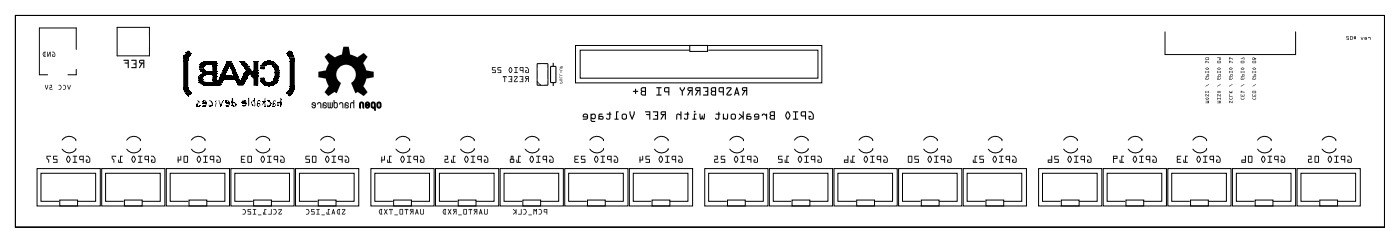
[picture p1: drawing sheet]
<svg xmlns="http://www.w3.org/2000/svg" width="330mm" height="57mm" viewBox="0 0 330 57" stroke-linecap="round" stroke-linejoin="round" font-family="sans-serif">
<g fill="none" stroke="#000" stroke-width=".24">
<path d="M3.6 3.6h322.9v49.8h-322.9zM18 11.6v-5h-8.7v11h1.9M18 16.3v1.3h-2M27.6 6.4h7.6v6.7h-7.6zM47.2 17.5h4M47.4 14.8h3.6M47.4 14.9h3.8M47.5 16.9h2.3M47.6 14.8h3.6M47.6 15.1h3.6M47.6 17.3h3.6M47.7 15h3.5"/>
<path d="M47.8 17h2.3M47.8 20h3.9M48 14.5h3.2M48.1 19.7h3.7M48.1 19.9h3.5M48.2 19.6h3.5M48.2 17.4h3M48.3 17h2.9M48.3 19.8h3.9M48.4 17.4h2.8M48.4 19.7h3.6M48.8 16.8h2.4"/>
<path d="M49 14.4h2.2M50.2 19.3h2.2M50.2 19.5h2.1M51.7 18.3h4.6M51.7 18.5h3.8M51.9 17.9h2.9M52.1 18.6h3.4M52.6 18.5h2.8M53.4 18.2h2.9M57.7 17h3.2M61.8 15.1h3.4M61.9 14.9h2.6"/>
<path d="M61.9 14.8h2.4M62.2 14.6h2.5M62.2 14.8h2M62.2 15h2.4M62.3 14.5h2.2M62.8 19.6h2.4M126.7 19.2l.9 .8M135.7 10.7h58.1v8.8h-58.1zM162.7 10.7h4.2v1.4h-4.2zM162.7 11.8h-25.9v6.6h56.1v-6.6h-25.8M274.8 7.5v5.3h30.8v-5.3M8.7 39.7h15v8.7h-15z"/>
<path d="M14.6 33a1.95 1.95 0 0 1 3.3-.2v.4M17.9 34.9a1.61 1.61 0 0 1-2.8 .7l-.5-.6M24 39.7h14.9v8.7h-14.9zM29.9 33a1.95 1.95 0 0 1 3.2-.2v.4M33.1 34.9a1.61 1.61 0 0 1-2.7 .7l-.5-.6M39.2 39.7h14.9v8.7h-14.9zM45.1 33a1.95 1.95 0 0 1 3.3-.2v.4M48.2 20.1h3.5M48.3 20h3.3M48.4 34.9a1.61 1.61 0 0 1-2.8 .7l-.5-.6M54.5 39.7h14.9v8.7h-14.9zM63.6 32.8a1.95 1.95 0 0 0-3.2 .2"/>
<path d="M63.6 34.9a1.61 1.61 0 0 1-2.8 .7l-.5-.6M63.6 32.8v.4M69.7 39.7h14.9v8.7h-14.9zM75.6 33a1.95 1.95 0 0 1 3.2-.2v.4M78.8 34.9a1.61 1.61 0 0 1-2.7 .7l-.5-.6M84.9 24.1l.6-.1 .2 .3 .1 1.1-.2-.1v-.8a.28 .28 0 0 0-.3-.3 .28 .28 0 0 0-.3 .3v.9l-.2-.1zM86.3 24.1l.4-.1 .3 .1 .1 .8a.5 .5 0 0 1-.5 .5 .5 .5 0 0 1-.4-.6l.2 .1a.28 .28 0 0 0 .3 .3 .28 .28 0 0 0 .2-.3l-.7-.3zM86.5 24.3h.4v.4l-.5-.2zM87.5 39.7h14.9v8.7h-14.9zM87.7 24.1l.5-.1 .3 .3v1.6h-.2v-.5h-.5l-.2-.3zM87.8 24.3h.4l.1 .6a.28 .28 0 0 1-.3 .3 .28 .28 0 0 1-.3-.3zM89 24.1l.4-.1 .3 .1 .2 .8a.49 .49 0 0 1-.5 .5 .49 .49 0 0 1-.5-.5z"/>
<path d="M89.2 24.3h.4l.1 .6a.28 .28 0 0 1-.3 .3 .28 .28 0 0 1-.3-.3zM96.6 32.8a1.95 1.95 0 0 0-3.2 .2M96.6 34.9a1.61 1.61 0 0 1-2.7 .7l-.5-.6M96.6 32.8v.4M102.7 39.7h14.9v8.7h-14.9zM108.6 33a1.95 1.95 0 0 1 3.3-.2v.4M111.9 34.9a1.61 1.61 0 0 1-2.8 .7l-.5-.6M118 39.7h14.9v8.7h-14.9zM123.9 33a1.95 1.95 0 0 1 3.2-.2v.4M127.1 34.9a1.61 1.61 0 0 1-2.8 .7l-.5-.6M133.2 39.7h14.9v8.7h-14.9zM139.1 33a1.95 1.95 0 0 1 3.2-.2v.4"/>
<path d="M142.3 34.9a1.61 1.61 0 0 1-2.7 .7l-.5-.6M148.4 39.7h15v8.7h-15zM154.3 33a1.95 1.95 0 0 1 3.3-.2v.4M157.6 34.9a1.61 1.61 0 0 1-2.8 .7l-.5-.6M166.2 39.7h14.9v8.7h-14.9zM172.1 33a1.95 1.95 0 0 1 3.3-.2v.4M175.4 34.9a1.61 1.61 0 0 1-2.8 .7l-.5-.6M181.5 39.7h14.9v8.7h-14.9zM187.4 33a1.95 1.95 0 0 1 3.2-.2v.4M190.6 34.9a1.61 1.61 0 0 1-2.8 .7l-.5-.6M196.7 39.7h14.9v8.7h-14.9zM202.6 33a1.95 1.95 0 0 1 3.2-.2v.4"/>
<path d="M205.8 34.9a1.61 1.61 0 0 1-2.7 .7l-.5-.6M211.9 39.7h15v8.7h-15zM217.8 33a1.95 1.95 0 0 1 3.3-.2v.4M221.1 34.9a1.61 1.61 0 0 1-2.8 .7l-.5-.6M227.2 39.7h14.9v8.7h-14.9zM233.1 33a1.95 1.95 0 0 1 3.2-.2v.4M236.3 34.9a1.61 1.61 0 0 1-2.7 .7l-.5-.6M245 39.7h14.9v8.7h-14.9zM250.9 33a1.95 1.95 0 0 1 3.2-.2v.4M254.1 34.9a1.61 1.61 0 0 1-2.8 .7l-.5-.6M260.2 39.7h14.9v8.7h-14.9zM266.1 33a1.95 1.95 0 0 1 3.2-.2v.4"/>
<path d="M269.3 34.9a1.61 1.61 0 0 1-2.7 .7l-.5-.6M275.4 39.7h15v8.7h-15zM281.3 33a1.95 1.95 0 0 1 3.3-.2v.4M284.6 34.9a1.61 1.61 0 0 1-2.8 .7l-.5-.6M290.7 39.7h14.9v8.7h-14.9zM296.6 33a1.95 1.95 0 0 1 3.2-.2v.4M299.8 34.9a1.61 1.61 0 0 1-2.7 .7l-.5-.6M305.9 39.7h14.9v8.7h-14.9zM311.8 33a1.95 1.95 0 0 1 3.3-.2v.4M315.1 34.9a1.61 1.61 0 0 1-2.8 .7l-.5-.6M13.9 47.3h-4.2v-6.5h12.9v6.5h-4.3M14.1 47h4.2v1.4h-4.2z"/>
<path d="M29.2 47.3h-4.3v-6.5h12.9v6.5h-4.3M29.3 47h4.2v1.4h-4.2zM44.4 47.3h-4.3v-6.5h12.9v6.5h-4.2M44.6 47h4.2v1.4h-4.2zM59.6 47.3h-4.2v-6.5h12.9v6.5h-4.3M59.8 47h4.2v1.4h-4.2zM74.9 47.3h-4.3v-6.5h12.9v6.5h-4.2M75.1 47h4.2v1.4h-4.2zM92.7 47.3h-4.3v-6.5h12.9v6.5h-4.3M92.8 47h4.2v1.4h-4.2zM107.9 47.3h-4.3v-6.5h12.9v6.5h-4.2M108.1 47h4.2v1.4h-4.2z"/>
<path d="M123.1 47.3h-4.2v-6.5h12.9v6.5h-4.3M123.3 47h4.2v1.4h-4.2zM138.4 47.3h-4.3v-6.5h12.9v6.5h-4.2M138.6 47h4.2v1.4h-4.2zM153.6 47.3h-4.2v-6.5h12.9v6.5h-4.3M153.8 47h4.2v1.4h-4.2zM171.4 47.3h-4.3v-6.5h12.9v6.5h-4.2M171.6 47h4.2v1.4h-4.2zM186.6 47.3h-4.2v-6.5h12.9v6.5h-4.3M186.8 47h4.2v1.4h-4.2zM201.9 47.3h-4.3v-6.5h12.9v6.5h-4.2M202.1 47h4.2v1.4h-4.2z"/>
<path d="M217.1 47.3h-4.2v-6.5h12.9v6.5h-4.3M217.3 47h4.2v1.4h-4.2zM232.4 47.3h-4.3v-6.5h12.9v6.5h-4.3M232.5 47h4.2v1.4h-4.2zM250.1 47.3h-4.2v-6.5h12.9v6.5h-4.3M250.3 47h4.2v1.4h-4.2zM265.4 47.3h-4.3v-6.5h12.9v6.5h-4.2M265.6 47h4.2v1.4h-4.2zM280.6 47.3h-4.2v-6.5h12.9v6.5h-4.3M280.8 47h4.2v1.4h-4.2zM295.9 47.3h-4.3v-6.5h12.9v6.5h-4.3M296 47h4.2v1.4h-4.2z"/>
<path d="M311.1 47.3h-4.3v-6.5h12.9v6.5h-4.2M311.3 47h4.2v1.4h-4.2z"/>
</g>
<path d="M126.7 15h2.5v5h-2.5zM129.8 15.6h1.3v3.8h-1.3zM130.5 14.6v1M130.5 19.4v1" fill="none" stroke="#000" stroke-width=".25"/>
<g fill="#000">
<path d="M43.4 13.1l.2 .1zM43.4 13.1h.4zM43.3 13.5h.7zM43.4 14.2h.7zM43.8 12.4l.4 .1-.5 .2zM43.2 14.3l1 .1zM44.1 12.3h.1zM43.4 13.2l.8 .1zM43.3 13.3l.9 .1zM44.1 13.5h.2zM43.2 13.6l1.1 .1-1.1 .1zM43.2 13.8h1.1l.1 .4h-1.2z"/>
<path d="M44.3 11.9l.3 .1-.4 .1zM43.2 13.5l1.2 .1zM43.2 13.8h1.2zM44.2 14.2h.2zM43.2 14.2l1.2 .1zM44.2 14.3l.2 .1zM43.3 14.4l1.1 .1zM43.2 14.5h1.2v5.9l-.3 .2h-.9zM43.3 13.4l1.2 .1zM44.3 13.7l.2 .1zM43.8 12.3l.8 .1zM44.4 13.5h.2z"/>
<path d="M44.3 13.2h.3v.2h-.3zM44.1 12.1l.6 .1zM44.2 12.4l.5 .1zM43.7 13.1l1 .1zM43.9 12.3l.9-.1zM43.8 12.7h1zM43.8 13l1 .1zM43.9 13.1h.9zM44.5 12.3h.4l.1 .2zM43.5 12.8l1.4-.1-.1 .2-1.3 .2zM43.9 12.9l1 .1zM43.9 12.5l1.2 .1z"/>
<path d="M43.9 12.6h1.2v.1zM46.8 18.2l.1 .1zM46.8 18.9l.1 .1zM46.8 18l.2 .1zM47.2 16.5h.1zM47.2 15h.2zM47.2 16.6l.2 .1zM47.2 14.9l.3-.1zM47.2 15l.3 .1zM47.2 16.5l.3 .1zM47.2 19.7l.3 .1h-.2zM47.4 16.5h.2z"/>
<path d="M47.2 17.6h.4zM47.5 15h.1zM47.5 19.6l.1 .1zM47.6 14.6h.2zM47.3 16.7l.5 .1zM47 17.7l.8 .1zM46.9 19.2l.9 .1zM47.6 19.8h.2l-.1 .2zM47 16l.9 .1h-.9zM47 16.1h.9v.3h-.8zM47.5 16.6l.4 .1zM47.4 16.8h.5z"/>
<path d="M47 17.8l.9 .1zM46.8 18.3l1.1 .1zM46.8 18.4h1.1v.3l-1.1 .1zM47 19.1l.9 .1zM47.5 19.8h.4l-.4 .1zM47.6 14.6l.4 .1zM47.2 15.6l.8 .1zM47 17.9h1v.2l-.1 .2h-.9l.2-.1zM46.8 18.8l1.2 .1zM46.9 19l1.1 .1h-1l-.2 .1zM47.1 19.5l.9 .1-.8 .1zM47.6 19.7l.4 .1z"/>
<path d="M47 15.5l1 .1zM46.9 15.7l1.1 .1-1.1 .1zM47 15.9l1 .1zM47.9 16.1h.1zM47.1 16.4l.9 .1zM47.9 16.5l.1 .1zM47.3 17.4l.7-.1-.3 .2zM47 18.9h1l.1 .2zM47.9 19.2l.1 .1zM47.7 19.6l.3 .1zM47.9 19.8l.1 .1zM48 16.1l.1 .2z"/>
<path d="M47.1 15.3h1l-1.1 .2zM47 15.7h1.1zM47.8 17.4l.3 .1zM46.9 19.3l1.2 .1zM48 16.6l.2 .1zM48 17l.2 .1zM47.1 19.1h1.1zM47 19.4l1.2 .1h-1.1zM48 19.8h.2zM47.2 15.4l1.1 .1zM47.6 16.5h.7zM48.1 16.8h.2z"/>
<path d="M48 17.1l.3 .1h-.4zM48 19.1l1.7 .3h-1.5zM48 19.5h.3l-.3 .1zM47.2 15.1l1.1 .1zM47.9 15.3l.4 .1zM48.1 17.2h.2zM48.1 17.3l.2 .1zM47.9 17.7l.4 .1-.3 .1zM48 19.7l.3 .1zM48.2 15.3h.2zM48.1 16.5h.3v.2zM47.9 16.7l.6 .1z"/>
<path d="M48.3 16.8h.3zM47.1 17.6l1.5 .1zM48.3 19.5h.3zM48.5 16.6l.2 .1zM47.1 15.2l1.7 .1zM48.1 14.4l.8 .1zM48.7 16.7l.3 .1h-.3zM49.1 16.7l.7 .1zM49.8 16.7l.2 .1zM48.7 19.5h1.3zM48.3 19.4l1.8 .1zM49.9 19.3l.3 .1z"/>
<path d="M49.1 15.2l1.1 .1zM50.3 19.1l.7 .1zM50.3 16.9l.7 .1zM50.2 19.2l.8 .1zM49.9 16.8l1.2 .1-.9 .1zM50.1 18.3h1l.1 .3-1.1 .1zM50.1 18.7h1l.1 .2-1.1 .1zM50.2 19.1h.9l-1 .1zM47.9 14.6h3.3v.2l-3.2-.1zM48.4 15.1l2.8 .1-2.3 .1zM50.3 15.2l.9 .1zM50.2 15.3h1z"/>
<path d="M50.1 15.3l1.1 .1zM50.1 15.4h1.1v.2l-1.1 .1zM50.3 15.6l.9 .1zM50.1 15.7h1.1zM50.1 15.7h1.1v1.1h-1.1zM48.3 17.1h2.9v.1h-2.8zM47.6 17.6h3.6v.1l-1.1 .1v-.2zM50.3 17.7l.9 .1zM50.2 17.8l1 .1zM50.1 17.9l1.1 .1h-1.1zM50.2 18h1zM50.2 18h1v.3h-1.1z"/>
<path d="M51 18.6l.2 .1zM50.1 18.7h1.1zM50.2 18.9l1 .1zM50.1 19l1.1 .1zM50.2 19.4l1.1 .1zM51.1 19.2l.4 .1zM51.7 18.7h.1zM51.7 19.8l.1 .1zM51.7 18.7l.2 .1zM51.7 18.6l.3 .1zM51.4 18.8l.6 .1zM51.9 19.8l.2 .1z"/>
<path d="M51.7 20l.4-.1v.3zM51.6 18.5l.7 .1h-.6l-.2 .2zM52.1 18.7l.2 .1zM51.8 19.5l.5 .1-.2 .2zM51.4 19.4l1 .1zM52.1 17.6h.4zM51.7 18.3l.8 .1zM52.3 19.1h.2zM51.4 19.1l1.1 .1zM51.6 19.2l.9 .1zM52.4 18.5l.1 .1zM52.1 18.8l.4 .1z"/>
<path d="M51.4 19l1.1 .1h-.9zM52.1 17.2h.5l-.4 .3zM52.4 18.7l.2 .1zM51.4 18.9l1.2 .1zM52.5 17.2l.3 .1zM51.9 18.7h.9zM52.7 17l.2 .1zM51.8 18h1.1l-1 .1zM51.7 18.1l1.2 .1zM52.4 17.3l.6 .1zM52.1 17.5l.9 .1zM51.9 17.8l1.1-.1-.1 .2z"/>
<path d="M52.5 17.4h.6l.1 .2zM52.1 18l1 .1zM52.5 17.6h.7zM52 17.6l1.2 .1zM53 18.1l.2 .1zM53.1 17.3l.1 .1zM53.1 17.7l.1 .1zM53 17.8l.2 .1zM53 18h.2v.1zM53 15.6l.3 .1zM52.7 17.2h.6l-.5 .1zM51.7 18.2l1.6 .1z"/>
<path d="M52.9 15.7h.5zM53 17l.4 .1zM52.6 17.1l.8 .1zM53.4 15.3h.2zM52.7 16.2l.9 .1zM52.8 16.5l.8 .1zM52.5 16.6l1.1 .1zM52.5 16.7h1.1v.1l-.1 .2-1.3 .2zM52.8 16l.8 .1h-.8zM52.8 15.8l.9 .1zM52.6 16.3l1.1 .1zM52.6 16.4l1.1 .1-1.2 .1z"/>
<path d="M53.2 15.3l.6 .1zM53.1 15.4l.7 .1zM52.7 16.1l1.1 .1zM53.6 16.2l.2 .1zM53.5 14.4l.4 .1zM52.8 15.9l1.1 .1zM53.7 16l.2 .1zM53.6 16.1h.3zM53.4 15.6l.6 .1h-.5zM52.8 15.7l1.2 .1zM53 15.5l1 .1zM53.7 15.7h.3z"/>
<path d="M53.5 14.6h.6zM53.5 14.7l.7 .1zM54 14.4l.3 .1zM53.2 14.9l1.1 .1h-1.1zM53.4 14.8l.9 .1zM53.9 15.3l.4 .1-.2 .2zM53.4 14.6l1 .1zM53.2 15.1l1.2 .1h-.8l-.5 .2zM54.2 15.6l.2 .1zM54.3 15.4l.2 .1zM54.2 15.7h.3zM54.3 14.4l.3 .1z"/>
<path d="M53.7 15.2l.9 .1zM54.4 16.2l.2 .1zM53.5 14.5l1.2 .1zM54.2 14.6h.5v.2zM54.3 15.9l.4 .1zM54.3 16.1h.4zM53.5 17.8l1.2 .1zM53.3 18h1.4l-1.4 .1zM54.4 14.8l.4 .1zM54.3 14.9h.5l.1 .1h-.5zM54.4 15.3h.4l.1 .2zM53.2 15l1.7 .1z"/>
<path d="M53.8 15.3h1.1zM54.5 15.6l.4 .1zM54.5 16.3l.4 .1zM54.5 15.1h.5v.2zM54.4 15.8l.6 .1zM54.7 16l.3 .1zM54.7 16.2l.3 .1zM54.8 17.2h.2zM54.9 15.3l.2 .1zM54.8 18h.3zM53.2 18.1l1.9 .1zM54.3 15.5l.8 .1z"/>
<path d="M54.7 15.9l.4 .1zM53.5 18l1.6 .1zM54.6 15.7h.6zM54.3 15.7l.9 .1zM55.1 17.6h.1zM55.1 15.8h.2v.2zM54.7 16.1h.7zM54.5 16.1l.9 .1zM55.1 16.2l.3 .1zM54.8 17.1l.6 .1zM55 16.3l.5 .1zM55.1 17.2h.4z"/>
<path d="M54.9 17.3l.6 .1-.5 .1zM54.5 16.4l1 .1zM54.6 16.5h.9v.1l.3 .4-.9 .1zM55.1 17l.4 .1zM54.9 17.2l.6 .1zM55 17.5l.5 .1zM55.6 17l.2 .1zM55.5 17.1l.3 .1zM55.6 17.5l.2 .1zM55.5 18.7h.3zM55.5 18.8l.3 .1zM55.5 17.2l.4 .1-.2 .1z"/>
<path d="M55.3 17.4l.6 .1zM55.9 17.5l.1 .1zM55.3 17.6h.7zM55.5 18.5l.5 .1zM55.1 17.6l1 .1zM53.3 17.7l2.8 .1-2.8 .1zM54.8 17.8l1.3 .1-1.2 .1zM55.9 18.8l.2 .1zM55.3 17.9l.9 .1zM55.2 18h1l.1 .2h-1zM55.8 18.6l.4 .1zM55.1 18h1.1z"/>
<path d="M52.5 18.3l3.8 .1zM55.9 19.7l.4 .1h-.3zM55.7 18.4h.7l.1 .3zM56.2 18.7h.4zM55.5 18.7l1.1 .1zM56.2 18.8l.4 .1zM56.7 14.6l.2 .1zM56.8 14.7l.2 .1zM56.9 14.6h.2zM56.9 14.8l.2 .1zM57 15h.1zM57 18.6l.1 .1z"/>
<path d="M56.7 18.8l.4 .1zM56.6 14.4l.7 .1zM57 15l.3 .1zM55.9 19.3l1.4 .1zM57 14.7l.4 .1zM57.1 18h.3l-.1 .1zM57 18.2l.4 .1h-.3zM55.9 19.1h1.5zM55.8 19.1l1.6 .1zM57 14.9l.4 .1zM55.7 19l1.7 .1h-1.7zM56.2 19.9l1.2 .1z"/>
<path d="M57 14.6l.5 .1zM57.3 15.2l.2 .1zM57.2 17.9l.3 .1zM55.9 19.4l1.6 .1zM56.2 19.8h1.3zM56 19.8l1.5 .1zM56.6 14.5l1 .1zM57.2 15h.4zM57.3 15.3l.3 .1-.2 .1zM55.6 18.9l2 .1zM55.8 19.2l1.8 .1zM55.9 19.5h1.7l-1.7 .1z"/>
<path d="M56.4 19.7l1.2 .1zM57.4 14.6h.3zM57.2 14.8l.5 .1zM57.1 15.1l.6 .1zM57.4 15.5l.3 .1zM57.1 18.1l.6 .1zM57.5 19l.2 .1zM57.4 19.3l.3 .1zM56.5 19.5l1.2 .1zM55.9 19.6l1.8 .1zM56.5 14.3l1.2 .1zM57.6 14.6l.1 .1z"/>
<path d="M57.4 15l.3 .1zM57.5 15.4l.2 .1zM57.6 17.4l.1 .1zM57.4 18l.3 .1zM57.6 19.4l.1 .1zM57.4 14.4h.4l.3 .4zM57.4 14.7l.4 .1zM57.5 15.6l.3 .1zM57.7 15.9l.1 .1zM57.4 17.6l.4-.1-.5 .4zM57.7 17.7l.1 .1zM57.7 15.3l.2 .1z"/>
<path d="M57.7 15.5l.2 .1zM57.5 19.1h.4zM57.6 19.1h.3l-.1 .3zM57.7 14.8l.3 .1zM57.8 15.4l.2 .1zM57.9 16.5l.2 .2-.3 .1zM57.7 15h.4l-.3 .1zM57.8 16.1h.3zM57.7 18.1l.4 .1zM57 18.4l1.1 .1zM57.2 18.6l.9 .1zM57 18.7h1.1v.2l-.4 .2z"/>
<path d="M57.5 14.9l.6 .1zM57.2 15.3h.9zM58 15.3l.1 .1zM57.8 16.1l.3 .1zM57 18.3l1.1 .1zM56.8 18.7h1.3zM58.1 15.4l.1 .1zM57.9 15.6l.3 .1zM57.6 15.7l.6 .1-.6 .1zM57.8 18l.4 .1zM56.9 18.5l1.3 .1zM57.7 15.1l.6 .1z"/>
<path d="M58 15.5l.3 .1zM57.9 15.9l.4 .1zM57.7 16.9l.6 .1zM57.6 17.9l.7 .1zM57.3 18.3h1zM57.6 15.2l.8 .1zM57.7 15.8l.7 .1zM58 16.7l.4 .1zM57.9 16.8l.5 .1zM57.4 17.8l1 .1zM57.4 18h1zM58.1 18.1l.3 .1z"/>
<path d="M57.4 18.2l1 .1zM58.2 15.3h.3l.1 .3h-.2zM57.7 16l.8 .1zM58.3 17.7l.2 .1zM58.3 18l.2 .1zM58.5 17.8v.2h-.1zM57.7 17.3l.8 .1zM57.7 17.6l.8 .1-.6 .1zM58.2 16.1l.4 .1zM57.8 17.1l.8 .1zM58.3 15.6l.4 .1zM57.6 17.3l1.1-.1z"/>
<path d="M57.9 17.5l.8 .1zM57.7 17.6h1zM57.5 15.7h1.3zM58.4 15.9l.4 .1-.3 .1zM58.1 16.1h.7zM57.8 17.4l1 .1zM58.3 15.7h.6v.3zM58.7 16.1l.2 .1zM57.6 17.2h1.3zM58.6 17.3l.3 .1zM58.8 16l.3 .1-.2 .1zM58.8 17.2l.1 .1z"/>
<path d="M57.9 16.2l1.3 .1zM57.8 16.8h1.4zM58 16.3h1.2l.3 .4h-1.4l.1-.2zM59.3 16.7l.2 .1zM58.4 16.9l1.1 .1zM59.2 16.8h.4zM58.5 16.8l1.1 .1zM59.6 16.9l.1 .1zM59.8 14.4l.2 .1zM59.8 16.6h.3v.2h-.3zM60 14.4l.5 .1zM60.6 14.4l.3 .1z"/>
<path d="M59.8 14.5l1.1 .1zM59.8 14.6h1.1v1.9h-1.1zM60.3 16.5h.6zM59.8 16.5l1.1 .1zM60.2 16.6h.7v.2h-.7zM59.8 16.8h1.1zM59.9 16.8h1v.2h-.9zM58.7 17.1l2.2 .1h-2zM59.2 17.2h1.7zM59 17.2l1.9 .1zM58.9 17.5l.2-.2h1.8v.3h-1.2l-.5 .3zM59.8 17.6l1.1 .1z"/>
<path d="M59.7 17.7l1.2 .1zM59.5 17.8l1.4 .1zM59.2 17.9l1.7 .1zM59.6 18h1.3zM59.4 18l1.5 .1zM59.5 18.1h1.4v2l-1.1 .1v-1.7zM61.5 18.4l.1 .1zM61.3 15.9l.4 .1zM61.4 15.8l.4 .1zM61.7 19.1l.2 .1zM61.7 19.4l.2 .1zM61.6 16.1l.3 .1-.2 .1z"/>
<path d="M61.8 19.5h.1zM61.3 16.1h.7l-.7 .1zM61.5 18.9l.5 .1-.5 .1zM61.6 19.3l.4 .1zM61.9 15h.2zM61.9 15.9l.2 .1zM61.9 19.7l.2 .1zM61.3 16l.9 .1zM62 19l.2 .1zM61.8 19.2l.4 .1zM62 15.8l.2 .1zM62.1 19.1l.1 .1z"/>
<path d="M62.1 16.1h.2zM62 16.1l.3 .1zM61.9 16.2h.4v.2zM61.3 18.3l1-.1v.2l-1 .1zM61.7 18.4l.6 .1zM62 19.5h.3zM62.2 15.9l.2 .1zM62.2 16l.2 .1zM61.4 18.5l1 .1zM61.4 18.6h1v.1l-1 .1zM62.1 19.3l.3 .1zM61.5 15.3l1 .1z"/>
<path d="M61.5 15.7h1l-.6 .2-.4-.1zM62.2 15.7l.3 .1-.2 .1zM61.6 18.7l.9 .1zM61.5 19.1h1zM62.1 19.8h.4zM62.2 19.9l.3 .1zM61.5 15.5h1.1v.2h-1.1l-.1 .1zM61.5 18.8l1.1 .1zM62.1 18.9h.5l.1 .2zM62.2 19.2l.4 .1zM61.9 19.4l.7 .1zM61.8 19.5l.8 .1z"/>
<path d="M62.2 19.7l.4 .1zM62.2 19.8l.4 .1zM61.5 15.4l1.2 .1zM61.7 15.1l1.1 .1-1.2 .1zM62.5 19.1l.3 .1zM62.5 19.3l.3 .1zM62.6 19.7l.2 .1zM62.6 19.9l.2 .1zM61.6 15.3h1.3zM61.9 19.6l1 .1zM62.8 19.2l.3 .2zM62.6 15.2l.4 .1z"/>
<path d="M62.6 19.4l.4 .1zM63 14.2l.2 .1zM62.9 15.1l.3 .1zM62.5 14.4l.8 .1zM63.6 15.1l.1 .1zM62.6 19.5h1.2zM63.3 14.2l.6 .1zM63.1 19.4h.8l.1 .1zM62.7 14.3l1.3 .1zM63.4 14.4l.7 .1zM63.8 19.3l.4-.1zM63 19.6l1.2 .1z"/>
<path d="M62 14.7l2.3-.1zM62.7 19.8l1.6 .1zM64.1 14.4l.3 .1zM62.6 19.8h1.8zM62.9 19.9l1.5 .1zM64.1 19.3l.4 .1zM64.3 19.6l.2 .1zM62.9 19.7l1.6 .1zM64.4 15.6l.2 .1zM64.5 18.7l.1 .1zM64.1 19.1l.5 .1zM64.1 19.4l.5 .1z"/>
<path d="M64.5 19.8h.1zM64.5 19.9l.1 .1zM64.5 15.9l.2 .1zM64.1 19.5h.6zM64.5 15.5l.3 .1zM64.6 16l.2 .1zM64.6 16.1l.2 .2zM64.3 19.2l.5 .1zM64.4 14.6l.5 .1zM64.5 15.7h.4zM64.4 19.8l.5 .1zM64.3 14.7h.6l.2 .3h-.4z"/>
<path d="M64.7 15.6l.2 .1zM64.4 18.9l.5 .1zM64.5 19.1h.4v.2zM64.5 19.6l.4 .1zM64.9 15.5l.1 .1zM64.2 19.1l.8-.1zM64.6 19.7l.4 .1h-.3zM65 15h.2zM64.9 15.4l.3 .1zM64.5 19.3l.7 .1zM64.9 19.5h.3zM63.8 15.1h1.5v.2h-1.2z"/>
<path d="M65 18.9l.3 .1zM65.2 19.2l.1 .1zM64.7 19.4l.6 .1h-.5zM64.2 15.3h1.2l.1 .1-1.2 .2zM65 15.6l.4 .1zM65.2 15.4l.3 .1zM65.1 15.5l.4 .1zM64.7 18l.8 .1zM64.5 18.7h1zM65 19.1h.5l-.5 .2zM64.7 18.7l.9 .1zM65.4 18.9l.2 .1z"/>
<path d="M65.1 19l.5 .1zM64.9 15.7h.7zM64.5 15.7l1.1 .1zM64.7 18.1l.9 .1zM64.8 18.3l.8 .1zM64.5 18.8l1.1 .1zM64.7 15.8h1v.3h-.8zM64.7 18.2h1l.1 .1-1.2 .1zM64.6 18.5l1.1 .1-1.2 .1zM64.7 18.6l1 .1zM64.7 16.1h1.1zM64.9 16.1l.9 .1-.9 .1z"/>
<path d="M65.6 16.2l.2 .1zM64.7 16.3l1.1 .1zM65.6 18l.3 .2zM64.6 18.4l1.2 .1zM64.8 16.4h1.1v.2l-.4 .3h-.7zM65.7 16.7l.2 .1zM64.7 18h1.2zM65.6 16.8h.4v.1zM64.8 16.9l1.2 .1zM64.8 17h1.2v.8l-1.2 .2zM67.6 12.7h.2zM67.8 12.3l.3 .1z"/>
<path d="M68.1 12.3h.2zM68.2 12l.1 .1zM68.1 12l.3-.1 .1 .1-.5 .1zM68.3 13.4h.1l-.1 .1zM68.3 13.5l.1 .1zM68.3 13.7l.2 .1zM68.4 12l.2 .1zM68.4 12.3h.2zM67.8 12.4l.8 .1zM67.9 12.1l.7 .1zM67.9 12.2l.8 .1h-.8zM67.6 12.5l1.1 .1z"/>
<path d="M67.7 12.7l1 .1zM68.6 12.4l.4 .2zM68.2 12.3l.7 .1zM68 13.1l.9 .1zM67.7 12.6l1.3 .1zM67.9 12.8l1.1 .1zM67.9 12.7h1.1l.2 .2zM67.9 12.9l1.4 .1zM67.9 13l1.4 .1h-1.3zM68.3 13.6l1 .1zM68.3 13.8h1zM69 13.1h.4v.1h-.4z"/>
<path d="M68.1 13.2l1.3 .1zM68.3 13.3h1.1v.2h-.9zM68.4 13.5h1l.1 .3-.1-.2h-.9zM68.6 13.7l.8 .1zM68.3 14.1h1.1l.1 .1-1.1 .1zM69.4 13.8h.1zM68.4 13.8l1.1 .1zM68.3 13.9l1.2 .1-1.2 .1zM68.6 14.2l.9 .1zM68.3 14.3l1.2 .1zM68.3 14.4h1.2v5.8h-1.2zM77 12.9l.5-.4 1.5 1 1.6-.7 .4-1.8h1.2l.4 1.8 1.6 .7 1.6-1 .9 .9-1.1 1.5 .8 1.7 1.7 .3v1.3l-1.7 .3-.7 1.7 1 1.5-.9 .9-1.4-1-.6 .3-1-2.4a2.32 2.32 0 0 0 .6-3.5 2.32 2.32 0 0 0-3.5 0 2.32 2.32 0 0 0 .5 3.5l-1 2.4-.5-.3-1.4 1-.9-.9 1-1.5-.8-1.7-1.7-.3v-1.3l1.8-.3 .7-1.7-1-1.5z"/>
<path d="M43.5 21.6h.3v.2h-.2zM43.5 21.4l.4 .1zM43.6 21.8l.3 .1-.2 .1zM43.8 22l.1 .1zM43.2 20.9l.8 .1zM43.2 20.7l.9 .1zM43.2 20.6h1zM43.9 22.2l.3 .1zM43.8 22.1h.4zM44.1 22.4l.1 .1zM44.2 20.5l.2 .1zM43.2 21h1.1z"/>
<path d="M43.3 21.1l1 .1-.9 .2zM43.2 20.6l1.2 .1zM44.2 20.7l.2 .1zM44.2 22.5h.2zM43.2 20.8l1.3 .1zM44.2 20.9h.3v.1zM44.2 22.2l.3 .1zM43.3 21l1.3 .1zM44.4 21.1l.2 .1zM44.2 21.2l.4 .1zM44.3 22.4h.3v.1zM44.6 21.3l.1 .1z"/>
<path d="M43.4 21.4h1.3zM43.5 21.5l1.2 .1zM43.9 21.9l.8 .1zM44.3 22.1h.4zM44.6 22.2l.1 .1zM44 21.4h.8l.1 .2zM43.9 22.1l.9 .1zM44 22.3l.8 .1zM43.9 21.6l1.1 .1zM43.9 21.7h1.1l.1 .1-1.1 .1zM44.8 22.1h.2zM44 22l1.1 .1z"/>
<path d="M45 21.8l.2 .1zM44.8 21.9l.4 .1zM46.3 24.6l.2 .1zM46.4 24.7h.1v.1zM46.6 23.6l.2 .1-.2 .1zM46.5 24.8l.2 .1zM46.5 24.2h.3v.2l-.5 .2zM46.8 23.7l.1 .1zM46.8 25l.1 .1zM46.7 23.8l.5 .2-.3 .3-.1-.2 .2-.1zM46.5 24.9l.7 .1zM47.1 24.7l.1 .1z"/>
<path d="M46.9 24.8l.3 .1zM47.7 23.9l.4 .2-.4 .1 .2-.1zM47.7 23.8l.3 .1zM47.7 24.7l.3 .1-.2 .1zM47.9 25l.1 .1zM48 20l.3 .1zM48 24.1l.3 .1zM48 23.6h.5l.2 .5h-.3v-.2zM48.2 24l.1 .1zM48.1 25l.2 .1zM48 24.8l.5 .1zM47.8 24.9l.7 .1z"/>
<path d="M48.5 24.5l.2 .1v.2h-.4zM48.7 24.3l.1 .2-.2-.1zM48.3 24.1l.5 .1zM47.8 24.2l1 .1zM49.2 24.7l.3 .1-.2 .1zM49.3 24.9l.2 .1zM49.4 23.6l.4 .2-.3 .1zM49.5 25l.1 .1zM49.7 23.8l.2 .1-.2 .1zM49.8 23.9l.2 .1zM49.5 24.9l.5 .1zM49.8 24h.4v.7h-.4l.2-.3z"/>
<path d="M49.5 24.8l.6 .1zM50 24.7h.2zM49.8 24.7l.4 .1zM51 23.6v.2l-.1-.1zM50.9 24.1h.1v1h-.3l.1-.7h.2zM51.6 23.6l.2 .2-.1 .2zM51.7 24l.3 .2v.5l-.2-.1zM52 24.8h.1v.2zM52.1 24.6l.2 .1zM51.9 24.7h.4zM52.5 23.8l.1 .2-.4 .6zM53.2 23.8h.2v.2h-.2z"/>
<path d="M53.2 24l.2 .1zM53.2 24.2l.2 .1zM53.2 24.7l.2 .1-.2 .1zM53.2 23.7l.3 .1zM53.3 24.8l.3 .1zM53.5 23.6l.5 .1-.4 .1zM53.5 24l.1 .1zM53.3 25l.5 .1zM53.2 24.1l.7 .1zM53.2 24.9l.7 .1zM53.9 23.9l.1 .1zM53.8 23.7l.2 .1-.2 .1z"/>
<path d="M54 23.9l.2 .1zM53.9 24l.3 .1zM54 24.1l.2 .1zM53.5 24.2l.7 .1zM54 24.3h.3l-.1 .4-.2 .2h-.4l.4-.2zM54.7 23.2h.3v.4l-.3 .2zM54.7 23.8l.1 .1zM54.7 24h.1zM54.7 24.7l.2 .1zM54.9 23.6l.1 .1zM54.8 23.7l.2 .2zM54.7 23.9l.3 .1z"/>
<path d="M54.7 24l.3 .1zM54.7 24.2h.3l-.2 .5h-.1zM54.7 24.7h.3zM54.9 24l.5 .1zM54.8 24.9l.3-.1 .3 .2-.4 .1zM55.1 25.1h.1zM54.7 24.1l.8 .1zM55.2 24.2h.3l.2 .2-.2 .1zM55.4 24.8l.1 .1zM55.1 25l.4 .1h-.2zM55.6 24.4l.2 .2zM55.5 24.6l.3 .1z"/>
<path d="M55.5 24.7h.3l-.1 .3h-.2zM57 24h.3zM57.1 24.7l.2 .1zM57.1 23.7l.3-.1v.2l-.4 .2zM56.2 20l1.2 .1-1.3 .1zM57.2 24l.3 .1-.2 .1zM57.4 23.6h.3l-.3 .1zM57.5 23.7l.2 .1zM57.6 23.6l.2 .1zM57.2 24.9l.6 .1-.4 .1zM57.4 24.1l.5 .1zM57.1 24.8l.8 .1z"/>
<path d="M57.8 23.7l.3 .3h-.3zM57.6 24l.4 .1zM57.2 24.2l.8 .1zM57.8 24.7l.2 .1zM58 24l.1 .1zM58 24.1l.1 .2zM57.9 24.3l.2 .1zM57.9 24.4h.2v.3l-.4 .1zM58.6 23h.2l-.1 2-.2-.1zM59.3 23.8l.1 .3-.2-.1zM59.2 24.3l.2-.1 .1 .4h-.2zM59.4 23.7l.2-.1v.3z"/>
<path d="M59.5 24.7l.1 .1zM59.6 23.6l.1 .2zM59.6 24.8l.4 .1-.3 .1zM60 23v.2zM60 23.2v.3zM59.7 23.8l.4-.2v.6zM60 24.3h.2l-.1 .8-.1-.3 .1-.2zM60.7 23.7l.2 .1-.1 .6h-.1zM60.6 24.4h.2l.2 .7-.4-.2zM60.5 20.1l.4 .1zM60.8 23.6l.2 .2zM60.7 24.4h.4z"/>
<path d="M61 23.6h.1zM60.9 24.3l.2 .1zM61.1 23.6l.2 .1zM61.1 24.4h.3l-.2 .6zM61.3 23.7l.2 .1-.1 .2zM61.9 24.5l.1 .1-.1 .1h-.1zM62 23.7l.2 .1zM62.1 23.9l.3 .1zM62.4 24.3l.2 .3-.1 .4zM62.5 23l.1 .8-.2-.1zM62 23.8l.6 .1zM62.2 24h.4z"/>
<path d="M62 24.3l.2-.3h.4v.3h-.4l-.1 .2h-.2zM62.4 25l.2 .1zM62.4 20l.2 .1zM62.6 20.1l.3 .1zM63 24.7l.3 .1-.3 .1zM63 24.9l.2 .1zM63.1 23.6h.3v.1h-.3zM63.3 20.2l.1 .1zM63.2 24.8l.2 .1-.1 .1zM63.3 25l.2 .1zM63.3 23.7l.3 .1zM63.5 20.2l.2 .1z"/>
<path d="M63.4 23.8l.3 .2h-.2zM63.4 24.9l.3 .1zM63.7 24h.1zM63.6 24l.2 .1-.2 .1zM63.7 24.2l.2 .1-.2 .4zM63.4 24.7l.4 .1-.3 .1zM63.6 24.7h.3zM62.8 20.2h1.3zM63 20.1l1.4 .1zM64.3 24.4l.2 .1v.4h-.2zM62.7 20l1.8 .1zM64.4 25l.1 .1z"/>
<path d="M64.4 24.4h.3zM64.6 23.6l.4 .1h-.3l-.2 .6-.2 .1 .1-.6zM64.3 24.9l.6 .1zM64.8 24.4h.1zM64.9 24.4l.2 .2-.1 .3h-.2l.1-.1zM64.8 23.7h.3v.2zM65.4 24.2h.2l.1 .5-.1 .1-.2-.1zM65.5 24.8l.1 .1zM66 24.4l.2 .1zM66.2 23l.2 .1-.2 .3 .2 .6-.7 .1v-.1h.3l.2-.3zM66 24.6l.4 .1v.3l-.4 .1zM65.9 24l.5 .1z"/>
<path d="M65.5 24.1l.9 .1zM65.9 24.2l.5 .1-.4 .1zM66 24.4h.4zM66 24.5l.4 .1zM67.5 21.8l.2 .1zM67.9 22.1l.2 .1-.2 .1zM67.9 22.3l.3 .1zM68.1 22.2l.2 .1zM67.9 22.1h.4zM68.3 21.3l.1 .1zM68.3 20.5h.2l-.1 .2zM68.3 20.8l.2 .1z"/>
<path d="M68.2 21l.3 .1h-.2l-.2 .3zM68.2 22.4l.3 .1zM68.2 22.5h.3l-.2 .2zM68.3 20.9l.3 .1zM68.3 21.1l.3 .1-.2 .1zM68.4 22.1h.2zM68.5 22.2l.1 .1zM68.4 22.3l.2 .1zM67.8 21.7h.9v.1l-.9 .1zM68.2 22.1l.6 .1zM68.7 21.8l.2 .1zM67.5 21.9l1.4 .1z"/>
<path d="M68.6 22.1h.3zM67.6 22l1.4 .1h-1.2zM69 21.8v.2zM68.8 21.5l.3 .1zM67.8 21.6l1.4 .1zM68.8 21.7h.4l-.4 .1zM68.6 20.5l.7 .1zM68.3 20.3l1.1 .1zM68.6 21.2l.8 .1zM68.5 21.3l.9 .1zM68 21.4h1.4zM67.9 21.4l1.5 .1-1.5 .1z"/>
<path d="M68.3 20.2l1.1 .1zM68.3 21h1.1zM68.6 21h.8v.2h-.8zM68.5 20.2h1zM68.3 20.4l1.2 .1zM69.4 20.5l.1 .1zM68.5 20.6h1zM68.5 20.6l1 .1zM68.3 20.7l1.2 .1zM68.6 20.8l.9 .1-.9 .1zM74.9 24.2l.6-.1 .2 .2 .1 1.2-.2-.1v-.9a.29 .29 0 0 0-.4-.3 .29 .29 0 0 0-.2 .4l-.2-.1zM76.2 24.2l.6-.1 .3 .5-.2-.1a.28 .28 0 0 0-.3-.3 .28 .28 0 0 0-.3 .3l.5 .2a.41 .41 0 0 1 .2 .6 .41 .41 0 0 1-.6 .1l.5-.3-.6-.3v.7l-.2-.1z"/>
<path d="M77.3 24l.2 .1v1l.1 .2 .2-.2v-1.1l.2 .1v1l.1 .2 .2-.2v-1.1l.2 .1-.1 1.3h-1zM80.1 24.2l.6-.1 .2 .2 .1 1.2-.2-.1v-.9a.29 .29 0 0 0-.4-.3 .29 .29 0 0 0-.2 .4l-.2-.1zM81.4 24.2l.6-.1 .3 .5-.2-.1a.28 .28 0 0 0-.3-.3 .28 .28 0 0 0-.3 .3l.5 .2a.41 .41 0 0 1 .2 .6 .41 .41 0 0 1-.6 .1l.5-.3-.6-.3v.7l-.2-.1zM83.4 23.5l.2 .1v1.9l-.2-.1v-.9a.28 .28 0 0 0-.3-.3 .28 .28 0 0 0-.3 .3v1l-.2-.1v-1.1l.3-.2h.5zM84.9 24.1l.6-.1 .2 .3 .1 1.1-.2-.1v-.8a.28 .28 0 0 0-.3-.3 .28 .28 0 0 0-.3 .3v.9l-.2-.1z"/>
<path d="M12.3 12.2l.6 .4v.5l-.4 .1-.1-.2 .3-.1-.4-.1v.4l.6 .1 .1-.7-.3-.4zM12.3 12.2h.4l.3 .4-.1 .7-.6-.1v-.4l.4 .1-.3 .1 .1 .2 .4-.1v-.5zM11.2 12.2v1.2h.2l.4-1 .1 1v-1.2h-.2l-.4 .9v-.9zM11.2 12.2h.1v.9l.4-.9h.2v1.2l-.1-1-.4 1h-.2zM10.3 12.2l-.2 .7 .2 .4 .5 .1-.1-1.1 .1-.1zM10.3 12.2h.5l-.1 .1 .1 1.1-.5-.1-.2-.4zM10.4 12.3l.1 .9-.3-.4zM10.4 12.3l-.2 .5 .3 .4z"/>
<path d="M12.3 12.2l.6 .5-.1 .5h-.4l.2-.4h-.3v.5l.5 .1 .2-.2a.75 .75 0 0 0-.6-1zM11.2 12.2v1.2h.2l.4-1 .1 1v-1.2h-.2l-.4 .9v-.9zM10.3 12.2a.71 .71 0 0 0 0 1.1h.5l-.1-.1v-.9l.1-.1zM10.4 12.3l.1 .9-.3-.4z"/>
<path d="M32.9 14.2a.47 .47 0 0 0-.1 .5 .47 .47 0 0 0 .5 .3l-.5 1h.2l.6-1h.2v.9l.2 .1v-1.9zM32.9 14.2l1.1-.2v2l-.2-.1v-.9h-.2l-.6 1h-.2l.5-1a.46 .46 0 0 1-.5-.3 .46 .46 0 0 1 .1-.5zM33.1 14.3h.7v.4h-.7zM33.1 14.3v.4h.7v-.4zM31 14.1v.2h1v.6l-.5 .1 .5 .2v.6h-.9l-.1 .2h1.2v-1.9zM31 14.1l1.2-.1v2h-1.2l.1-.2h.9v-.6l-.5-.2 .5-.1v-.6h-1zM29.1 14.1l.1 .2h.9v.4l-.7 .1 .7 .2v.9l.2 .1 .1-1.9zM29.1 14.1l1.3-.1-.1 2-.2-.1v-.9l-.7-.2 .7-.1v-.4h-.9z"/>
<path d="M32.9 14.2a.47 .47 0 0 0-.1 .5 .47 .47 0 0 0 .5 .3l-.5 1h.2l.6-1h.2v.9l.2 .1v-1.9zM33.1 14.3h.7v.4h-.7zM31 14.1v.2h1v.6l-.5 .1 .5 .2v.6h-.9l-.1 .2h1.2v-1.9zM29.1 14.1l.1 .2h.9v.4l-.7 .1 .7 .2v.9l.2 .1 .1-1.9z"/>
<path d="M77 12.9l.5-.4 1.5 1 1.7-.6 .3-1.9h1.2l.4 1.9 1.6 .6 1.6-1 .9 .9-1.1 1.5 .8 1.7 1.7 .3v1.3l-1.7 .3-.7 1.7 1 1.5-.9 .9-1.4-1-.6 .3-1-2.4a2.33 2.33 0 0 0 .7-3.4 2.33 2.33 0 0 0-3.4-.3 2.33 2.33 0 0 0-.1 3.4l.4 .3-1 2.4-.5-.3-1.4 1-.9-.9 1-1.5-.7-1.7-1.8-.3v-1.3l1.8-.3 .7-1.7-1-1.5zM77 12.9l-.4 .5 1 1.5-.7 1.7-1.8 .3v1.3l1.7 .3 .8 1.7-1 1.5 .9 .9 1.4-1 .5 .3 1-2.4a2.32 2.32 0 0 1-.5-3.5 2.32 2.32 0 0 1 3.5 0 2.32 2.32 0 0 1-.6 3.5l1 2.4 .6-.3 1.4 1 .9-.9-1-1.5 .7-1.7 1.7-.3v-1.3l-1.7-.3-.8-1.7 1.1-1.5-.9-.9-1.6 1-1.6-.7-.3-1.8h-1.3l-.4 1.8-1.6 .7-1.5-1z"/>
<path d="M123.9 18a.33 .33 0 0 0-.1 .4 .33 .33 0 0 0 .4 .2l-.4 .7h.2l.5-.7 .2 .7v-1.4zM123.9 18l.8-.1v1.4l-.2-.7-.5 .7h-.2l.4-.7a.33 .33 0 0 1-.4-.2 .33 .33 0 0 1 .1-.4zM124 18.1h.5v.3h-.4zM124 18.1l.1 .3h.4v-.3zM122.5 17.9l.1 .2h.6v.4l-.3 .1 .3 .1v.4l-.7 .2h.9v-1.4zM122.5 17.9h.9v1.4h-.9l.7-.2v-.4l-.3-.1 .3-.1v-.4h-.6zM121.3 18v.2l.6-.1-.7 1.1 .8 .1 .1-.3-.7 .1 .7-1.1zM121.3 18h.8l-.7 1.1 .7-.1-.1 .3-.8-.1 .7-1.1-.6 .1zM119.9 17.9l.1 .2h.6v.4l-.3 .1 .3 .1v.4l-.7 .2h.9v-1.4zM119.9 17.9h.9v1.4h-.9l.7-.2v-.4l-.3-.1 .3-.1v-.4h-.6zM118.6 17.9l.1 .3 .3-.1 .1 1.2v-1.2l.3 .1 .1-.3zM118.6 17.9h.9l-.1 .3-.3-.1v1.2l-.1-1.2-.3 .1z"/>
<path d="M123.9 18a.33 .33 0 0 0-.1 .4 .33 .33 0 0 0 .4 .2l-.4 .7h.2l.5-.7 .2 .7v-1.4zM124 18.1h.5v.3h-.4zM122.5 17.9l.1 .2h.6v.4l-.3 .1 .3 .1v.4l-.7 .2h.9v-1.4zM121.3 18v.2l.6-.1-.7 1.1 .8 .1 .1-.3-.7 .1 .7-1.1zM119.9 17.9l.1 .2h.6v.4l-.3 .1 .3 .1v.4l-.7 .2h.9v-1.4zM118.6 17.9l.1 .3 .3-.1 .1 1.2v-1.2l.3 .1 .1-.3z"/>
<path d="M123.9 15.8l.7 .5v.6l-.5 .1v-.3l.2-.1-.4-.1v.5l.7 .2 .2-.3v-.6l-.4-.5zM123.9 15.8h.5l.4 .5v.6l-.2 .3-.7-.2v-.5l.4 .1-.2 .1v.3l.5-.1-.1-.6zM122.6 15.8v.7l.7 .1 .1 .6 .1-1.4zM122.6 15.8h.9l-.1 1.4-.1-.6-.7-.1zM122.8 16l.5-.1v.6l-.5-.1zM122.8 16v.4l.5 .1v-.5zM121.3 15.8v.1h.3v1.1l-.3 .1 .8 .1v-.2h-.3v-1.1l.3-.1zM121.3 15.8h.8l-.3 .2v1h.3v.2l-.8-.1 .3-.1v-1l-.3-.1zM120.2 15.8l-.2 .8 .2 .5 .3 .1 .3-.8-.2-.6zM120.2 15.8h.4l.2 .6-.3 .8-.3-.1-.2-.5zM120.4 16l.3 .5-.3 .5-.3-.5zM120.4 16l-.3 .5 .3 .5 .3-.5zM117.4 15.8l-.1 .7 .8 .1v.4l-.8 .1 .9 .1v-.8h-.7v-.5l.7-.1zM117.4 15.8h.8l-.7 .2v.4h.7v.8l-.9-.1 .7-.1v-.4l-.7-.1zM116.1 15.8l-.1 .7 .7 .1v.4l-.7 .1 .9 .1v-.8h-.7v-.5l.7-.1zM116.1 15.8h.8l-.7 .2v.4h.7v.8l-.9-.1 .7-.1v-.4l-.7-.1z"/>
<path d="M123.9 15.8v.1l.4 .1 .3 .4-.1 .6-.4-.1v-.2l.2-.1-.4-.1 .1 .6 .5 .1 .3-.2a.89 .89 0 0 0-.8-1.2zM122.6 15.8v.7l.7 .1 .1 .6 .1-1.4zM122.8 16h.5v.5l-.5-.1zM121.3 15.8v.1l.3 .1v1l-.3 .1 .8 .1v-.2h-.3v-1l.3-.2zM120.2 15.8l-.2 .8 .2 .5 .3 .1 .3-.8-.2-.6zM120.4 16l.3 .5-.3 .5-.3-.5zM117.4 15.8l-.1 .7 .7 .1v.4l-.7 .1 .9 .1v-.8h-.7v-.4l.7-.2zM116.1 15.8l-.1 .7 .7 .1v.4l-.7 .1 .9 .1v-.8h-.7v-.4l.7-.2z"/>
<path d="M132.3 19.2v.3l-.3 .1h.7l-.1-.4zM132.4 19.3h.2v.2h-.3zM132 18.6l.1 .4h.6l-.6-.1v-.2l.5-.1zM132 18v.4h.7l-.6-.1zM132 17.4v.4l.7-.1h-.6zM132.3 16.8v.4zM132 16.2l.1 .3h.6l-.6-.1v-.2l.5-.1zM132.3 15.6v.3h-.3h.7l-.1-.3zM132.4 15.6h.2v.3h-.3z"/>
<path d="M132.3 19.2v.3l-.3 .1h.7l-.1-.4zM132.3 19.2h.3l.1 .4h-.7l.3-.1zM132.4 19.3h.2v.2h-.3zM132.4 19.3l-.1 .2h.3v-.2zM132 18.6l.1 .4h.6l-.6-.1v-.2l.5-.1zM132 18.6h.6l-.5 .1v.2l.6 .1h-.6zM132 18v.4h.7l-.6-.1zM132 18l.1 .3 .6 .1h-.7zM132 17.4v.4l.7-.1h-.6zM132 17.4l.1 .3h.6l-.7 .1zM132.3 16.8v.4zM132.3 16.8v.4zM132 16.2l.1 .3h.6l-.6-.1v-.2l.5-.1zM132 16.2l.6-.1-.5 .1v.2l.6 .1h-.6zM132.3 15.6v.3h-.3h.7l-.1-.3zM132.3 15.6h.3l.1 .3h-.7h.3zM132.4 15.6h.2v.3h-.3zM132.4 15.6l-.1 .3h.3v-.3z"/>
<path d="M322.7 8.8v.2l.2-.2 .2 .2 .1 .4v-.7zM322.7 8.8l.5-.1v.7l-.1-.4-.2-.2-.2 .2zM321.9 8.8l-.1 .3 .5 .1-.5 .2h.5l.1-.6zM321.9 8.8h.5l-.1 .6h-.5l.5-.2-.5-.1zM322 8.9l.2-.1 .1 .2h-.4zM322 8.9l-.1 .1h.4l-.1-.2zM321 8.7l.2 .7h.1l.2-.6-.2 .5zM321 8.7l.3 .6 .2-.5-.2 .6h-.1zM319.4 8.5l-.1 .5 .1 .2 .2-.2 .1 .2 .1-.5-.1-.2-.1 .2zM319.4 8.5l.2 .2 .1-.2 .1 .2-.1 .5-.1-.2-.2 .2-.1-.2zM319.5 8.8l.1 .1zM319.5 8.8l.1 .1zM318.4 8.5v.8l.5 .1 .1-.9zM318.4 8.5h.6l-.1 .9-.5-.1zM318.5 8.6h.4v.7h-.4zM318.5 8.6v.7h.4v-.7zM317.6 8.5v.4l.4 .1v.3l-.4 .1h.5v-.5h-.4v-.3l.4-.1zM317.6 8.5h.5l-.4 .1v.3h.4v.5h-.5l.4-.1v-.3l-.4-.1z"/>
<path d="M322.7 8.8v.2l.2-.2 .2 .2 .1 .4v-.7zM321.9 8.8l-.1 .3 .5 .1-.5 .2h.5l.1-.6zM322 8.9l.2-.1 .1 .2h-.4zM321 8.7l.2 .7h.1l.2-.6-.2 .5zM319.4 8.5l-.1 .5 .1 .2 .1-.2 .2 .2 .1-.5-.1-.2-.1 .2zM319.5 8.8l.1 .1zM318.4 8.5v.8l.5 .1 .1-.9zM318.5 8.6h.4v.7h-.4zM317.6 8.5v.4l.4 .1v.3l-.4 .1h.5v-.5h-.4v-.3l.4-.1z"/>
<path d="M15.9 20v.3l.4 .8 .3-1.1h-.1l-.2 .8zM15.9 20l.4 .8 .2-.8h.1l-.3 1.1-.4-.8zM14.9 20l.3 .1 .2 .4-.2 .4-.3 .1v.1a.52 .52 0 0 0 .7-.6l-.3-.5zM14.9 20h.4l.3 .5-.3 .6h-.4l.3-.2 .2-.4-.2-.4zM13.8 20l.4 .1 .2 .4-.2 .4-.4 .1 .1 .1a.52 .52 0 0 0 .6-.6l-.2-.5zM13.8 20h.5l.2 .5-.3 .6h-.4l.4-.2 .2-.4-.2-.4zM11.7 20l.4 .1v.4h-.4v.5h.7l-.1-.1-.5 .1v-.4h.5v-.6zM11.7 20h.6v.6h-.5v.4l.5-.1 .1 .1h-.7v-.5h.4v-.4zM10.6 20v.3l.4 .8 .3-1.1h-.1l-.2 .8zM10.6 20l.4 .8 .2-.8h.1l-.3 1.1-.4-.8z"/>
<path d="M15.9 20v.3l.4 .8 .3-1.1h-.1l-.2 .8zM14.9 20l.3 .1 .2 .4-.2 .4-.3 .1v.1a.52 .52 0 0 0 .7-.6l-.3-.5zM13.8 20l.4 .1 .2 .4-.2 .4-.4 .1 .1 .1a.52 .52 0 0 0 .6-.6l-.2-.5zM11.7 20l.4 .1v.4h-.4v.5h.7l-.1-.1-.5 .1v-.4h.5v-.6zM10.6 20v.3l.4 .8 .3-1.1h-.1l-.2 .8z"/>
<path d="M20.3 36.7v.1l.4 .1 .4 .5-.1 .7-.5-.1-.1-.3h.3v-.1l-.5-.1 .1 .7 .8 .1 .2-.3a1.15 1.15 0 0 0-.4-1.3zM20.3 36.7h.5l.5 .5v.8l-.2 .3h-.7l-.1-.2-.1-.6 .6 .1-.4 .1 .1 .4 .6-.1-.1-.7-.3-.5h-.4zM18.8 36.7l-.1 .8 .2 .1 .6 .1v.5l.2 .1v-1.7zM18.8 36.7l1-.1-.1 1.7-.2-.1v-.5l-.6-.1-.2-.1zM18.9 36.9l.6-.1v.6h-.6zM18.9 36.9v.5h.6v-.6zM17.2 36.7v.1h.4v1.3l-.5 .1 1 .1v-.2h-.3v-1.3l.4-.1zM17.2 36.7h1l-.4 .1v1.3h.3v.2l-1-.1 .5-.1v-1.3h-.4zM15.9 36.7l-.3 .9 .3 .6 .3 .1 .4-1-.3-.6zM15.9 36.7h.4l.3 .6-.4 1-.3-.1-.3-.6zM16.1 36.8l.3 .7-.3 .6-.3-.6zM16.1 36.8l-.3 .7 .3 .6 .3-.6zM12.6 36.7l-.1 .7 .9 .2v.5h-.8l-.1 .1 1.1 .1-.1-.9-.8-.1v-.5h.8l.1-.1zM12.6 36.7h1l-.1 .1h-.8v.5l.8 .1 .1 .9-1.1-.1 .1-.1h.8v-.5l-.9-.2zM11 36.6v.7l.4 .4v.5l.1 .1 .1-.7-.4-.4v-.4l.7 .1 .1-.2zM11 36.6l1 .1-.1 .2-.7-.1v.4l.4 .4-.1 .7-.1-.1v-.5l-.4-.4z"/>
<path d="M20.3 36.7v.1l.4 .1 .4 .5-.1 .7-.5-.1-.1-.3h.3v-.1l-.5-.1 .1 .7 .7 .1 .3-.2a1.05 1.05 0 0 0-1-1.5zM18.8 36.7l-.1 .8 .2 .1 .6 .1v.5l.2 .1v-1.7zM18.9 36.9l.6-.1v.6h-.6zM17.2 36.7v.1h.4v1.3l-.5 .1 1 .1v-.2h-.3v-1.3l.4-.1zM15.9 36.7l-.3 .9 .3 .6 .3 .1 .4-1-.3-.6zM16.1 36.8l.3 .7-.3 .6-.3-.6zM12.6 36.7l-.1 .7 .9 .2v.5h-.8l-.1 .1 1.1 .1-.1-.9-.8-.1v-.5h.8l.1-.1zM11 36.6v.7l.4 .4v.5l.1 .1 .1-.7-.4-.4v-.4l.7 .1 .1-.2z"/>
<path d="M35.6 36.7l.1 .1 .4 .1 .4 .5-.2 .7-.5-.1v-.3h.3v-.1l-.5-.1 .1 .7 .8 .1 .2-.3a1.15 1.15 0 0 0-.4-1.3zM35.6 36.7h.6l.5 .5v.8l-.2 .3h-.7l-.2-.2v-.6l.5 .1-.3 .1 .1 .4 .6-.1-.1-.7-.3-.5h-.5zM34.2 36.7l-.1 .8 .2 .1 .6 .1v.5l.2 .1v-1.7zM34.2 36.7l.9-.1v1.7l-.2-.1v-.5l-.6-.1-.2-.1zM34.3 36.9l.6-.1v.6h-.6zM34.3 36.9v.5h.6v-.6zM32.5 36.7l.1 .1h.3v1.3l-.4 .1 1 .1v-.2h-.3v-1.3l.4-.1zM32.5 36.7h1.1l-.4 .1v1.3h.3v.2l-1-.1 .4-.1v-1.3h-.3zM31.3 36.7l-.3 .9 .3 .6 .3 .1 .4-1-.3-.6zM31.3 36.7h.4l.3 .6-.4 1-.3-.1-.3-.6zM31.5 36.8l.3 .7-.3 .6-.3-.6zM31.5 36.8l-.3 .7 .3 .6 .3-.6zM28.3 36.6v1.5h-.2v-.5l-.2-.1v.7l1 .1v-.2h-.4v-1.3l.4-.1zM28.3 36.6l.6 .1-.4 .1v1.3h.4v.2l-1-.1v-.7l.2 .1v.5h.2zM26.3 36.6v.7l.5 .4v.5l.1 .1 .1-.7-.4-.4v-.4l.7 .1 .1-.2zM26.3 36.6l1.1 .1-.1 .2-.7-.1v.4l.4 .4-.1 .7-.1-.1v-.5l-.5-.4z"/>
<path d="M35.6 36.7l.1 .1 .4 .1 .4 .5-.2 .7-.5-.1v-.3h.3v-.1l-.5-.1 .1 .7 .6 .1 .3-.2a1.05 1.05 0 0 0-.9-1.5zM34.2 36.7l-.1 .8 .2 .1 .6 .1v.5l.2 .1v-1.7zM34.3 36.9l.6-.1v.6h-.6zM32.5 36.7l.1 .1h.3v1.3l-.4 .1 1 .1v-.2h-.3v-1.3l.4-.1zM31.3 36.7l-.3 .9 .3 .6 .3 .1 .4-1-.3-.6zM31.5 36.8l.3 .7-.3 .6-.3-.6zM28.3 36.6v1.5h-.2v-.5l-.2-.1v.7l1 .1v-.2h-.4v-1.3l.4-.1zM26.3 36.6v.7l.5 .4v.5l.1 .1 .1-.7-.4-.4v-.4l.7 .1 .1-.2z"/>
<path d="M51.1 36.7v.1l.4 .1 .4 .5-.1 .7-.6-.1v-.3h.3v-.1l-.5-.1 .1 .7 .8 .1 .2-.3a1.15 1.15 0 0 0-.4-1.3zM51 36.7h.6l.5 .5v.8l-.2 .3h-.7l-.2-.2v-.6l.5 .1-.3 .1 .1 .4 .6-.1-.1-.7-.3-.5h-.5zM49.6 36.7l-.1 .8 .2 .1 .6 .1v.5l.2 .1v-1.7zM49.6 36.7l.9-.1v1.7l-.2-.1v-.5l-.6-.1-.2-.1zM49.7 36.9l.6-.1v.6h-.6zM49.7 36.9v.5h.6v-.6zM48 36.7v.1h.4v1.3l-.5 .1 1 .1v-.2h-.3v-1.3l.4-.1zM48 36.7h1l-.4 .1v1.3h.3v.2l-1-.1 .5-.1v-1.3h-.4zM46.7 36.7l-.3 .9 .3 .6 .3 .1 .4-1-.3-.6zM46.7 36.7h.4l.3 .6-.4 1-.3-.1-.3-.6zM46.9 36.8l.3 .7-.3 .6-.3-.6zM46.9 36.8l-.3 .7 .3 .6 .3-.6zM43.4 36.7l-.1 1.5 .9 .1 .1-1.5-.2-.2zM43.4 36.7l.7-.1 .2 .2 .1 1.3-.2 .2-.9-.1zM43.5 36.8h.6v1.3h-.6zM43.5 36.8v1.3h.6v-1.3zM41.9 36.8l-.1 .8 .2 .7 .1-.6h.7v-1h-.2l-.1 .8h-.4v-.6zM41.9 36.8l.2 .1v.6h.4v-.8h.3v1h-.7l-.1 .6-.2-.7z"/>
<path d="M51 36.7l.1 .1 .4 .1 .4 .5-.1 .7-.6-.1v-.3h.3v-.1l-.5-.1 .1 .7 .7 .1 .3-.2a1.05 1.05 0 0 0-1-1.5zM49.6 36.7l-.1 .8 .2 .1 .6 .1v.5l.2 .1v-1.7zM49.7 36.9l.6-.1v.6h-.6zM48 36.7v.1h.4v1.3l-.5 .1 1 .1v-.2h-.3v-1.3l.4-.1zM46.7 36.7l-.3 .9 .3 .6 .3 .1 .4-1-.3-.6zM46.9 36.8l.3 .7-.3 .6-.3-.6zM43.4 36.7l-.1 1.5 .9 .1 .2-.2-.1-1.3-.2-.2zM43.5 36.8h.6v1.3h-.6zM41.9 36.8l-.1 .8 .2 .7 .1-.6h.7v-1h-.3v.8h-.4v-.6z"/>
<path d="M66.1 36.7v.1l.5 .1 .3 .5-.1 .7-.5-.1v-.3h.2l.1-.1-.5-.1 .1 .7 .7 .1 .2-.3a1.15 1.15 0 0 0-.3-1.3zM66.1 36.7h.5l.5 .5v.8l-.2 .3h-.6l-.2-.2v-.6l.5 .1-.3 .1 .1 .4 .5-.1v-.7l-.3-.5h-.5zM64.6 36.7v.8l.1 .1 .7 .1v.5l.1 .1 .1-1.7zM64.6 36.7l1-.1-.1 1.7-.1-.1v-.5l-.7-.1-.1-.1zM64.8 36.9l.6-.1v.6h-.6zM64.8 36.9v.5h.6v-.6zM63 36.7l.1 .1h.3v1.3l-.4 .1 1 .1v-.2h-.4v-1.3l.4-.1zM63 36.7h1l-.4 .1v1.3h.4v.2l-1-.1 .4-.1v-1.3h-.3zM61.8 36.7l-.3 .9 .3 .6 .3 .1 .4-1-.3-.6zM61.8 36.7h.4l.3 .6-.4 1-.3-.1-.3-.6zM61.9 36.8l.4 .7-.3 .6-.3-.6zM61.9 36.8l-.2 .7 .3 .6 .3-.6zM58.4 36.7v1.5l.9 .1 .1-1.5-.2-.2zM58.4 36.7l.8-.1 .2 .2v1.3l-.1 .2-.9-.1zM58.6 36.8h.6v1.3h-.6zM58.6 36.8v1.3h.6v-1.3zM56.9 36.7l-.1 1.5 1 .1v-.2h-.8l.1-.5 .6-.1-.6-.2-.1-.5h.8l.1-.1zM56.9 36.7h1l-.1 .1h-.8l.1 .5 .6 .2-.6 .1-.1 .5h.8v.2l-1-.1z"/>
<path d="M66.1 36.7v.1l.5 .1 .3 .5-.1 .7-.5-.1v-.3h.2l.1-.1-.5-.1 .1 .7 .6 .1 .3-.2a1.05 1.05 0 0 0-.9-1.5zM64.6 36.7v.8l.1 .1 .7 .1v.5l.1 .1 .1-1.7zM64.8 36.9l.6-.1v.6h-.6zM63 36.7l.1 .1h.3v1.3l-.4 .1 1 .1v-.2h-.4v-1.3l.4-.1zM61.8 36.7l-.3 .9 .3 .6 .3 .1 .4-1-.3-.6zM61.9 36.8l.4 .7-.3 .6-.3-.6zM58.4 36.7v1.5l.9 .1 .1-.2v-1.3l-.2-.2zM58.6 36.8h.6v1.3h-.6zM56.9 36.7l-.1 1.5 1 .1v-.2h-.8l.1-.5 .6-.1-.6-.2-.1-.5h.8l.1-.1z"/>
<path d="M73.6 24.2l-.1 .4 .8 .4a.28 .28 0 0 1-.3 .3 .28 .28 0 0 1-.3-.3l-.2-.1a.5 .5 0 0 0 .4 .6 .5 .5 0 0 0 .6-.5l-.2-.8-.3-.2zM73.8 24.3h.4l.1 .5-.6-.3z"/>
<path d="M73.6 24.2l-.1 .4 .8 .4-.3 .3-.5-.4v.3l.3 .3h.4l.3-.3v-.9l-.3-.3zM73.7 24.2l.3-.2 .3 .2 .2 .8a.49 .49 0 0 1-.6 .5 .49 .49 0 0 1-.4-.6l.2 .1a.29 .29 0 0 0 .3 .3 .29 .29 0 0 0 .3-.3l-.8-.4zM73.8 24.3h.4l.1 .5-.6-.3zM73.8 24.3l-.1 .2 .6 .3-.1-.5z"/>
<path d="M74.9 24.2l-.1 .3 .2 .1 .2-.3h.3l.1 1.1 .2 .1v-1.2l-.3-.3zM74.9 24.2l.4-.2 .3 .2 .2 1.3-.2-.1v-.9a.29 .29 0 0 0-.2-.3 .29 .29 0 0 0-.3 .1l-.1 .3-.2-.1z"/>
<path d="M76.2 24.2l-.1 1.2 .2 .1v-.7l.6 .3-.4 .1-.1 .2a.41 .41 0 0 0 .6-.1 .41 .41 0 0 0-.2-.6l-.5-.2a.28 .28 0 0 1 .3-.3 .28 .28 0 0 1 .3 .3l.2 .1-.3-.6zM76.2 24.2l.6-.1 .2 .2 .1 .3-.4-.4-.4 .2 .7 .5v.3l-.2 .2h-.4l.5-.3-.6-.4v.8l-.2-.1z"/>
<path d="M77.3 24v1.3l.2 .2 .4-.1a.36 .36 0 0 0 .4 .1 .36 .36 0 0 0 .2-.4v-1l-.2-.1v1.1l-.2 .2-.1-.2v-1l-.2-.1v1.1l-.2 .2-.1-.2v-1zM77.3 24l.2 .1v1l.1 .2 .2-.2v-1.1l.2 .1v1l.1 .2 .2-.2v-1.1l.2 .1v1.2l-.2 .1h-.4a.35 .35 0 0 1-.4 0 .35 .35 0 0 1-.2-.3z"/>
<path d="M78.7 23.5v1.5a.5 .5 0 0 0 .5 .5 .5 .5 0 0 0 .5-.5l-.1-.7-.2-.3-.5 .1v-.5zM78.7 23.5l.2 .1v.5h.5l.2 .2v.9l-.2 .2h-.4l-.3-.2zM79 24.3l.4 .1 .1 .6-.2 .2-.4-.1zM79 24.3v.9a.28 .28 0 0 0 .3 .1 .28 .28 0 0 0 .2-.3l-.1-.7z"/>
<path d="M78.7 23.5v1.5a.49 .49 0 0 0 .5 .5 .49 .49 0 0 0 .5-.5l-.1-.7-.2-.2h-.5v-.5zM79 24.3h.4l.1 .7a.28 .28 0 0 1-.3 .3 .28 .28 0 0 1-.3-.3z"/>
<path d="M80.1 24.2l-.1 .3 .2 .1 .1-.3h.4v1.1l.3 .1-.1-1.2-.2-.3zM80.1 24.2l.6-.1 .2 .2 .1 1.2-.2-.1v-.9a.29 .29 0 0 0-.4-.3 .29 .29 0 0 0-.2 .4l-.2-.1z"/>
<path d="M81.4 24.2l-.1 1.2 .2 .1v-.7l.5 .3-.3 .1-.1 .2a.41 .41 0 0 0 .6-.1 .41 .41 0 0 0-.2-.6l-.5-.2 .1-.2h.3l.4 .3a.52 .52 0 0 0-.3-.5 .52 .52 0 0 0-.6 .1zM81.4 24.2l.5-.1 .4 .5-.2-.1a.29 .29 0 0 0-.3-.3 .29 .29 0 0 0-.3 .3l.6 .3 .1 .5-.6 .1 .5-.3-.6-.4v.8l-.2-.1z"/>
<path d="M81.3 36.7l.1 .1 .4 .1 .3 .5-.1 .7-.5-.1v-.3h.3v-.1l-.5-.1 .1 .7 .8 .1 .2-.3a1.15 1.15 0 0 0-.4-1.3zM81.3 36.7h.6l.4 .5 .1 .8-.2 .3h-.7l-.2-.2v-.6l.5 .1-.3 .1 .1 .4 .5-.1v-.7l-.3-.5h-.5zM79.8 36.7v.8l.2 .1 .6 .1v.5l.1 .1 .1-1.7zM79.8 36.7l1-.1v1.7l-.2-.1v-.5l-.6-.1-.2-.1zM80 36.9l.6-.1v.6h-.6zM80 36.9v.5h.6v-.6zM78.2 36.7l.1 .1h.3v1.3l-.4 .1 1 .1v-.2h-.4v-1.3l.5-.1zM78.2 36.7h1.1l-.5 .1v1.3h.4v.2l-1-.1 .4-.1v-1.3h-.3zM77 36.7l-.3 .9 .3 .6 .3 .1 .4-1-.3-.6zM77 36.7h.4l.3 .6-.4 1-.3-.1-.3-.6zM77.2 36.8l.3 .7-.3 .6-.3-.6zM77.2 36.8l-.3 .7 .3 .6 .3-.6zM73.6 36.7v1.5l.9 .1 .1-1.5-.2-.2zM73.6 36.7l.8-.1 .2 .2v1.3l-.1 .2-.9-.1zM73.8 36.8h.6v1.3h-.6zM73.8 36.8v1.3h.6v-1.3zM72.1 36.7l-.1 .7 .9 .2v.5h-.8l-.1 .1 1.1 .1-.1-.9-.8-.1v-.5h.8l.1-.1zM72.1 36.7h1l-.1 .1h-.8v.5l.8 .1 .1 .9-1.1-.1 .1-.1h.8v-.5l-.9-.2z"/>
<path d="M81.3 36.7l.1 .1 .4 .1 .3 .5-.1 .7-.5-.1v-.3h.3v-.1l-.5-.1 .1 .7 .6 .1 .3-.2a1.05 1.05 0 0 0-.9-1.5zM79.8 36.7v.8l.2 .1 .6 .1v.5l.1 .1 .1-1.7zM80 36.9l.6-.1v.6h-.6zM78.2 36.7l.1 .1h.3v1.3l-.4 .1 1 .1v-.2h-.4v-1.3l.5-.1zM77 36.7l-.3 .9 .3 .6 .3 .1 .4-1-.3-.6zM77.2 36.8l.3 .7-.3 .6-.3-.6zM73.6 36.7v1.5l.9 .1 .1-.2v-1.3l-.2-.2zM73.8 36.8h.6v1.3h-.6zM72.1 36.7l-.1 .7 .9 .2v.5h-.8l-.1 .1 1.1 .1-.1-.9-.8-.1v-.5h.8l.1-.1z"/>
<path d="M83.3 23.5l.1 .6-.5-.1-.3 .3v1.1l.2 .1v-1l.3-.3 .3 .3-.1 .9 .3 .1v-1.9zM83.4 23.5l.2 .1v1.9l-.2-.1v-.9a.28 .28 0 0 0-.2-.3 .28 .28 0 0 0-.3 .1l-.1 1.2-.2-.1v-1.1l.3-.2h.5z"/>
<path d="M86.3 24.1l.4-.1 .3 .1 .1 .8a.5 .5 0 0 1-.5 .5 .5 .5 0 0 1-.4-.6l.2 .1a.28 .28 0 0 0 .3 .3 .28 .28 0 0 0 .2-.3l-.7-.3zM86.5 24.3l-.1 .2 .5 .2v-.4z"/>
<path d="M87.7 24.1l.5-.1 .3 .3v1.6h-.2v-.5h-.5l-.2-.3zM87.8 24.3l-.1 .6a.28 .28 0 0 0 .3 .3 .28 .28 0 0 0 .3-.3l-.1-.6z"/>
<path d="M89 24.1l.4-.1 .3 .1 .2 .8a.49 .49 0 0 1-.5 .5 .49 .49 0 0 1-.5-.5zM89.2 24.3l-.1 .6a.28 .28 0 0 0 .3 .3 .28 .28 0 0 0 .3-.3l-.1-.6z"/>
<path d="M99.1 36.7v.1l.5 .1 .3 .5-.1 .7-.5-.1v-.3h.2v-.1l-.5-.1 .1 .7 .8 .1 .2-.3a1.15 1.15 0 0 0-.4-1.3zM99.1 36.7h.5l.5 .5v.8l-.2 .3h-.7l-.1-.2-.1-.6 .6 .1-.3 .1v.4l.6-.1v-.7l-.4-.5h-.4zM97.6 36.7l-.1 .8 .2 .1 .7 .1v.5l.1 .1 .1-1.7zM97.6 36.7l1-.1-.1 1.7-.1-.1-.1-.5-.6-.1-.2-.1zM97.7 36.9l.7-.1v.6h-.7zM97.8 36.9v.5h.5v-.6zM96 36.7v.1h.4v1.3l-.4 .1 1 .1v-.2h-.4v-1.3l.4-.1zM96 36.7h1l-.4 .1v1.3h.4v.2l-1-.1 .4-.1v-1.3h-.4zM94.7 36.7l-.3 .9 .3 .6 .3 .1 .5-1-.3-.6zM94.7 36.7h.5l.3 .6-.5 1-.3-.1-.3-.6zM94.9 36.8l.4 .7-.4 .6-.3-.6zM94.9 36.8l-.3 .7 .3 .6 .4-.6zM91.7 36.6v1.5h-.2v-.5l-.1-.1-.1 .7 1 .1v-.2h-.3v-1.3l.4-.1zM91.7 36.6l.7 .1-.4 .1v1.3h.3v.2l-1-.1 .1-.7 .1 .1v.5h.2zM90 36.8l-.2 .8 .2 .7 .1-.6h.7v-1h-.2v.8h-.5v-.6zM90 36.8l.1 .1v.6h.5v-.8h.2v1h-.7l-.1 .6-.2-.7z"/>
<path d="M99.1 36.7v.1l.5 .1 .3 .5-.1 .7-.5-.1v-.3h.2v-.1l-.5-.1 .1 .7 .7 .1 .3-.2a1.05 1.05 0 0 0-.9-1.5zM97.6 36.7l-.1 .8 .2 .1 .6 .1 .1 .5 .1 .1 .1-1.7zM97.8 36.9l.5-.1v.6h-.5zM96 36.7v.1h.4v1.3l-.4 .1 1 .1v-.2h-.4v-1.3l.4-.1zM94.7 36.7l-.3 .9 .3 .6 .3 .1 .5-1-.3-.6zM94.9 36.8l.4 .7-.4 .6-.3-.6zM91.7 36.6v1.5h-.2v-.5l-.1-.1-.1 .7 1 .1v-.2h-.3v-1.3l.4-.1zM90 36.8l-.2 .8 .2 .7 .1-.6h.7v-1h-.2v.8h-.5v-.6z"/>
<path d="M114.1 36.7l.1 .1 .4 .1 .4 .5-.1 .7-.6-.1v-.3h.3v-.1l-.5-.1 .1 .7 .8 .1 .2-.3a1.15 1.15 0 0 0-.4-1.3zM114.1 36.7h.6l.5 .5v.8l-.2 .3h-.7l-.2-.2v-.6l.5 .1-.3 .1 .1 .4 .6-.1-.1-.7-.3-.5h-.5zM112.7 36.7l-.1 .8 .2 .1 .6 .1v.5l.2 .1v-1.7zM112.7 36.7l.9-.1v1.7l-.2-.1v-.5l-.6-.1-.2-.1zM112.8 36.9l.6-.1v.6h-.6zM112.8 36.9v.5h.6v-.6zM111.1 36.7v.1h.3v1.3l-.4 .1 1 .1v-.2h-.3v-1.3l.4-.1zM111.1 36.7h1l-.4 .1v1.3h.3v.2l-1-.1 .4-.1v-1.3h-.3zM109.8 36.7l-.3 .9 .3 .6 .3 .1 .4-1-.3-.6zM109.8 36.7h.4l.3 .6-.4 1-.3-.1-.3-.6zM110 36.8l.3 .7-.3 .6-.3-.6zM110 36.8l-.3 .7 .3 .6 .3-.6zM106.8 36.6v1.5h-.2v-.5l-.1-.1-.1 .7 1 .1v-.2h-.4v-1.3l.4-.1zM106.8 36.6l.6 .1-.4 .1v1.3h.4v.2l-1-.1 .1-.7 .1 .1v.5h.2zM104.9 36.7v.1h.6v.5l-.6 .1v.8l.6 .1a.18 .18 0 0 0 .3 0 .18 .18 0 0 0 0-.3l-.7 .1v-.5h.6v-1zM104.9 36.7l.8-.1v1h-.6v.5l.7-.1v.2l-.7 .1-.2-.1v-.8l.6-.1v-.5h-.6z"/>
<path d="M114.1 36.7l.1 .1 .4 .1 .4 .5-.1 .7-.6-.1v-.3h.3v-.1l-.5-.1 .1 .7 .7 .1 .3-.2a1.05 1.05 0 0 0-1-1.5zM112.7 36.7l-.1 .8 .2 .1 .6 .1v.5l.2 .1v-1.7zM112.8 36.9l.6-.1v.6h-.6zM111.1 36.7v.1h.3v1.3l-.4 .1 1 .1v-.2h-.3v-1.3l.4-.1zM109.8 36.7l-.3 .9 .3 .6 .3 .1 .4-1-.3-.6zM110 36.8l.3 .7-.3 .6-.3-.6zM106.8 36.6v1.5h-.2v-.5l-.1-.1-.1 .7 1 .1v-.2h-.4v-1.3l.4-.1zM104.9 36.7v.1h.6v.5l-.6 .1v.8l.6 .1a.18 .18 0 0 0 .3 0 .18 .18 0 0 0 0-.3l-.7 .1v-.5h.6v-1z"/>
<path d="M129.5 36.7l.1 .1 .4 .1 .4 .5-.1 .7-.6-.1v-.3h.3v-.1l-.5-.1 .1 .7 .8 .1 .2-.3a1.15 1.15 0 0 0-.4-1.3zM129.5 36.7h.6l.5 .5v.8l-.2 .3h-.7l-.2-.2v-.6l.5 .1-.3 .1 .1 .4 .6-.1-.1-.7-.3-.5h-.5zM128.1 36.7l-.1 .8 .2 .1 .6 .1v.5l.2 .1v-1.7zM128.1 36.7l.9-.1v1.7l-.2-.1v-.5l-.6-.1-.2-.1zM128.2 36.9l.6-.1v.6h-.6zM128.2 36.9v.5h.6v-.6zM126.5 36.7v.1h.3v1.3l-.4 .1 1 .1v-.2h-.3v-1.3l.4-.1zM126.5 36.7h1l-.4 .1v1.3h.3v.2l-1-.1 .4-.1v-1.3h-.3zM125.2 36.7l-.3 .9 .3 .6 .3 .1 .4-1-.3-.6zM125.2 36.7h.4l.3 .6-.4 1-.3-.1-.3-.6zM125.4 36.8l.3 .7-.3 .6-.3-.6zM125.4 36.8l-.3 .7 .3 .6 .3-.6zM122.2 36.6v1.5h-.2v-.5l-.1-.1-.1 .7 1 .1v-.2h-.4v-1.3l.4-.1zM122.2 36.6l.6 .1-.4 .1v1.3h.4v.2l-1-.1 .1-.7 .1 .1v.5h.2zM120.5 36.7l-.2 1.5 .9 .1 .1-.7-.2-.3v-.6zM120.5 36.7h.6v.6l.2 .3-.1 .7-.9-.1zM120.5 37.6h.6v.5h-.6zM120.5 37.6v.5h.6v-.5zM120.7 36.8h.2v.5h-.2zM120.7 36.8v.5h.2v-.5z"/>
<path d="M129.5 36.7l.1 .1 .4 .1 .4 .5-.1 .7-.6-.1v-.3h.3v-.1l-.5-.1 .1 .7 .7 .1 .3-.2a1.05 1.05 0 0 0-1-1.5zM128.1 36.7l-.1 .8 .2 .1 .6 .1v.5l.2 .1v-1.7zM128.2 36.9l.6-.1v.6h-.6zM126.5 36.7v.1h.3v1.3l-.4 .1 1 .1v-.2h-.3v-1.3l.4-.1zM125.2 36.7l-.3 .9 .3 .6 .3 .1 .4-1-.3-.6zM125.4 36.8l.3 .7-.3 .6-.3-.6zM122.2 36.6v1.5h-.2v-.5l-.1-.1-.1 .7 1 .1v-.2h-.4v-1.3l.4-.1zM120.5 36.7l-.2 1.5 .9 .1 .1-.7-.2-.3v-.6zM120.5 37.6h.6v.5h-.6zM120.7 36.8h.2v.5h-.2z"/>
<path d="M144.8 36.7v.1l.5 .1 .3 .5-.1 .7-.5-.1v-.3h.2v-.1l-.5-.1 .1 .7 .8 .1 .2-.3a1.15 1.15 0 0 0-.4-1.3zM144.8 36.7h.5l.5 .5v.8l-.2 .3h-.7l-.1-.2-.1-.6 .6 .1-.3 .1v.4l.6-.1-.1-.7-.3-.5h-.4zM143.3 36.7l-.1 .8 .2 .1 .6 .1v.5l.2 .1 .1-1.7zM143.3 36.7l1-.1-.1 1.7-.2-.1v-.5l-.6-.1-.2-.1zM143.4 36.9l.6-.1v.6h-.6zM143.4 36.9v.5h.6v-.6zM141.7 36.7v.1h.4v1.3l-.4 .1 .9 .1v-.2h-.3v-1.3l.4-.1zM141.7 36.7h1l-.4 .1v1.3h.3v.2l-.9-.1 .4-.1v-1.3h-.4zM140.4 36.7l-.3 .9 .3 .6 .3 .1 .5-1-.4-.6zM140.4 36.7h.4l.4 .6-.5 1-.3-.1-.3-.6zM140.6 36.8l.3 .7-.3 .6-.3-.6zM140.6 36.8l-.3 .7 .3 .6 .3-.6zM137.1 36.7l-.1 .7 .9 .2v.5h-.8l-.1 .1 1.1 .1-.1-.9-.8-.1v-.5h.8l.1-.1zM137.1 36.7h1l-.1 .1h-.8v.5l.8 .1 .1 .9-1.1-.1 .1-.1h.8v-.5l-.9-.2zM135.5 36.7v1.5l1 .1v-.2h-.8v-.5l.6-.1-.6-.2v-.5h.7l.1-.1zM135.5 36.7h1l-.1 .1h-.7v.5l.6 .2-.6 .1v.5h.8v.2l-1-.1z"/>
<path d="M144.8 36.7v.1l.4 .1 .4 .5-.1 .7-.5-.1v-.3h.2v-.1l-.5-.1 .1 .7 .7 .1 .3-.2a1.05 1.05 0 0 0-1-1.5zM143.3 36.7l-.1 .8 .2 .1 .6 .1v.5l.2 .1 .1-1.7zM143.4 36.9l.6-.1v.6h-.6zM141.7 36.7v.1h.4v1.3l-.4 .1 .9 .1v-.2h-.3v-1.3l.4-.1zM140.4 36.7l-.3 .9 .3 .6 .3 .1 .5-1-.4-.6zM140.6 36.8l.3 .7-.3 .6-.3-.6zM137.1 36.7l-.1 .7 .9 .2v.5h-.8l-.1 .1 1.1 .1-.1-.9-.8-.1v-.5h.8l.1-.1zM135.5 36.7v1.5l1 .1v-.2h-.8v-.5l.6-.1-.6-.2v-.5h.7l.1-.1z"/>
<path d="M160 36.7v.1l.5 .1 .3 .5-.1 .7-.5-.1v-.3h.2l.1-.1-.5-.1 .1 .7 .7 .1 .2-.3a1.15 1.15 0 0 0-.4-1.3zM160 36.7h.5l.5 .5v.8l-.2 .3h-.6l-.2-.2v-.6l.5 .1-.3 .1v.4l.6-.1v-.7l-.4-.5h-.4zM158.5 36.7l-.1 .8 .2 .1 .7 .1v.5l.1 .1 .1-1.7zM158.5 36.7l1-.1-.1 1.7-.1-.1v-.5l-.7-.1-.2-.1zM158.7 36.9l.6-.1v.6h-.6zM158.7 36.9v.5h.6v-.6zM156.9 36.7v.1h.4v1.3l-.4 .1 1 .1v-.2h-.4v-1.3l.4-.1zM156.9 36.7h1l-.4 .1v1.3h.4v.2l-1-.1 .4-.1v-1.3h-.4zM155.6 36.7l-.3 .9 .3 .6 .3 .1 .5-1-.3-.6zM155.6 36.7h.5l.3 .6-.5 1-.3-.1-.3-.6zM155.8 36.8l.4 .7-.3 .6-.4-.6zM155.8 36.8l-.3 .7 .4 .6 .3-.6zM152.3 36.7l-.1 .7 .9 .2v.5h-.8l-.1 .1 1.1 .1-.1-.9-.8-.1v-.5h.8l.1-.1zM152.3 36.7h1l-.1 .1h-.8v.5l.8 .1 .1 .9-1.1-.1 .1-.1h.8v-.5l-.9-.2zM150.9 36.8l-.2 .8 .3 .7 .1-.6h.6v-1h-.2v.8h-.4v-.6zM150.9 36.8l.2 .1v.6h.4v-.8h.2v1h-.6l-.1 .6-.3-.7z"/>
<path d="M160 36.7v.1l.5 .1 .3 .5-.1 .7-.5-.1v-.3h.2l.1-.1-.5-.1 .1 .7 .6 .1 .3-.2a1.05 1.05 0 0 0-.9-1.5zM158.5 36.7l-.1 .8 .2 .1 .7 .1v.5l.1 .1 .1-1.7zM158.7 36.9l.6-.1v.6h-.6zM156.9 36.7v.1h.4v1.3l-.4 .1 1 .1v-.2h-.4v-1.3l.4-.1zM155.6 36.7l-.3 .9 .3 .6 .3 .1 .5-1-.3-.6zM155.8 36.8l.4 .7-.3 .6-.4-.6zM152.3 36.7l-.1 .7 .9 .2v.5h-.8l-.1 .1 1.1 .1-.1-.9-.8-.1v-.5h.8l.1-.1zM150.9 36.8l-.2 .8 .3 .7 .1-.6h.6v-1h-.2v.8h-.4v-.6z"/>
<path d="M175.1 20.6a.47 .47 0 0 0-.1 .6 .47 .47 0 0 0 .5 .2l-.5 1h.2l.6-1h.2v1l.2 .1v-2zM175.1 20.6l1.1-.1v2l-.2-.1v-1h-.2l-.6 1.1-.2-.1 .5-1a.46 .46 0 0 1-.5-.2 .46 .46 0 0 1 .1-.6zM175.3 20.8h.7v.3h-.7zM175.3 20.8v.3h.7v-.3zM173.7 20.6l-.6 1.8 .2 .1 .2-.5h.6l.2 .5-.4-1.9zM173.7 20.5l.2 .1 .4 1.9-.2-.5h-.6l-.2 .5-.2-.1zM173.8 21.1l.2 .7h-.4zM173.8 21.1l-.2 .7h.4zM171.4 20.6v.4l.3-.2h.6l-.9 1.2-.1 .3 .3 .2h.8l.1-.2v-.3l-.3 .2h-.6l.9-1.2v-.3l-.2-.2zM171.4 20.6l.9-.1 .2 .2v.3l-.9 1.2h.6l.3-.2v.3l-.1 .2h-.8l-.3-.2 .1-.3 .9-1.2h-.6l-.3 .2zM169.6 20.6l-.1 .9 .2 .2h.8v.7l.2 .1v-2zM169.6 20.6l1.1-.1v2l-.2-.1v-.7h-.8l-.2-.2zM169.8 20.8h.7v.7l-.7-.1zM169.8 20.8v.6l.7 .1v-.7zM167.8 20.7l-.2 .4a.5 .5 0 0 1 0 .8l.4 .5 .9 .1v-2zM167.8 20.7l1.1-.2v2h-.8a.58 .58 0 0 1-.4-.4 .58 .58 0 0 1 .1-.6l-.2-.4zM168 21.7l.6-.1v.6l-.6-.1zM168 21.7v.4l.6 .1v-.6zM168 20.8h.6v.6l-.6-.1zM168 20.8v.5l.6 .1v-.6zM165.8 20.5l.1 .2 .9 .1v.6l-.5 .1 .5 .1v.6h-.9l-.1 .2 1.3 .1v-2zM165.8 20.5h1.3v2l-1.3-.1 .1-.2h.9v-.6l-.5-.1 .5-.1v-.6l-.9-.1zM164.1 20.6a.47 .47 0 0 0-.1 .6 .47 .47 0 0 0 .5 .2l-.5 1h.2l.6-1h.2v1l.1 .1 .1-2zM164.1 20.6l1.1-.1-.1 2-.1-.1v-1h-.2l-.6 1.1-.2-.1 .5-1a.46 .46 0 0 1-.5-.2 .46 .46 0 0 1 .1-.6zM164.3 20.8h.7v.3h-.7zM164.3 20.8v.3h.7v-.3zM162.2 20.6a.47 .47 0 0 0 0 .6 .47 .47 0 0 0 .5 .2l-.6 1h.3l.6-1h.1v1l.2 .1 .1-2zM162.2 20.6l1.2-.1-.1 2-.2-.1v-1h-.1l-.7 1.1-.2-.1 .6-1a.46 .46 0 0 1-.6-.2 .46 .46 0 0 1 .1-.6zM162.4 20.8h.7v.3h-.6zM162.4 20.8l.1 .3h.6v-.3zM160.3 20.5v.4l.5 .6v.9l.2 .1v-1l.6-.6-.1-.3-.2-.1-.4 .8-.4-.8zM160.3 20.5h.2l.4 .8 .4-.8 .2 .1 .1 .3-.6 .6v1l-.2-.1v-.9l-.5-.6zM156.7 20.6l-.1 .9 .3 .2h.7v.7l.2 .1 .1-2zM156.7 20.6l1.2-.1-.1 2-.2-.1v-.7h-.7l-.3-.2zM156.9 20.8h.7v.7l-.7-.1zM156.9 20.8v.6l.7 .1v-.7zM154.8 20.5l.1 .2 .4 .1v1.4h-.4l-.1 .2 1.2 .1v-.3h-.5v-1.4l.5-.1v-.1zM154.8 20.5l1.2 .1v.1l-.5 .1v1.4h.5v.3l-1.2-.1 .1-.2h.4v-1.4l-.4-.1zM151.3 20.7l-.2 .4a.5 .5 0 0 1 0 .8l.3 .5 1 .1v-2zM151.3 20.7l1.1-.2v2h-.8a.58 .58 0 0 1-.5-.4 .58 .58 0 0 1 .2-.6l-.2-.4zM151.4 21.7l.7-.1v.6l-.7-.1zM151.4 21.7v.4l.7 .1v-.6zM151.4 20.8h.7v.6l-.7-.1zM151.4 20.8v.5l.7 .1v-.6zM149.3 21.4v.2h.5l.1 .5 .1-.5 .5-.1-.5-.1-.1-.5-.1 .5zM149.3 21.4h.5l.1-.5 .1 .5 .5 .1-.5 .1-.1 .5-.1-.5h-.5z"/>
<path d="M175.1 20.6a.47 .47 0 0 0-.1 .6 .47 .47 0 0 0 .5 .2l-.5 1 .2 .1 .6-1.1h.2v1l.2 .1v-2zM175.3 20.8h.7v.3h-.7zM173.7 20.5l-.6 1.9 .2 .1 .2-.5h.6l.2 .5-.4-1.9zM173.8 21.1l.2 .7h-.4zM171.4 20.6v.4l.3-.2h.6l-.9 1.2-.1 .3 .3 .2h.8l.1-.2v-.3l-.3 .2h-.6l.9-1.2v-.3l-.2-.2zM169.6 20.6l-.1 .9 .2 .2h.8v.7l.2 .1v-2zM169.8 20.8h.7v.7l-.7-.1zM167.8 20.7l-.2 .3a.73 .73 0 0 1 0 1l.4 .4 .9 .1v-2zM168 21.7l.6-.1v.6l-.6-.1zM168 20.8h.6v.6l-.6-.1zM165.8 20.5l.1 .2 .9 .1v.6l-.5 .1 .5 .1v.6h-.9l-.1 .2 1.3 .1v-2zM164.1 20.6a.47 .47 0 0 0-.1 .6 .47 .47 0 0 0 .5 .2l-.5 1 .2 .1 .6-1.1h.2v1l.1 .1 .1-2zM164.3 20.8h.7v.3h-.7zM162.2 20.6a.47 .47 0 0 0 0 .6 .47 .47 0 0 0 .5 .2l-.6 1 .2 .1 .7-1.1h.1v1l.2 .1 .1-2zM162.4 20.8h.7v.3h-.6zM160.3 20.5v.4l.5 .6v.9l.2 .1v-1l.6-.6-.1-.3-.2-.1-.4 .8-.4-.8zM156.7 20.6l-.1 .9 .3 .2h.7v.7l.2 .1 .1-2zM156.9 20.8h.7v.7l-.7-.1zM154.8 20.5l.1 .2 .4 .1v1.4h-.4l-.1 .2 1.2 .1v-.3h-.5v-1.4l.5-.1v-.1zM151.3 20.7l-.2 .3a.73 .73 0 0 1 0 1l.3 .4 1 .1v-2zM151.4 21.7l.7-.1v.6l-.7-.1zM151.4 20.8h.7v.6l-.7-.1zM149.3 21.4v.2h.5l.1 .5 .1-.5 .5-.1-.5-.1-.1-.5-.1 .5z"/>
<path d="M177.7 36.7l.1 .1 .4 .1 .4 .5-.1 .7-.6-.1v-.3h.3v-.1l-.5-.1 .1 .7 .8 .1 .2-.3a1.15 1.15 0 0 0-.4-1.3zM177.7 36.7h.6l.5 .5v.8l-.2 .3h-.7l-.2-.2v-.6l.5 .1-.3 .1 .1 .4 .6-.1-.1-.7-.3-.5h-.5zM176.3 36.7l-.1 .8 .2 .1 .6 .1v.5l.2 .1v-1.7zM176.3 36.7l.9-.1v1.7l-.2-.1v-.5l-.6-.1-.2-.1zM176.4 36.9l.6-.1v.6h-.6zM176.4 36.9v.5h.6v-.6zM174.7 36.7v.1h.4v1.3l-.5 .1 1 .1v-.2h-.3v-1.3l.4-.1zM174.7 36.7h1l-.4 .1v1.3h.3v.2l-1-.1 .5-.1v-1.3h-.4zM173.4 36.7l-.3 .9 .3 .6 .3 .1 .4-1-.3-.6zM173.4 36.7h.4l.3 .6-.4 1-.3-.1-.3-.6zM173.6 36.8l.3 .7-.3 .6-.3-.6zM173.6 36.8l-.3 .7 .3 .6 .3-.6zM170.1 36.7l-.1 .7 .8 .2v.5h-.7l-.1 .1 1.1 .1-.1-.9-.8-.1v-.5h.7l.1-.1zM170.1 36.7h.9l-.1 .1h-.7v.5l.8 .1 .1 .9-1.1-.1 .1-.1h.7v-.5l-.8-.2zM168.5 36.7v.1h.6v.5l-.6 .1v.8l.6 .1a.18 .18 0 0 0 .3 0 .18 .18 0 0 0 0-.3l-.7 .1v-.5h.6v-1zM168.5 36.7l.8-.1v1h-.6v.5l.7-.1v.2l-.7 .1-.2-.1v-.8l.6-.1v-.5h-.6z"/>
<path d="M177.7 36.7l.1 .1 .4 .1 .4 .5-.1 .7-.6-.1v-.3h.3v-.1l-.5-.1 .1 .7 .7 .1 .3-.2a1.05 1.05 0 0 0-1-1.5zM176.3 36.7l-.1 .8 .2 .1 .6 .1v.5l.2 .1v-1.7zM176.4 36.9l.6-.1v.6h-.6zM174.7 36.7v.1h.4v1.3l-.5 .1 1 .1v-.2h-.3v-1.3l.4-.1zM173.4 36.7l-.3 .9 .3 .6 .3 .1 .4-1-.3-.6zM173.6 36.8l.3 .7-.3 .6-.3-.6zM170.1 36.7l-.1 .7 .8 .2v.5h-.7l-.1 .1 1.1 .1-.1-.9-.8-.1v-.5h.7l.1-.1zM168.5 36.7v.1h.6v.5l-.6 .1v.8l.6 .1a.18 .18 0 0 0 .3 0 .18 .18 0 0 0 0-.3l-.7 .1v-.5h.6v-1z"/>
<path d="M190.7 26.2l.1 .2 .5 .1 .4 .6-.1 .8-.6-.1-.1-.3h.3l.1-.2h-.6l.1 .7 .9 .1 .3-.3a1.36 1.36 0 0 0-.5-1.5zM190.7 26.2h.7l.5 .7 .1 .9-.3 .3h-.8l-.2-.2v-.7l.6 .1-.1 .2h-.3l.1 .4 .7-.1-.1-.9-.3-.5h-.6zM189 26.3l-.1 .9 .2 .2h.8v.7h.1l.1-1.9zM189 26.3l1.1-.1-.1 1.9h-.1v-.7h-.8l-.2-.2zM189.1 26.5l.8-.1v.7h-.8zM189.1 26.5v.6h.8v-.7zM187.1 26.2v.2h.4v1.5h-.4l-.1 .2h1.2v-.2h-.4v-1.5h.4l.1-.1zM187.1 26.2l1.2 .1-.1 .1h-.4v1.5h.4v.2h-1.2l.1-.2h.4v-1.5h-.4zM185.6 26.3l-.4 .9 .3 .8a.33 .33 0 0 0 .6 0l.3-1-.3-.7zM185.6 26.3h.5l.3 .7-.3 1a.34 .34 0 0 1-.6 0l-.3-.8zM185.8 26.4l.4 .8-.4 .7-.4-.7zM185.8 26.4l-.4 .8 .4 .7 .4-.7zM181.7 26.3l-.2 .5a.5 .5 0 0 1 0 .7l.3 .6 1 .1v-2zM181.7 26.3l1.1-.1v2h-.8a.58 .58 0 0 1-.5-.4 .58 .58 0 0 1 .2-.6l-.2-.4zM181.8 27.4l.7-.1v.6l-.7-.1zM181.8 27.4v.4l.7 .1v-.6zM181.8 26.5l.7-.1v.6h-.7zM181.8 26.5v.5h.7v-.6zM179.8 26.8l-.1 .5 .3-.3h.3l.4 .3v.8h.2v-1.3h-.2v.2l-.4-.3zM179.8 26.8l.5-.1 .4 .3v-.3h.2v1.4h-.2v-.8l-.4-.3h-.3l-.3 .3zM178 26.9l-.1 .7 .9 .1-.1 .2h-.8v.2h1l.2-.4-.1-.8-.4-.2zM178 26.9l.6-.2 .4 .2 .1 .8-.2 .4h-1v-.2h.8l.1-.2-.9-.1zM178.2 27h.5l.1 .4h-.7zM178.2 27l-.1 .4h.7l-.1-.4zM176.1 26.8l-.1 1.3 .9 .1a.46 .46 0 0 0 .4-.5 .46 .46 0 0 0-.4-.4h-.6v-.2l.1-.1h.5v-.3zM176.1 26.8l.8-.1v.3h-.5l-.1 .1v.2l.6-.1a.46 .46 0 0 1 .4 .5 .46 .46 0 0 1-.4 .5l-.9-.1zM176.3 27.5h.6l.1 .3-.5 .1-.2-.2zM176.3 27.5v.2l.2 .2 .5-.1-.1-.3zM174.3 26.8l.5 .6-.6 .7 .8-.6 .2 .6h.2v-1.9l-.2 .1v1zM174.3 26.7l.9 .6v-1l.2-.1v1.9h-.2l-.2-.6-.8 .6v-.2l.6-.5zM172.2 27.4a.72 .72 0 0 0 1.4 0 .72 .72 0 0 0-1.4 0zM172.2 27.4a.72 .72 0 0 1 1.4 0 .72 .72 0 0 1-1.4 0zM172.7 27h.4l.2 .1-.1 .8-.6-.2zM172.7 27l-.1 .7 .6 .2 .1-.8-.2-.1zM170.5 26.8v1.3h.2v-.2l.3 .2a.49 .49 0 0 0 .7-.3v-1h-.2l-.2 1.1-.6-.3v-.8zM170.5 26.7l.2 .1v.8l.5 .3 .3-.1v-1l.2-.1v1.1a.55 .55 0 0 1-.4 .4 .55 .55 0 0 1-.6-.3l-.2 .2zM168.8 26.8l.1 .2h.5v.8l-.4 .1-.2-.2-.1 .1a.54 .54 0 0 0 .5 .4 .54 .54 0 0 0 .5-.4v-.8l.2-.2-.2-.1-.1-.4-.2 .1v.3zM168.8 26.7h.6v-.3l.2-.1 .1 .4 .2 .1-.2 .2v.8a.51 .51 0 0 1-.5 .4 .51 .51 0 0 1-.5-.4l.1-.1 .2 .2 .4-.1v-.8h-.5zM165 26.8l.1 1.3h.3l.2-.3 .2 .3h.3l.1-1.3h-.2l-.1 1.1-.3-.8-.3 .8-.1-1.1zM165 26.7l.2 .1 .1 1.1 .3-.8 .3 .7 .1-1h.2l-.1 1.3h-.3l-.2-.2-.2 .2h-.3zM163.7 26.8l-.1 1.1h-.3v.2h.9v-.2h-.3v-.9h.3l.1-.2zM163.7 26.7l.6 .1-.1 .2h-.3v.9h.3v.2h-.9v-.2h.3zM163.6 26.3a.2 .2 0 0 0 .4 0 .2 .2 0 0 0-.4 0zM163.6 26.2a.2 .2 0 0 1 .4 0 .2 .2 0 0 1-.4 0zM161.5 26.8v.2h.6v.8l-.4 .1-.3-.2-.1 .1a.54 .54 0 0 0 .5 .4 .54 .54 0 0 0 .5-.4v-.8l.3-.2-.3-.1v-.4l-.2 .1v.3zM161.5 26.7h.6v-.3l.2-.1v.4l.3 .1-.3 .2v.8a.51 .51 0 0 1-.5 .4 .51 .51 0 0 1-.5-.4l.2-.1 .2 .2 .4-.1v-.8h-.6zM159.6 26.8l-.1 1.3h.2l.2-1.1 .6 .2v.9h.2v-1.9l-.2 .1v.6l-.5-.2zM159.6 26.8l.4-.1 .5 .2v-.6l.2-.1v1.9h-.2v-.9l-.4-.2h-.3l-.1 1.1h-.2zM155.9 26.3a.47 .47 0 0 0-.1 .5 .47 .47 0 0 0 .5 .3l-.5 1h.2l.6-1h.2v.9l.2 .1 .1-1.9zM155.9 26.3l1.2-.1-.1 1.9-.2-.1v-.9h-.2l-.6 1h-.2l.5-1a.46 .46 0 0 1-.5-.3 .46 .46 0 0 1 .1-.5zM156.1 26.5l.7-.1v.4h-.7zM156.1 26.5v.3h.7v-.4zM154 26.2v.2h1v.6l-.5 .2 .5 .1v.6h-.9l-.1 .2 1.2 .1v-2zM154 26.2h1.2v2l-1.2-.1 .1-.2h.9v-.6l-.5-.1 .5-.2v-.6h-1zM152.2 26.2v.2h.9v.4l-.7 .1 .7 .2v.9l.2 .1 .1-1.9zM152.2 26.2h1.2l-.1 1.9-.2-.1v-.9l-.7-.2 .7-.1v-.4h-.9zM148.5 26.2v.6l.5 1.3h.2l.5-1.3v-.5h-.2l-.4 1.4-.4-1.4zM148.5 26.2l.2 .1 .4 1.4 .4-1.4h.2v.5l-.5 1.3h-.2l-.5-1.3zM146.5 27.4a.72 .72 0 0 0 1.4 0 .72 .72 0 0 0-1.4 0zM146.5 27.4a.72 .72 0 0 1 1.4 0 .72 .72 0 0 1-1.4 0zM146.9 27h.5l.2 .1-.1 .8-.6-.2zM146.9 27v.7l.6 .2 .1-.8-.2-.1zM145.3 26.2v1.7h-.3l-.1 .2h.9l.1-.2h-.4v-1.5h.3l.1-.1zM145.3 26.2l.6 .1-.1 .1h-.3v1.5h.4l-.1 .2h-.9l.1-.2h.3zM143.1 26.8v.2h.6v.8l-.4 .1-.2-.2-.2 .1a.54 .54 0 0 0 .6 .4 .54 .54 0 0 0 .5-.4v-.8l.2-.2-.2-.1-.1-.4-.2 .1v.3zM143.1 26.7h.6v-.3l.2-.1 .1 .4 .2 .1-.2 .2v.8a.51 .51 0 0 1-.6 .4 .51 .51 0 0 1-.4-.4l.1-.1 .2 .2 .4-.1v-.8h-.6zM141.3 26.8l-.2 1.3 .9 .1a.46 .46 0 0 0 .4-.5 .46 .46 0 0 0-.4-.4h-.6v-.2l.1-.1h.5v-.3zM141.3 26.8l.7-.1v.3h-.5l-.1 .1v.2l.6-.1a.46 .46 0 0 1 .4 .5 .46 .46 0 0 1-.4 .5l-.9-.1zM141.4 27.5h.6l.1 .3-.5 .1-.2-.2zM141.4 27.5v.2l.2 .2 .5-.1-.1-.3zM139.3 26.8v1.6l.3 .3h.7v-.3l-.7-.1-.1-.4 .4 .1 .5-.1 .1-.9-.3-.3-.7 .2zM139.3 26.7l.2 .2 .7-.2 .3 .3-.1 .9-.5 .1-.4-.1 .1 .4 .7 .1v.3h-.7l-.3-.3zM139.6 27.2l.5-.2 .2 .7-.5 .1-.3-.3zM139.6 27.2l-.1 .3 .3 .3 .5-.1-.2-.7zM137.6 26.9l-.1 .7 .9 .1-.1 .2h-.8v.2h1l.2-.4-.1-.8-.4-.2zM137.6 26.9l.6-.2 .4 .2 .1 .8-.2 .4h-1v-.2h.8l.1-.2-.9-.1zM137.8 27h.5l.1 .4h-.7zM137.8 27l-.1 .4h.7l-.1-.4z"/>
<path d="M190.7 26.2l.1 .2 .5 .1 .4 .6-.1 .8-.6-.1-.1-.3h.3l.1-.2h-.6l.1 .7 .8 .2 .3-.3a1.24 1.24 0 0 0-1.1-1.7zM189 26.3l-.1 .9 .2 .2h.8v.7h.1l.1-1.9zM189.1 26.5l.8-.1v.7h-.8zM187.1 26.2v.2h.4v1.5h-.4l-.1 .2h1.2v-.2h-.4v-1.5h.4l.1-.1zM185.6 26.3l-.4 .9 .3 .8a.33 .33 0 0 0 .6 0l.3-1-.3-.7zM185.8 26.4l.4 .8-.4 .7-.4-.7zM181.7 26.3l-.2 .4a.73 .73 0 0 1 0 .9l.3 .5 1 .1v-2zM181.8 27.4l.7-.1v.6l-.7-.1zM181.8 26.5l.7-.1v.6h-.7zM179.8 26.8l-.1 .5 .3-.3h.3l.4 .3v.8h.2v-1.3h-.2v.2l-.4-.3zM178 26.9l-.1 .7 .9 .1-.1 .2h-.8v.2h1l.2-.4-.1-.8-.4-.2zM178.2 27h.5l.1 .4h-.7zM176.1 26.8l-.1 1.3 .9 .1a.46 .46 0 0 0 .4-.5 .46 .46 0 0 0-.4-.4h-.6v-.2l.1-.1h.5v-.3zM176.3 27.5h.6l.1 .3-.5 .1-.2-.2zM174.3 26.8l.5 .6-.6 .7 .8-.6 .2 .6h.2v-1.9l-.2 .1v1zM172.2 27.4a.72 .72 0 0 0 1.4 0 .72 .72 0 0 0-1.4 0zM172.7 27h.4l.2 .1-.1 .8-.6-.2zM170.5 26.8v1.3l.2-.2a.55 .55 0 0 0 .6 .3 .55 .55 0 0 0 .4-.4v-1h-.2l-.2 1.1-.6-.3v-.8zM168.8 26.8l.1 .2h.5v.8l-.4 .1-.2-.2-.1 .1a.51 .51 0 0 0 .5 .4 .51 .51 0 0 0 .5-.4v-.8l.2-.2-.2-.1-.1-.4-.2 .1v.3zM165 26.8l.1 1.3h.3l.2-.2 .2 .2h.3l.1-1.3h-.2l-.1 1.1-.3-.8-.3 .8-.1-1.1zM163.7 26.8l-.1 1.1h-.3v.2h.9v-.2h-.3v-.9h.3l.1-.2zM163.6 26.3a.2 .2 0 0 0 .4 0 .2 .2 0 0 0-.4 0zM161.5 26.8v.2h.6v.8l-.4 .1-.2-.2-.2 .1a.51 .51 0 0 0 .5 .4 .51 .51 0 0 0 .5-.4v-.8l.3-.2-.3-.1v-.4l-.2 .1v.3zM159.6 26.8l-.1 1.3h.2l.2-1.1 .6 .2v.9h.2v-1.9l-.2 .1v.6l-.5-.2zM155.9 26.3a.47 .47 0 0 0-.1 .5 .47 .47 0 0 0 .5 .3l-.5 1h.2l.6-1h.2v.9l.2 .1 .1-1.9zM156.1 26.5l.7-.1v.4h-.7zM154 26.2v.2h1v.6l-.5 .2 .5 .1v.6h-.9l-.1 .2 1.2 .1v-2zM152.2 26.2v.2h.9v.4l-.7 .1 .7 .2v.9l.2 .1 .1-1.9zM148.5 26.2v.6l.5 1.3h.2l.5-1.3v-.5h-.2l-.4 1.4-.4-1.4zM146.5 27.4a.72 .72 0 0 0 1.4 0 .72 .72 0 0 0-1.4 0zM146.9 27h.5l.2 .1-.1 .8-.6-.2zM145.3 26.2v1.7h-.3l-.1 .2h.9l.1-.2h-.4v-1.5h.3l.1-.1zM143.1 26.8v.2h.6v.8l-.4 .1-.2-.2-.1 .1a.51 .51 0 0 0 .4 .4 .51 .51 0 0 0 .6-.4v-.8l.2-.2-.2-.1-.1-.4-.2 .1v.3zM141.3 26.8l-.2 1.3 .9 .1a.46 .46 0 0 0 .4-.5 .46 .46 0 0 0-.4-.4h-.6v-.2l.1-.1h.5v-.3zM141.4 27.5h.6l.1 .3-.5 .1-.2-.2zM139.3 26.8v1.6l.3 .3h.7v-.3l-.7-.1-.1-.4 .4 .1 .5-.1 .1-.9-.3-.3-.7 .2zM139.6 27.2l.5-.2 .2 .7-.5 .1-.3-.3zM137.6 26.9l-.1 .7 .9 .1-.1 .2h-.8v.2h1l.2-.4-.1-.8-.4-.2zM137.8 27h.5l.1 .4h-.7z"/>
<path d="M192.8 36.7v.1l.5 .1 .3 .5-.1 .7-.5-.1v-.3h.2l.1-.1-.5-.1 .1 .7 .7 .1 .2-.3a1.15 1.15 0 0 0-.3-1.3zM192.8 36.7h.6l.4 .5v.8l-.2 .3h-.6l-.2-.2v-.6l.5 .1-.3 .1 .1 .4 .5-.1v-.7l-.3-.5h-.5zM191.3 36.7v.8l.1 .1 .7 .1v.5l.1 .1 .1-1.7zM191.3 36.7l1-.1-.1 1.7-.1-.1v-.5l-.7-.1-.1-.1zM191.5 36.9l.6-.1v.6h-.6zM191.5 36.9v.5h.6v-.6zM189.7 36.7l.1 .1h.3v1.3l-.4 .1 1 .1v-.2h-.4v-1.3l.4-.1zM189.7 36.7h1l-.4 .1v1.3h.4v.2l-1-.1 .4-.1v-1.3h-.3zM188.5 36.7l-.3 .9 .3 .6 .3 .1 .4-1-.3-.6zM188.5 36.7h.4l.3 .6-.4 1-.3-.1-.3-.6zM188.6 36.8l.4 .7-.3 .6-.3-.6zM188.6 36.8l-.2 .7 .3 .6 .3-.6zM185.5 36.6v1.5h-.2v-.5l-.2-.1v.7l1 .1v-.2h-.4v-1.3l.4-.1zM185.5 36.6l.6 .1-.4 .1v1.3h.4v.2l-1-.1v-.7l.2 .1v.5h.2zM183.6 36.7l-.1 .7 .9 .2v.5h-.8l-.1 .1 1.1 .1-.1-.9-.8-.1v-.5h.8l.1-.1zM183.6 36.7h1l-.1 .1h-.8v.5l.8 .1 .1 .9-1.1-.1 .1-.1h.8v-.5l-.9-.2z"/>
<path d="M192.8 36.7v.1l.5 .1 .3 .5-.1 .7-.5-.1v-.3h.2l.1-.1-.5-.1 .1 .7 .6 .1 .3-.2a1.05 1.05 0 0 0-.9-1.5zM191.3 36.7v.8l.1 .1 .7 .1v.5l.1 .1 .1-1.7zM191.5 36.9l.6-.1v.6h-.6zM189.7 36.7l.1 .1h.3v1.3l-.4 .1 1 .1v-.2h-.4v-1.3l.4-.1zM188.5 36.7l-.3 .9 .3 .6 .3 .1 .4-1-.3-.6zM188.6 36.8l.4 .7-.3 .6-.3-.6zM185.5 36.6v1.5h-.2v-.5l-.2-.1v.7l1 .1v-.2h-.4v-1.3l.4-.1zM183.6 36.7l-.1 .7 .9 .2v.5h-.8l-.1 .1 1.1 .1-.1-.9-.8-.1v-.5h.8l.1-.1z"/>
<path d="M208.3 36.7l.1 .1 .4 .1 .4 .5-.1 .7-.6-.1v-.3h.3v-.1l-.5-.1 .1 .7 .8 .1 .2-.3a1.15 1.15 0 0 0-.4-1.3zM208.3 36.7h.6l.5 .5v.8l-.2 .3h-.7l-.2-.2v-.6l.5 .1-.3 .1 .1 .4 .6-.1-.1-.7-.3-.5h-.5zM206.9 36.7l-.1 .8 .2 .1 .6 .1v.5l.2 .1v-1.7zM206.9 36.7l.9-.1v1.7l-.2-.1v-.5l-.6-.1-.2-.1zM207 36.9l.6-.1v.6h-.6zM207 36.9v.5h.6v-.6zM205.3 36.7v.1h.4v1.3l-.5 .1 1 .1v-.2h-.3v-1.3l.4-.1zM205.3 36.7h1l-.4 .1v1.3h.3v.2l-1-.1 .5-.1v-1.3h-.4zM204 36.7l-.3 .9 .3 .6 .3 .1 .4-1-.3-.6zM204 36.7h.4l.3 .6-.4 1-.3-.1-.3-.6zM204.2 36.8l.3 .7-.3 .6-.3-.6zM204.2 36.8l-.3 .7 .3 .6 .3-.6zM201 36.6v1.5h-.2v-.5l-.1-.1-.1 .7 1 .1v-.2h-.4v-1.3l.4-.1zM201 36.6l.6 .1-.4 .1v1.3h.4v.2l-1-.1 .1-.7 .1 .1v.5h.2zM199.8 36.7l.1 .8-.8 .1v.7l1-.1v-1.5zM199.8 36.7h.3v1.5l-1 .1v-.7l.8-.1zM199.3 37.7h.6v.4h-.6zM199.3 37.7v.4h.6v-.4z"/>
<path d="M208.3 36.7l.1 .1 .4 .1 .4 .5-.1 .7-.6-.1v-.3h.3v-.1l-.5-.1 .1 .7 .7 .1 .3-.2a1.05 1.05 0 0 0-1-1.5zM206.9 36.7l-.1 .8 .2 .1 .6 .1v.5l.2 .1v-1.7zM207 36.9l.6-.1v.6h-.6zM205.3 36.7v.1h.4v1.3l-.5 .1 1 .1v-.2h-.3v-1.3l.4-.1zM204 36.7l-.3 .9 .3 .6 .3 .1 .4-1-.3-.6zM204.2 36.8l.3 .7-.3 .6-.3-.6zM201 36.6v1.5h-.2v-.5l-.1-.1-.1 .7 1 .1v-.2h-.4v-1.3l.4-.1zM199.8 36.7l.1 .8-.8 .1v.7l1-.1v-1.5zM199.3 37.7h.6v.4h-.6z"/>
<path d="M223.4 36.7l.1 .1 .4 .1 .3 .5-.1 .7-.5-.1v-.3h.3v-.1l-.5-.1 .1 .7 .8 .1 .2-.3a1.15 1.15 0 0 0-.4-1.3zM223.4 36.7h.6l.4 .5 .1 .8-.2 .3h-.7l-.2-.2v-.6l.5 .1-.3 .1 .1 .4 .5-.1v-.7l-.3-.5h-.5zM221.9 36.7v.8l.1 .1 .7 .1v.5l.1 .1 .1-1.7zM221.9 36.7l1-.1-.1 1.7-.1-.1v-.5l-.7-.1-.1-.1zM222.1 36.9l.6-.1v.6h-.6zM222.1 36.9v.5h.6v-.6zM220.3 36.7l.1 .1h.3v1.3l-.4 .1 1 .1v-.2h-.4v-1.3l.5-.1zM220.3 36.7h1.1l-.5 .1v1.3h.4v.2l-1-.1 .4-.1v-1.3h-.3zM219.1 36.7l-.3 .9 .3 .6 .3 .1 .4-1-.3-.6zM219.1 36.7h.4l.3 .6-.4 1-.3-.1-.3-.6zM219.3 36.8l.3 .7-.3 .6-.3-.6zM219.3 36.8l-.3 .7 .3 .6 .3-.6zM215.7 36.7v.7l.8 .2v.5h-.7l-.1 .1 1 .1v-.9l-.8-.1v-.5h.7l.1-.1zM215.7 36.7h1l-.1 .1h-.7v.5l.8 .1v.9l-1-.1 .1-.1h.7v-.5l-.8-.2zM214.2 36.7l-.1 1.5 .9 .1 .2-1.5-.2-.2zM214.2 36.7l.8-.1 .2 .2v1.3l-.2 .2-.9-.1zM214.3 36.8h.7v1.3h-.7zM214.3 36.8v1.3h.7v-1.3z"/>
<path d="M223.4 36.7l.1 .1 .4 .1 .3 .5-.1 .7-.5-.1v-.3h.3v-.1l-.5-.1 .1 .7 .6 .1 .3-.2a1.05 1.05 0 0 0-.9-1.5zM221.9 36.7v.8l.1 .1 .7 .1v.5l.1 .1 .1-1.7zM222.1 36.9l.6-.1v.6h-.6zM220.3 36.7l.1 .1h.3v1.3l-.4 .1 1 .1v-.2h-.4v-1.3l.5-.1zM219.1 36.7l-.3 .9 .3 .6 .3 .1 .4-1-.3-.6zM219.3 36.8l.3 .7-.3 .6-.3-.6zM215.7 36.7v.7l.8 .2v.5h-.7l-.1 .1 1 .1v-.9l-.8-.1v-.5h.7l.1-.1zM214.2 36.7l-.1 1.5 .9 .1 .2-.2v-1.3l-.2-.2zM214.3 36.8h.7v1.3h-.7z"/>
<path d="M238.8 36.7v.1l.4 .1 .4 .5-.1 .7-.6-.1v-.3h.3v-.1l-.5-.1 .1 .7 .8 .1 .2-.3a1.15 1.15 0 0 0-.4-1.3zM238.7 36.7h.6l.5 .5v.8l-.2 .3h-.7l-.2-.2v-.6l.5 .1-.3 .1 .1 .4 .6-.1-.1-.7-.3-.5h-.5zM237.3 36.7l-.1 .8 .2 .1 .6 .1v.5l.2 .1v-1.7zM237.3 36.7l.9-.1v1.7l-.2-.1v-.5l-.6-.1-.2-.1zM237.4 36.9l.6-.1v.6h-.6zM237.4 36.9v.5h.6v-.6zM235.7 36.7v.1h.4v1.3l-.5 .1 1 .1v-.2h-.3v-1.3l.4-.1zM235.7 36.7h1l-.4 .1v1.3h.3v.2l-1-.1 .5-.1v-1.3h-.4zM234.4 36.7l-.3 .9 .3 .6 .3 .1 .4-1-.3-.6zM234.4 36.7h.4l.3 .6-.4 1-.3-.1-.3-.6zM234.6 36.8l.3 .7-.3 .6-.3-.6zM234.6 36.8l-.3 .7 .3 .6 .3-.6zM231.1 36.7l-.1 .7 .8 .2v.5h-.7l-.1 .1 1.1 .1-.1-.9-.8-.1v-.5h.7l.1-.1zM231.1 36.7h.9l-.1 .1h-.7v.5l.8 .1 .1 .9-1.1-.1 .1-.1h.7v-.5l-.8-.2zM229.9 36.6v1.5h-.2v-.5l-.2-.1v.7l.9 .1v-.2h-.3v-1.3l.4-.1zM229.9 36.6l.6 .1-.4 .1v1.3h.3v.2l-.9-.1v-.7l.2 .1v.5h.2z"/>
<path d="M238.7 36.7l.1 .1 .4 .1 .4 .5-.1 .7-.6-.1v-.3h.3v-.1l-.5-.1 .1 .7 .7 .1 .3-.2a1.05 1.05 0 0 0-1-1.5zM237.3 36.7l-.1 .8 .2 .1 .6 .1v.5l.2 .1v-1.7zM237.4 36.9l.6-.1v.6h-.6zM235.7 36.7v.1h.4v1.3l-.5 .1 1 .1v-.2h-.3v-1.3l.4-.1zM234.4 36.7l-.3 .9 .3 .6 .3 .1 .4-1-.3-.6zM234.6 36.8l.3 .7-.3 .6-.3-.6zM231.1 36.7l-.1 .7 .8 .2v.5h-.7l-.1 .1 1.1 .1-.1-.9-.8-.1v-.5h.7l.1-.1zM229.9 36.6v1.5h-.2v-.5l-.2-.1v.7l.9 .1v-.2h-.3v-1.3l.4-.1z"/>
<path d="M256.4 36.7l.1 .1 .4 .1 .3 .5-.1 .7-.5-.1v-.3h.3v-.1l-.5-.1 .1 .7 .8 .1 .1-.3a1.15 1.15 0 0 0-.3-1.3zM256.4 36.7h.6l.4 .5 .1 .8-.2 .3h-.7l-.2-.2v-.6l.5 .1-.3 .1 .1 .4 .5-.1v-.7l-.3-.5h-.5zM254.9 36.7v.8l.1 .1 .7 .1v.5l.1 .1 .1-1.7zM254.9 36.7l1-.1-.1 1.7-.1-.1v-.5l-.7-.1-.1-.1zM255.1 36.9l.6-.1v.6h-.6zM255.1 36.9v.5h.6v-.6zM253.3 36.7l.1 .1h.3v1.3l-.4 .1 1 .1v-.2h-.4v-1.3l.4-.1zM253.3 36.7h1.1l-.5 .1v1.3h.4v.2l-1-.1 .4-.1v-1.3h-.3zM252.1 36.7l-.3 .9 .3 .6 .3 .1 .4-1-.3-.6zM252.1 36.7h.4l.3 .6-.4 1-.3-.1-.3-.6zM252.2 36.8l.4 .7-.3 .6-.3-.6zM252.2 36.8l-.2 .7 .3 .6 .3-.6zM248.7 36.7v.7l.8 .2v.5h-.7l-.1 .1 1 .1v-.9l-.8-.1v-.5h.7l.1-.1zM248.7 36.7h1l-.1 .1h-.7v.5l.8 .1v.9l-1-.1 .1-.1h.7v-.5l-.8-.2zM247.9 36.7l.1 .8-.9 .1 .1 .7 1-.1v-1.5zM247.9 36.7h.3v1.5l-1 .1-.1-.7 .9-.1zM247.3 37.7h.7v.4h-.7zM247.3 37.7v.4h.7v-.4z"/>
<path d="M256.4 36.7l.1 .1 .4 .1 .3 .5-.1 .7-.5-.1v-.3h.3v-.1l-.5-.1 .1 .7 .6 .1 .3-.2a1.05 1.05 0 0 0-.9-1.5zM254.9 36.7v.8l.1 .1 .7 .1v.5l.1 .1 .1-1.7zM255.1 36.9l.6-.1v.6h-.6zM253.3 36.7l.1 .1h.3v1.3l-.4 .1 1 .1v-.2h-.4v-1.3l.5-.1zM252.1 36.7l-.3 .9 .3 .6 .3 .1 .4-1-.3-.6zM252.2 36.8l.4 .7-.3 .6-.3-.6zM248.7 36.7v.7l.8 .2v.5h-.7l-.1 .1 1 .1v-.9l-.8-.1v-.5h.7l.1-.1zM247.9 36.7l.1 .8-.9 .1 .1 .7 1-.1v-1.5zM247.3 37.7h.7v.4h-.7z"/>
<path d="M271.8 36.7v.1l.5 .1 .3 .5-.1 .7-.5-.1v-.3h.2l.1-.1-.5-.1 .1 .7 .7 .1 .2-.3a1.15 1.15 0 0 0-.3-1.3zM271.8 36.7h.6l.4 .5v.8l-.2 .3h-.6l-.2-.2v-.6l.5 .1-.3 .1 .1 .4 .5-.1v-.7l-.3-.5h-.5zM270.3 36.7v.8l.1 .1 .7 .1v.5l.1 .1 .1-1.7zM270.3 36.7l1-.1-.1 1.7-.1-.1v-.5l-.7-.1-.1-.1zM270.5 36.9l.6-.1v.6h-.6zM270.5 36.9v.5h.6v-.6zM268.7 36.7l.1 .1h.3v1.3l-.4 .1 1 .1v-.2h-.4v-1.3l.4-.1zM268.7 36.7h1l-.4 .1v1.3h.4v.2l-1-.1 .4-.1v-1.3h-.3zM267.5 36.7l-.3 .9 .3 .6 .3 .1 .4-1-.3-.6zM267.5 36.7h.4l.3 .6-.4 1-.3-.1-.3-.6zM267.6 36.8l.4 .7-.3 .6-.3-.6zM267.6 36.8l-.2 .7 .3 .6 .3-.6zM264.5 36.6v1.5h-.2v-.5l-.2-.1v.7l1 .1v-.2h-.4v-1.3l.4-.1zM264.5 36.6l.6 .1-.4 .1v1.3h.4v.2l-1-.1v-.7l.2 .1v.5h.2zM262.5 36.7v1.5l.2 .1v-.9l.8-.1 .1-.6zM262.5 36.7h1.1l-.1 .7h-.8v.9l-.2-.1zM262.7 36.8h.7v.4h-.7zM262.7 36.8v.4h.7v-.4z"/>
<path d="M271.8 36.7v.1l.5 .1 .3 .5-.1 .7-.5-.1v-.3h.2l.1-.1-.5-.1 .1 .7 .6 .1 .3-.2a1.05 1.05 0 0 0-.9-1.5zM270.3 36.7v.8l.1 .1 .7 .1v.5l.1 .1 .1-1.7zM270.5 36.9l.6-.1v.6h-.6zM268.7 36.7l.1 .1h.3v1.3l-.4 .1 1 .1v-.2h-.4v-1.3l.4-.1zM267.5 36.7l-.3 .9 .3 .6 .3 .1 .4-1-.3-.6zM267.6 36.8l.4 .7-.3 .6-.3-.6zM264.5 36.6v1.5h-.2v-.5l-.2-.1v.7l1 .1v-.2h-.4v-1.3l.4-.1zM262.5 36.7v1.5l.2 .1v-.9h.8l.1-.7zM262.7 36.8h.7v.4h-.7z"/>
<path d="M284.3 23.7l.7 .1-.2 .2 .2 .2-.6 .1h.8l-.2-.3 .2-.3zM284.4 23.1v.2l.3 .2 .5-.3-.4-.3zM284.4 23.2l.3-.2 .4 .2-.4 .2zM284.4 22.2v.5v-.4l.6 .4 .2-.1-.1-.4-.1 .4zM284.3 21.4l.1 .5v-.2h.7l.1 .2-.1-.5v.2h-.7zM284.3 20.3l.9-.5zM284.4 18.3v.5a.53 .53 0 0 0 .8-.5l-.4 .3-.3 .1-.1-.3 .3 .1v-.3zM284.7 17.5l-.1 .4-.3 .1h.9l-.1-.5zM284.8 17.6h.2l.1 .3h-.4zM284.3 16.7l.1 .5v-.2h.7l.1 .2-.1-.5v.2h-.7zM284.4 16v.3l.3 .1 .5-.2-.4-.3zM284.4 16.1l.3-.1 .4 .2-.4 .1zM284.3 14.3l.1 .5v-.2h.7l.1 .2v-.3h-.8l.3-.2zM284.4 13.6v.5l.8-.1-.1-.5zM284.4 13.6h.7v.4h-.7z"/>
<path d="M284.3 23.7l.7 .1-.2 .2 .2 .2-.6 .1h.8l-.2-.3 .2-.3zM284.3 23.7h.9l-.2 .3 .2 .3h-.8l.6-.1-.2-.2 .2-.2zM284.4 23.1v.2l.3 .2 .5-.3-.4-.3zM284.4 23.1l.4-.2 .4 .3-.5 .3-.3-.2zM284.4 23.2l.3-.2 .4 .2-.4 .2zM284.4 23.2l.3 .2 .4-.2-.4-.2zM284.4 22.2v.5v-.4l.6 .4 .2-.1-.1-.4-.1 .4zM284.4 22.2l.6 .4 .1-.4 .1 .4-.2 .1-.6-.4v.4zM284.3 21.4l.1 .5v-.2h.7l.1 .2-.1-.5v.2h-.7zM284.3 21.4l.1 .2h.7v-.2l.1 .5-.1-.2h-.7v.2zM284.3 20.2l.9-.4zM284.3 20.3l.9-.5zM284.4 18.3v.5h.4l.3-.3v-.3l-.3 .4-.3 .1-.1-.3 .3 .1v-.3zM284.4 18.3l.3-.1v.3l-.3-.1 .1 .3 .3-.1 .3-.4v.3l-.3 .3h-.4zM284.7 17.5l-.1 .4-.3 .1h.9l-.1-.5zM284.7 17.5h.4l.1 .5h-.9l.3-.1zM284.8 17.6h.2l.1 .3h-.4zM284.8 17.6l-.1 .3h.4l-.1-.3zM284.3 16.7l.1 .5v-.2h.7l.1 .2-.1-.5v.2h-.7zM284.3 16.7l.1 .2h.7v-.2l.1 .5-.1-.2h-.7v.2zM284.4 16v.3l.3 .1 .5-.2-.4-.3zM284.4 16l.4-.1 .4 .3-.5 .2-.3-.1zM284.4 16.1l.3-.1 .4 .2-.4 .1zM284.4 16.1l.3 .2 .4-.1-.4-.2zM284.3 14.3l.1 .5v-.2h.7l.1 .2v-.3h-.8l.3-.2zM284.3 14.3h.4l-.3 .2h.8v.3l-.1-.2h-.7v.2zM284.4 13.6v.5l.8-.1-.1-.5zM284.3 13.6l.8-.1 .1 .5-.8 .1zM284.4 13.6h.7v.4h-.7zM284.4 13.6v.4h.7v-.4z"/>
<path d="M287.1 23.7l.7 .1-.3 .2 .3 .2-.7 .1h.8l-.2-.3 .2-.3zM287.1 23v.5l.1-.2h.6l.1 .1v-.5l-.1 .3h-.6zM287.1 22.2l.1 .5v-.4l.6 .4 .1-.1-.1-.4v.4zM287.1 21.5v.2l.3 .2 .5-.2-.3-.3zM287.2 21.6l.3-.1 .3 .1-.3 .2zM287.1 20.3l.8-.5zM287.1 18.3l.1 .5a.53 .53 0 0 0 .7-.5l-.3 .3-.4 .1v-.3l.2 .1 .1-.3zM287.5 17.5l-.1 .4-.3 .1h.8v-.5zM287.5 17.6h.3v.3h-.3zM287.1 16.7v.5l.1-.2h.6l.1 .2v-.5l-.1 .2h-.6zM287.1 16v.3l.3 .1 .5-.2-.3-.3zM287.2 16.1l.3-.1 .3 .2-.3 .1zM287.1 14.3l.1 .5h.7v-.5zM287.2 14.4h.6v.3h-.6zM287.1 13.5v.2l.4-.1 .1 .5 .3-.1v-.5zM287.7 13.6h.1v.4h-.1z"/>
<path d="M287.1 23.7l.7 .1-.3 .2 .3 .2-.7 .1h.8l-.2-.3 .2-.3zM287.1 23.7h.8l-.2 .3 .2 .3h-.8l.7-.1-.3-.2 .3-.2zM287.1 23v.5l.1-.2h.6l.1 .1v-.5l-.1 .3h-.6zM287.1 23l.1 .2h.6l.1-.3v.5l-.1-.1h-.6l-.1 .2zM287.1 22.2l.1 .5v-.4l.5 .4 .2-.1-.1-.4v.4zM287.1 22.2l.7 .4v-.4l.1 .4-.1 .1-.6-.4v.4zM287.1 21.5v.2l.3 .2 .5-.2-.3-.3zM287.1 21.5l.5-.1 .3 .3-.5 .2-.3-.2zM287.2 21.6l.3-.1 .3 .1-.3 .2zM287.2 21.6l.3 .2 .3-.2-.3-.1zM287.1 20.2l.8-.4zM287.1 20.3l.8-.5zM287.1 18.3l.1 .5h.4l.3-.3v-.3l-.3 .4-.4 .1v-.3l.2 .1 .1-.3zM287.1 18.3l.4-.1-.1 .3-.2-.1v.3l.4-.1 .3-.4v.3l-.3 .3h-.4zM287.5 17.5l-.1 .4-.3 .1h.8v-.5zM287.5 17.5h.4v.5h-.8l.3-.1zM287.5 17.6h.3v.3h-.3zM287.5 17.6v.3h.3v-.3zM287.1 16.7v.5l.1-.2h.6l.1 .2v-.5l-.1 .2h-.6zM287.1 16.7l.1 .2h.6l.1-.2v.5l-.1-.2h-.6l-.1 .2zM287.1 16v.3l.3 .1 .5-.2-.3-.3zM287.1 16l.5-.1 .3 .3-.5 .2-.3-.1zM287.2 16.1l.3-.1 .3 .2-.3 .1zM287.2 16.1l.3 .2 .3-.1-.3-.2zM287.1 14.3l.1 .5h.7v-.5zM287.1 14.3h.8v.5h-.7zM287.2 14.4h.6v.3h-.6zM287.2 14.4v.3h.6v-.3zM287.1 13.5v.2l.4-.1 .1 .5 .3-.1v-.5zM287.1 13.5h.8v.5l-.3 .1-.1-.5-.4 .1zM287.7 13.6h.1v.4h-.1zM287.7 13.6v.4h.1v-.4z"/>
<path d="M286.9 36.7v.1l.4 .1 .4 .5-.1 .7-.6-.1v-.3h.3v-.1l-.5-.1 .1 .7 .8 .1 .2-.3a1.15 1.15 0 0 0-.4-1.3zM286.9 36.7h.5l.5 .5v.8l-.2 .3h-.7l-.2-.2v-.6l.5 .1-.3 .1 .1 .4 .6-.1-.1-.7-.3-.5h-.4zM285.4 36.7l-.1 .8 .2 .1 .6 .1v.5l.2 .1v-1.7zM285.4 36.7l.9-.1v1.7l-.2-.1v-.5l-.6-.1-.2-.1zM285.5 36.9l.6-.1v.6h-.6zM285.5 36.9v.5h.6v-.6zM283.8 36.7v.1h.4v1.3l-.5 .1 1 .1v-.2h-.3v-1.3l.4-.1zM283.8 36.7h1l-.4 .1v1.3h.3v.2l-1-.1 .5-.1v-1.3h-.4zM282.5 36.7l-.3 .9 .3 .6 .3 .1 .4-1-.3-.6zM282.5 36.7h.4l.3 .6-.4 1-.3-.1-.3-.6zM282.7 36.8l.3 .7-.3 .6-.3-.6zM282.7 36.8l-.3 .7 .3 .6 .3-.6zM279.5 36.6v1.5h-.2v-.5l-.1-.1-.1 .7 1 .1v-.2h-.4v-1.3l.4-.1zM279.5 36.6l.7 .1-.5 .1v1.3h.4v.2l-1-.1 .1-.7 .1 .1v.5h.2zM277.6 36.7v1.5l.9 .1v-.2h-.7v-.5l.6-.1-.6-.2v-.5h.7l.1-.1zM277.6 36.7h1l-.1 .1h-.7v.5l.6 .2-.6 .1v.5h.7v.2l-.9-.1z"/>
<path d="M286.9 36.7v.1l.4 .1 .4 .5-.1 .7-.6-.1v-.3h.3v-.1l-.5-.1 .1 .7 .7 .1 .3-.2a1.05 1.05 0 0 0-1-1.5zM285.4 36.7l-.1 .8 .2 .1 .6 .1v.5l.2 .1v-1.7zM285.5 36.9l.6-.1v.6h-.6zM283.8 36.7v.1h.4v1.3l-.5 .1 1 .1v-.2h-.3v-1.3l.4-.1zM282.5 36.7l-.3 .9 .3 .6 .3 .1 .4-1-.3-.6zM282.7 36.8l.3 .7-.3 .6-.3-.6zM279.5 36.6v1.5h-.2v-.5l-.1-.1-.1 .7 1 .1v-.2h-.4v-1.3l.4-.1zM277.6 36.7v1.5l.9 .1v-.2h-.7v-.5l.6-.1-.6-.2v-.5h.7l.1-.1z"/>
<path d="M289.9 23.8l.1 .4v-.4l.6 .4h.1l-.1-.5v.4zM289.9 22.9v.4l.3 .2 .5-.3v-.3l-.1 .3-.3 .2zM289.9 22.2v.5h.8l-.7-.1zM289.9 21.4l.3 .4-.3 .1h.8l-.3-.1 .3-.4-.4 .4zM289.9 20.3l.8-.5zM289.9 18.3l.1 .5a.53 .53 0 0 0 .7-.5l-.3 .3-.4 .1v-.3l.2 .1 .1-.3zM290.2 17.5v.4l-.3 .1h.8v-.5zM290.3 17.6h.3v.3h-.3zM289.9 16.7v.5l.1-.2h.6l.1 .2v-.5l-.1 .2h-.6zM289.9 16v.2l.3 .2 .5-.2-.4-.3zM290 16.1l.3-.1 .3 .1-.3 .2zM289.9 14.3v.5l.1-.2h.6l.1 .2v-.3h-.7l.3-.2zM289.9 13.5v.6l.1-.3h.6l.1 .2v-.3h-.7l.3-.1z"/>
<path d="M289.9 23.8l.1 .4v-.4l.5 .4h.2l-.1-.5v.4zM289.9 23.8l.7 .3v-.4l.1 .5h-.1l-.6-.4v.4zM289.9 23.1a.35 .35 0 0 0 .7 0 .35 .35 0 0 0-.7 0zM289.9 22.9l.4 .5 .3-.2 .1-.3v.3l-.5 .3-.3-.2zM289.9 22.2v.5h.8l-.7-.1zM289.9 22.2l.1 .4 .7 .1h-.8zM289.9 21.4l.3 .4-.3 .1h.8l-.3-.1 .3-.4-.4 .4zM289.9 21.4l.4 .4 .4-.4-.3 .4 .3 .1h-.8l.3-.1zM289.9 20.2l.8-.4zM289.9 20.3l.8-.5zM289.9 18.3l.1 .5h.4l.3-.3v-.3l-.3 .4-.4 .1v-.3l.2 .1 .1-.3zM289.9 18.3l.4-.1-.1 .3-.2-.1v.3l.4-.1 .3-.4v.3l-.3 .3h-.4zM290.2 17.5v.4l-.3 .1h.8v-.5zM290.2 17.5h.5v.5h-.8l.3-.1zM290.3 17.6h.3v.3h-.3zM290.3 17.6v.3h.3v-.3zM289.9 16.7v.5l.1-.2h.6l.1 .2v-.5l-.1 .2h-.6zM289.9 16.7l.1 .2h.6l.1-.2v.5l-.1-.2h-.6l-.1 .2zM289.9 16v.2l.3 .2 .5-.2-.4-.3zM289.9 16l.4-.1 .4 .3-.5 .2-.3-.1zM290 16.1l.3-.1 .3 .1-.3 .2zM290 16.1l.3 .2 .3-.2-.3-.1zM289.9 14.3v.5l.1-.2h.6l.1 .2v-.3h-.7l.2-.2zM289.9 14.3h.4l-.3 .2h.7v.3l-.1-.2h-.6l-.1 .2zM289.9 13.5v.6l.1-.3h.6l.1 .2v-.3h-.7l.2-.1zM289.9 13.5l.4 .1-.3 .1h.7v.3l-.1-.2h-.6l-.1 .3z"/>
<path d="M292.7 23v.3l.3 .2 .5-.3v-.3l-.1 .3-.3 .2zM292.7 22.2l-.1 .5h.9v-.5l-.1 .4h-.3v-.2l-.1 .2h-.2zM292.7 21.4v.5l.1-.2h.6l.1 .2v-.3h-.7l.2-.2zM292.6 20.3l.9-.5zM292.7 18.3v.5a.53 .53 0 0 0 .8-.5l-.3 .3-.4 .1v-.3l.2 .1v-.3zM293 17.5v.4l-.3 .1h.8l-.1-.5zM293.1 17.6h.3v.3h-.3zM292.7 16.7v.5l.1-.2h.6l.1 .2v-.5l-.1 .2h-.6zM292.7 16v.3l.3 .1 .5-.2-.4-.3zM292.8 16.1l.3-.1 .3 .2-.3 .1zM292.7 14.3v.5h.8l-.1-.5zM292.8 14.4h.6v.3h-.6zM292.7 13.8l.3 .1 .4-.3-.1 .4h.2v-.5z"/>
<path d="M292.7 23.1a.35 .35 0 0 0 .7 0 .35 .35 0 0 0-.7 0zM292.7 23l.4 .4 .3-.2 .1-.3v.3l-.5 .3-.3-.2zM292.7 22.2l-.1 .5h.9v-.5l-.1 .4h-.3v-.2l-.1 .2h-.2zM292.7 22.2l.1 .4h.2l.1-.2v.2h.3l.1-.4v.5h-.9zM292.7 21.4v.5l.1-.2h.6l.1 .2v-.3h-.7l.2-.2zM292.7 21.4h.3l-.2 .2h.7v.3l-.1-.2h-.6l-.1 .2zM292.7 20.2l.8-.4zM292.6 20.3l.9-.5zM292.7 18.3v.5h.5l.3-.3-.1-.3-.2 .4-.4 .1v-.3l.2 .1v-.3zM292.7 18.3l.3-.1v.3l-.2-.1v.3l.4-.1 .2-.4 .1 .3-.3 .3h-.5zM293 17.5v.4l-.3 .1h.8l-.1-.5zM293 17.5h.4l.1 .5h-.8l.3-.1zM293.1 17.6h.3v.3h-.3zM293.1 17.6v.3h.3v-.3zM292.7 16.7v.5l.1-.2h.6l.1 .2v-.5l-.1 .2h-.6zM292.7 16.7l.1 .2h.6l.1-.2v.5l-.1-.2h-.6l-.1 .2zM292.7 16v.3l.3 .1 .5-.2-.4-.3zM292.7 16l.4-.1 .4 .3-.5 .2-.3-.1zM292.8 16.1l.3-.1 .3 .2-.3 .1zM292.8 16.1l.3 .2 .3-.1-.3-.2zM292.7 14.3v.5h.8l-.1-.5zM292.7 14.3h.7l.1 .5h-.8zM292.8 14.4h.6v.3h-.6zM292.8 14.4v.3h.6v-.3zM292.7 13.8l.3 .1 .4-.3-.1 .4h.2v-.5zM292.7 13.8l.8-.3v.5h-.2l.1-.4-.4 .3z"/>
<path d="M295.4 23v.3l.4 .2 .4-.3v-.3l-.1 .3-.3 .2zM295.4 22.2v.5h.9l-.1-.5-.1 .4h-.2l-.1-.2v.2h-.3zM295.4 21.4l.1 .5 .7-.1v-.4zM295.5 21.5h.6v.3h-.6zM295.4 20.3l.9-.5zM295.5 18.3v.5a.53 .53 0 0 0 .8-.5l-.4 .3-.3 .1-.1-.3 .3 .1v-.3zM295.8 17.5l-.1 .4-.3 .1h.9l-.1-.5zM295.9 17.6h.2v.3h-.3zM295.4 16.7v.5l.1-.2h.6l.2 .2-.1-.5-.1 .2h-.6zM295.5 16v.3l.3 .1 .5-.2-.4-.3zM295.5 16.1l.3-.1 .3 .2-.3 .1zM295.4 14.3l.1 .5h.7v-.5zM295.5 14.4h.6v.3h-.6zM295.4 13.6l.1 .5 .8-.2-.1-.3zM295.5 13.6h.3v.4h-.3zM295.9 13.7l.2 .2z"/>
<path d="M295.5 23.1a.35 .35 0 0 0 .7 0 .35 .35 0 0 0-.7 0zM295.4 23l.4 .4 .3-.2 .1-.3 .1 .3-.5 .3-.4-.2zM295.4 22.2v.5h.9l-.1-.5-.1 .4h-.2l-.1-.2v.2h-.3zM295.4 22.2l.1 .4h.3v-.2l.1 .2h.2l.1-.4 .1 .5h-.9zM295.4 21.4l.1 .5 .7-.1v-.4zM295.4 21.4h.8v.4l-.7 .1zM295.5 21.5h.6v.3h-.6zM295.5 21.5v.3h.6v-.3zM295.4 20.2l.9-.4zM295.4 20.3l.9-.5zM295.5 18.3v.5h.4l.3-.3v-.3l-.3 .4-.3 .1-.1-.3 .3 .1v-.3zM295.5 18.3l.3-.1v.3l-.3-.1 .1 .3 .3-.1 .3-.4v.3l-.3 .3h-.4zM295.8 17.5l-.1 .4-.3 .1h.9l-.1-.5zM295.8 17.5h.4l.1 .5h-.9l.3-.1zM295.9 17.6h.2v.3h-.3zM295.9 17.6l-.1 .3h.3v-.3zM295.4 16.7v.5l.1-.2h.6l.2 .2-.1-.5-.1 .2h-.6zM295.4 16.7l.1 .2h.6l.1-.2 .1 .5-.2-.2h-.6l-.1 .2zM295.5 16v.3l.3 .1 .4-.2-.3-.3zM295.5 16l.4-.1 .4 .3-.5 .2-.3-.1zM295.5 16.1l.3-.1 .3 .2-.3 .1zM295.5 16.1l.3 .2 .3-.1-.3-.2zM295.4 14.3l.1 .5h.7v-.5zM295.4 14.3h.8v.5h-.7zM295.5 14.4h.6v.3h-.6zM295.5 14.4v.3h.6v-.3zM295.4 13.6l.1 .5 .8-.2-.1-.3zM295.4 13.6h.8l.1 .3-.8 .2zM295.5 13.6h.3v.4h-.3zM295.5 13.6v.4h.3v-.4zM295.9 13.7l.2 .2zM295.9 13.7l.2 .2z"/>
<path d="M302.1 36.7v.1l.5 .1 .3 .5-.1 .7-.5-.1v-.3h.2l.1-.1-.5-.1 .1 .7 .7 .1 .2-.3a1.15 1.15 0 0 0-.4-1.3zM302.1 36.7h.5l.5 .5v.8l-.2 .3h-.6l-.2-.2v-.6l.5 .1-.3 .1v.4l.6-.1v-.7l-.4-.5h-.4zM300.6 36.7l-.1 .8 .2 .1 .7 .1v.5l.1 .1 .1-1.7zM300.6 36.7l1-.1-.1 1.7-.1-.1v-.5l-.7-.1-.2-.1zM300.8 36.9l.6-.1v.6h-.6zM300.8 36.9v.5h.6v-.6zM299 36.7v.1h.4v1.3l-.4 .1 1 .1v-.2h-.4v-1.3l.4-.1zM299 36.7h1l-.4 .1v1.3h.4v.2l-1-.1 .4-.1v-1.3h-.4zM297.7 36.7l-.3 .9 .3 .6 .3 .1 .5-1-.3-.6zM297.7 36.7h.5l.3 .6-.5 1-.3-.1-.3-.6zM297.9 36.8l.4 .7-.3 .6-.4-.6zM297.9 36.8l-.3 .7 .4 .6 .3-.6zM294.4 36.7l-.1 1.5 1 .1 .1-1.5-.2-.2zM294.4 36.7l.8-.1 .2 .2v1.3l-.1 .2-1-.1zM294.5 36.8h.7v1.3h-.7zM294.5 36.8v1.3h.7v-1.3zM293.6 36.7v.8l-.8 .1 .1 .7 .9-.1v-1.5zM293.6 36.7h.3l-.1 1.5-.9 .1-.1-.7 .8-.1zM293 37.7h.6v.4h-.6zM293 37.7v.4h.6v-.4z"/>
<path d="M302.1 36.7v.1l.5 .1 .3 .5-.1 .7-.5-.1v-.3h.2l.1-.1-.5-.1 .1 .7 .6 .1 .3-.2a1.05 1.05 0 0 0-.9-1.5zM300.6 36.7l-.1 .8 .2 .1 .7 .1v.5l.1 .1 .1-1.7zM300.8 36.9l.6-.1v.6h-.6zM299 36.7v.1h.4v1.3l-.4 .1 1 .1v-.2h-.4v-1.3l.4-.1zM297.7 36.7l-.3 .9 .3 .6 .3 .1 .5-1-.3-.6zM297.9 36.8l.4 .7-.3 .6-.4-.6zM294.4 36.7l-.1 1.5 1 .1 .1-.2v-1.3l-.2-.2zM294.5 36.8h.7v1.3h-.7zM293.6 36.7v.8l-.8 .1 .1 .7 .9-.1v-1.5zM293 37.7h.6v.4h-.6z"/>
<path d="M317.8 36.7v.1l.5 .1 .3 .5-.1 .7-.5-.1v-.3h.2l.1-.1-.5-.1 .1 .7 .7 .1 .2-.3a1.15 1.15 0 0 0-.4-1.3zM317.8 36.7h.5l.5 .5v.8l-.2 .3h-.6l-.2-.2v-.6l.5 .1-.3 .1 .1 .4 .5-.1v-.7l-.4-.5h-.4zM316.3 36.7l-.1 .8 .2 .1 .7 .1v.5l.1 .1 .1-1.7zM316.3 36.7l1-.1-.1 1.7-.1-.1v-.5l-.7-.1-.2-.1zM316.5 36.9l.6-.1v.6h-.6zM316.5 36.9v.5h.6v-.6zM314.7 36.7v.1h.4v1.3l-.4 .1 1 .1v-.2h-.4v-1.3l.4-.1zM314.7 36.7h1l-.4 .1v1.3h.4v.2l-1-.1 .4-.1v-1.3h-.4zM313.5 36.7l-.4 .9 .4 .6 .2 .1 .5-1-.3-.6zM313.5 36.7h.4l.3 .6-.5 1-.2-.1-.4-.6zM313.6 36.8l.4 .7-.3 .6-.4-.6zM313.6 36.8l-.3 .7 .4 .6 .3-.6zM310.1 36.7v1.5l.9 .1 .1-1.5-.2-.2zM310.1 36.7l.8-.1 .2 .2v1.3l-.1 .2-.9-.1zM310.3 36.8h.6v1.3h-.6zM310.3 36.8v1.3h.6v-1.3zM308.5 36.7l.1 .1h.5v.5l-.5 .1-.1 .8 .7 .1a.18 .18 0 0 0 .3 0 .18 .18 0 0 0-.1-.3l-.7 .1v-.5h.6v-1zM308.5 36.7l.8-.1v1h-.6v.5l.8-.1v.2l-.8 .1-.2-.1 .1-.8 .5-.1v-.5h-.5z"/>
<path d="M317.8 36.7v.1l.5 .1 .3 .5-.1 .7-.5-.1v-.3h.2l.1-.1-.5-.1 .1 .7 .6 .1 .3-.2a1.05 1.05 0 0 0-.9-1.5zM316.3 36.7l-.1 .8 .2 .1 .7 .1v.5l.1 .1 .1-1.7zM316.5 36.9l.6-.1v.6h-.6zM314.7 36.7v.1h.4v1.3l-.4 .1 1 .1v-.2h-.4v-1.3l.4-.1zM313.5 36.7l-.4 .9 .4 .6 .2 .1 .5-1-.3-.6zM313.6 36.8l.4 .7-.3 .6-.4-.6zM310.1 36.7v1.5l.9 .1 .1-.2v-1.3l-.2-.2zM310.3 36.8h.6v1.3h-.6zM308.5 36.7l.1 .1h.5v.5l-.5 .1-.1 .8 .7 .1a.18 .18 0 0 0 .3 0 .18 .18 0 0 0-.1-.3l-.7 .1v-.5h.6v-1z"/>
<path d="M65.7 49.2v.3l.6-.1-.6 .9 .7 .1v-.2l-.6 .1 .7-1zM65.7 49.2l.8 .1-.7 1 .6-.1v.2l-.7-.1 .6-.9-.6 .1zM64.5 49.2v.1h.4l.2 .5-.2 .5h-.4v.2a.59 .59 0 0 0 .8-.7l-.3-.6zM64.5 49.2h.5l.3 .5-.4 .7h-.4l.4-.1 .2-.5-.2-.5h-.4zM63.9 49.2v1.1h-.6v.2h.8v-1.3zM63.9 49.2h.2v1.3h-.8v-.2h.6zM62.4 49.2v1.1h-.2l-.1-.4-.1 .5 .8 .1v-.2h-.3v-1l.4-.1zM62.4 49.2h.5l-.4 .1v1h.3v.2l-.8-.1 .1-.5 .1 .4h.2zM60.8 50.5l.1 .1 .7-.1zM60.8 50.5h.9l-.8 .1zM59.6 49.2l.3 .1v1l-.3 .1 .8 .1v-.2h-.3v-1l.3-.1zM59.6 49.2h.8l-.3 .1v1h.3v.2l-.8-.1 .3-.1v-1zM58.4 49.2v.6l.7 .1v.4l-.7 .1 .8 .1v-.7l-.6-.1v-.4l.6-.1zM58.4 49.2h.8l-.6 .1v.4l.6 .1v.7l-.8-.1 .7-.1v-.4l-.7-.1zM57.2 49.2v.1h.4l.3 .5-.3 .5h-.4l.1 .2a.59 .59 0 0 0 .7-.7l-.3-.6zM57.2 49.2h.5l.3 .5-.3 .7h-.5l.4-.1 .3-.5-.3-.5h-.4z"/>
<path d="M65.7 49.2v.3l.6-.1-.6 .9 .7 .1v-.2l-.6 .1 .7-1zM64.5 49.2v.1h.4l.2 .5-.2 .5h-.4v.2a.59 .59 0 0 0 .8-.7l-.3-.6zM63.9 49.2v1.1h-.6v.2h.8v-1.3zM62.4 49.2v1.1h-.2l-.1-.4-.1 .5 .8 .1v-.2h-.3v-1l.4-.1zM60.8 50.5l.1 .1 .8-.1zM59.6 49.2l.3 .1v1l-.3 .1 .8 .1v-.2h-.3v-1l.3-.1zM58.4 49.2v.6l.7 .1v.4l-.7 .1 .8 .1v-.7l-.6-.1v-.4l.6-.1zM57.2 49.2v.1h.4l.3 .5-.3 .5h-.4l.1 .2a.59 .59 0 0 0 .7-.7l-.3-.6z"/>
<path d="M80.7 49.2v.3l.6-.1-.6 .9 .6 .1 .1-.2-.6 .1 .7-1zM80.7 49.2l.8 .1-.7 1 .6-.1-.1 .2-.7-.1 .7-.9-.6 .1zM79.7 49.2l-.2 .8 .2 .4 .5 .1-.1-1.2 .2-.1zM79.7 49.2h.6l-.2 .1 .1 1.2-.5-.1-.2-.4zM79.8 49.3l.1 1-.3-.5zM79.8 49.3l-.2 .5 .3 .5zM78.6 49.2l-.4 1.2 .2-.2h.4l.2 .3-.3-1.3zM78.6 49.2l.4 1.3-.2-.3h-.4v.2h-.2zM78.6 49.5l.2 .5h-.3zM78.6 49.5l-.1 .5h.3zM77.3 49.2v1.1h-.1l-.1-.4-.1 .5 .8 .1v-.2h-.3v-1l.3-.1zM77.3 49.2h.5l-.3 .1v1h.3v.2l-.8-.1 .1-.5 .1 .4h.1zM75.8 50.5l.1 .1 .7-.1zM75.8 50.5h.8l-.7 .1zM74.6 49.2l.3 .1v1l-.3 .1 .8 .1v-.2h-.3v-1l.3-.1zM74.6 49.2h.8l-.3 .1v1h.3v.2l-.8-.1 .3-.1v-1zM73.4 49.2v.6l.6 .1v.4l-.6 .1 .8 .1v-.7l-.7-.1v-.4l.7-.1zM73.4 49.2h.8l-.7 .1v.4l.7 .1v.7l-.8-.1 .6-.1v-.4l-.6-.1zM72.2 49.2v.1h.4l.2 .5-.2 .5h-.4v.2a.59 .59 0 0 0 .8-.7l-.3-.6zM72.2 49.2h.5l.3 .5-.4 .7h-.4l.4-.1 .2-.5-.2-.5h-.4z"/>
<path d="M80.7 49.2v.3l.6-.1-.6 .9 .6 .1 .1-.2-.6 .1 .7-1zM79.7 49.2a.77 .77 0 0 0 0 1.2h.6l-.2-.1v-1l.2-.1zM79.8 49.3l.1 1-.3-.5zM78.6 49.2l-.4 1.2h.2v-.2h.4l.2 .3zM78.6 49.5l.2 .5h-.3zM77.3 49.2v1.1h-.1l-.1-.4-.1 .5 .8 .1v-.2h-.3v-1l.3-.1zM75.8 50.5l.1 .1 .7-.1zM74.6 49.2l.3 .1v1l-.3 .1 .8 .1v-.2h-.3v-1l.3-.1zM73.4 49.2v.6l.6 .1v.4l-.6 .1 .8 .1v-.7l-.7-.1v-.4l.7-.1zM72.2 49.2v.1h.4l.2 .5-.2 .5h-.4v.2a.59 .59 0 0 0 .8-.7l-.3-.6z"/>
<path d="M99.1 49.2v1.1l.7 .1 .2-.2v-1h-.2v1l-.4 .1-.1-1.1zM99.1 49.2h.2l.1 1.1 .4-.1v-1h.2v1l-.2 .2-.7-.1zM98.3 49.2l-.4 1.2h.1l.1-.2h.4l.2 .3-.3-1.3zM98.3 49.2l.4 1.3-.2-.3h-.4l-.1 .2h-.1zM98.3 49.5l.2 .5h-.3zM98.3 49.5l-.1 .5h.3zM96.8 49.2a.31 .31 0 0 0-.1 .4 .31 .31 0 0 0 .3 .1l-.3 .7 .7-.7 .1 .8v-1.4zM96.8 49.2l.7-.1v1.4l-.2-.8-.5 .7h-.1l.3-.7a.31 .31 0 0 1-.3-.1 .31 .31 0 0 1 .1-.4zM96.9 49.3h.5v.3h-.5zM96.9 49.3v.3h.4v-.3zM95.5 49.1v.3l.3-.1 .1 1.2 .1-1.2 .2 .1 .1-.3zM95.5 49.1h.8l-.1 .3-.2-.1-.1 1.2-.1-1.2-.3 .1zM94.3 49.2l-.1 1.2h.8l.1-1.2zM94.3 49.2h.8l-.1 1.2h-.8zM94.4 49.3h.5v1h-.5zM94.4 49.3v1h.5v-1zM93 50.5l.1 .1 .8-.1zM93 50.5h.9l-.8 .1zM91.8 49.1v.3l.3-.1 .1 1.2 .1-1.2 .3 .1v-.3zM91.8 49.1h.8v.3l-.3-.1-.1 1.2-.1-1.2-.3 .1zM90.6 49.2l.3 .6-.3 .6h.1l.3-.4 .4 .5-.3-.7 .3-.6-.4 .4zM90.6 49.2l.4 .4 .2-.4h.2l-.3 .6 .3 .7-.4-.5-.3 .4h-.1l.3-.6zM89.6 49.2l-.2 .8 .2 .4 .5 .1-.1-1.2 .2-.1zM89.6 49.2h.6l-.2 .1 .1 1.2-.5-.1-.2-.4zM89.7 49.3l.1 1-.3-.5zM89.7 49.3l-.2 .5 .3 .5z"/>
<path d="M99.1 49.2v1.1l.7 .1 .2-.2v-1h-.2v1l-.4 .1-.1-1.1zM98.3 49.2l-.4 1.2h.1l.1-.2h.4l.2 .3zM98.3 49.5l.2 .5h-.3zM96.8 49.2a.31 .31 0 0 0-.1 .4 .31 .31 0 0 0 .3 .1l-.3 .7 .6-.7 .2 .8v-1.4zM96.9 49.3h.4v.3h-.4zM95.5 49.1v.3l.3-.1 .1 1.2 .1-1.2 .2 .1 .1-.3zM94.3 49.2l-.1 1.2h.8l.1-1.2zM94.4 49.3h.5v1h-.5zM93 50.5l.1 .1 .8-.1zM91.8 49.1v.3l.3-.1 .1 1.2 .1-1.2 .3 .1v-.3zM90.6 49.2l.3 .6-.3 .6h.1l.3-.4 .4 .5-.3-.7 .3-.6h-.2l-.2 .4zM89.6 49.2a.78 .78 0 0 0 0 1.2h.6l-.2-.1v-1l.2-.1zM89.7 49.3l.1 1-.3-.5z"/>
<path d="M114.2 49.2v1.1l.7 .1 .1-.2v-1h-.1l-.1 1-.4 .1-.1-1.1zM114.2 49.2h.1l.1 1.1 .4-.1v-1h.2v1l-.1 .2-.7-.1zM113.3 49.2l-.3 1.2h.1l.1-.2h.4l.1 .3-.2-1.3zM113.3 49.2l.4 1.3-.1-.3h-.4l-.1 .2h-.1zM113.4 49.5l.1 .5h-.3zM113.4 49.5l-.2 .5h.3zM111.8 49.2a.31 .31 0 0 0 0 .4 .31 .31 0 0 0 .3 .1l-.4 .7 .7-.7 .1 .8 .1-1.4zM111.8 49.2l.8-.1-.1 1.4-.1-.8-.5 .7h-.2l.4-.7a.31 .31 0 0 1-.4-.1 .31 .31 0 0 1 .1-.4zM111.9 49.3h.5v.3h-.4zM111.9 49.3l.1 .3h.4v-.3zM110.5 49.1l.1 .3 .2-.1 .2 1.2v-1.2l.3 .1 .1-.3zM110.5 49.1h.9l-.1 .3-.3-.1v1.2l-.2-1.2-.2 .1zM109.3 49.2v1.2h.7l.1-1.2zM109.3 49.2h.8l-.1 1.2h-.7zM109.5 49.3h.5v1h-.5zM109.5 49.3v1h.5v-1zM108.1 50.5l.1 .1 .7-.1zM108.1 50.5h.8l-.7 .1zM106.9 49.2a.31 .31 0 0 0 0 .4 .31 .31 0 0 0 .3 .1l-.3 .7 .6-.7 .1 .8 .1-1.4zM106.9 49.2l.8-.1-.1 1.4-.1-.8-.5 .7h-.2l.4-.7a.31 .31 0 0 1-.3-.1 .31 .31 0 0 1 0-.4zM107 49.3h.5v.3h-.4zM107 49.3l.1 .3h.4v-.3zM105.6 49.2l.3 .6-.3 .6h.2l.2-.4 .4 .5-.3-.7 .4-.6-.5 .4zM105.6 49.2l.4 .4 .3-.4h.2l-.4 .6 .3 .7-.4-.5-.2 .4h-.2l.3-.6zM104.7 49.2l-.3 .8 .3 .4 .5 .1-.1-1.2 .1-.1zM104.7 49.2h.5l-.1 .1 .1 1.2-.5-.1-.3-.4zM104.8 49.3l.1 1-.3-.5zM104.8 49.3l-.2 .5 .3 .5z"/>
<path d="M114.2 49.2v1.1l.7 .1 .1-.2v-1h-.1l-.1 1-.4 .1-.1-1.1zM113.3 49.2l-.3 1.2h.1l.1-.2h.4l.1 .3zM113.4 49.5l.1 .5h-.3zM111.8 49.2a.31 .31 0 0 0 0 .4 .31 .31 0 0 0 .3 .1l-.4 .7 .7-.7 .1 .8 .1-1.4zM111.9 49.3h.5v.3h-.4zM110.5 49.1l.1 .3 .2-.1 .2 1.2v-1.2l.3 .1 .1-.3zM109.3 49.2v1.2h.7l.1-1.2zM109.5 49.3h.5v1h-.5zM108.1 50.5l.1 .1 .7-.1zM106.9 49.2a.31 .31 0 0 0 0 .4 .31 .31 0 0 0 .3 .1l-.3 .7 .6-.7 .1 .8 .1-1.4zM107 49.3h.5v.3h-.4zM105.6 49.2l.3 .6-.3 .6h.2l.2-.4 .4 .5-.3-.7 .4-.6h-.2l-.3 .4zM104.7 49.2a.78 .78 0 0 0-.1 1.2h.6l-.1-.1v-1l.1-.1zM104.8 49.3l.1 1-.3-.5z"/>
<path d="M128.3 49.2v.6l.6 .2 .1 .5 .1-1.3zM128.3 49.2h.8l-.1 1.3-.1-.5-.6-.2zM128.4 49.3h.5v.5h-.5zM128.4 49.3v.5h.5v-.5zM127.1 49.2v.1h.4l.2 .5-.2 .5h-.4v.2a.59 .59 0 0 0 .8-.7l-.3-.6zM127.1 49.2h.5l.3 .5-.4 .7h-.5l.5-.1 .2-.5-.2-.5h-.4zM125.8 49.2v1.2h.2v-1l.2 .3 .3-.3 .1 1.1 .1-1.3h-.3l-.2 .2-.2-.2zM125.8 49.2h.2l.2 .2 .2-.2h.3l-.1 1.3-.1-1.1-.3 .3-.2-.3v1h-.2zM124.6 50.5l.1 .1 .7-.1zM124.6 50.5h.8l-.7 .1zM123.4 49.2l.1 .1h.3l.3 .5-.3 .5h-.3v.2a.59 .59 0 0 0 .7-.7l-.3-.6zM123.4 49.2h.5l.3 .5-.3 .7h-.5l.4-.1 .3-.5-.3-.5h-.3zM122.9 49.2v1.1h-.7v.2h.8v-1.3zM122.9 49.2h.1v1.3h-.8v-.2h.7zM121 49.2l.6 .6-.6 .6 .6-.4 .2 .5v-1.3h-.1l-.1 .4zM121 49.2l.6 .4v-.4h.2v1.3l-.2-.5-.6 .4 .6-.6z"/>
<path d="M128.3 49.2v.6l.6 .2 .1 .5 .1-1.3zM128.4 49.3h.5v.5h-.5zM127.1 49.2v.1h.4l.2 .5-.2 .5h-.4v.2a.59 .59 0 0 0 .8-.7l-.3-.6zM125.8 49.2v1.2h.2v-1l.2 .3 .3-.3 .1 1.1 .1-1.3h-.3l-.2 .2-.2-.2zM124.6 50.5l.1 .1 .7-.1zM123.4 49.2l.1 .1h.3l.3 .5-.3 .5h-.3v.2a.59 .59 0 0 0 .7-.7l-.3-.6zM122.9 49.2v1.1h-.7v.2h.8v-1.3zM121 49.2l.6 .6-.6 .6 .6-.4 .2 .5v-1.3h-.2v.4z"/>
</g>
<circle cx="130.5" cy="21.3" r=".7" fill="#fff"/>
<circle cx="130.5" cy="21.3" r=".7" fill="none" stroke="#fff" stroke-width=".76" stroke-linecap="butt"/>
<circle cx="130.5" cy="13.7" r=".7" fill="#fff"/>
<circle cx="130.5" cy="13.7" r=".7" fill="none" stroke="#fff" stroke-width=".76" stroke-linecap="butt"/>
<circle cx="128" cy="18.8" r=".74" fill="#fff"/>
<circle cx="128" cy="18.8" r=".74" fill="none" stroke="#fff" stroke-width=".76" stroke-linecap="butt"/>
<circle cx="128" cy="16.2" r=".74" fill="#fff"/>
<circle cx="128" cy="16.2" r=".74" fill="none" stroke="#fff" stroke-width=".76" stroke-linecap="butt"/>
<circle cx="295.7" cy="11.5" r=".72" fill="#fff"/>
<circle cx="295.7" cy="11.5" r=".72" fill="none" stroke="#fff" stroke-width=".69" stroke-linecap="butt"/>
<path d="M294.8 10.5v1.9h1.9v-1.9zM295.2 11.5a.51 .51 0 0 1 1 0 .51 .51 0 0 1-1 0z" fill="#fff"/>
<g fill="none" stroke="#fff" stroke-width=".25">
<path d="M294.8 10.5h1.9v1.9h-1.9z"/>
<circle cx="295.7" cy="11.5" r=".51"/>
</g>
<circle cx="292.9" cy="11.5" r=".72" fill="#fff"/>
<circle cx="292.9" cy="11.5" r=".72" fill="none" stroke="#fff" stroke-width=".69" stroke-linecap="butt"/>
<circle cx="290.2" cy="11.5" r=".72" fill="#fff"/>
<circle cx="290.2" cy="11.5" r=".72" fill="none" stroke="#fff" stroke-width=".69" stroke-linecap="butt"/>
<circle cx="287.4" cy="11.5" r=".72" fill="#fff"/>
<circle cx="287.4" cy="11.5" r=".72" fill="none" stroke="#fff" stroke-width=".69" stroke-linecap="butt"/>
<circle cx="284.6" cy="11.5" r=".72" fill="#fff"/>
<circle cx="284.6" cy="11.5" r=".72" fill="none" stroke="#fff" stroke-width=".69" stroke-linecap="butt"/>
<circle cx="294.3" cy="8.6" r=".72" fill="#fff"/>
<circle cx="294.3" cy="8.6" r=".72" fill="none" stroke="#fff" stroke-width=".69" stroke-linecap="butt"/>
<circle cx="291.6" cy="8.6" r=".72" fill="#fff"/>
<circle cx="291.6" cy="8.6" r=".72" fill="none" stroke="#fff" stroke-width=".69" stroke-linecap="butt"/>
<circle cx="288.8" cy="8.6" r=".72" fill="#fff"/>
<circle cx="288.8" cy="8.6" r=".72" fill="none" stroke="#fff" stroke-width=".69" stroke-linecap="butt"/>
<circle cx="286" cy="8.6" r=".72" fill="#fff"/>
<circle cx="286" cy="8.6" r=".72" fill="none" stroke="#fff" stroke-width=".69" stroke-linecap="butt"/>
<circle cx="302.7" cy="10" r="2.1" fill="#fff"/>
<circle cx="302.7" cy="10" r="2.1" fill="none" stroke="#fff" stroke-width="1.1" stroke-linecap="butt"/>
<circle cx="277.7" cy="10" r="2.1" fill="#fff"/>
<circle cx="277.7" cy="10" r="2.1" fill="none" stroke="#fff" stroke-width="1.1" stroke-linecap="butt"/>
<circle cx="295.7" cy="11.5" r=".72" fill="#fff"/>
<circle cx="295.7" cy="11.5" r=".72" fill="none" stroke="#fff" stroke-width=".69" stroke-linecap="butt"/>
<path d="M294.8 10.5v1.9h1.9v-1.9zM295.2 11.5a.51 .51 0 0 1 1 0 .51 .51 0 0 1-1 0z" fill="#fff"/>
<g fill="none" stroke="#fff" stroke-width=".25">
<path d="M294.8 10.5h1.9v1.9h-1.9z"/>
<circle cx="295.7" cy="11.5" r=".51"/>
</g>
<circle cx="292.9" cy="11.5" r=".72" fill="#fff"/>
<circle cx="292.9" cy="11.5" r=".72" fill="none" stroke="#fff" stroke-width=".69" stroke-linecap="butt"/>
<circle cx="290.2" cy="11.5" r=".72" fill="#fff"/>
<circle cx="290.2" cy="11.5" r=".72" fill="none" stroke="#fff" stroke-width=".69" stroke-linecap="butt"/>
<circle cx="287.4" cy="11.5" r=".72" fill="#fff"/>
<circle cx="287.4" cy="11.5" r=".72" fill="none" stroke="#fff" stroke-width=".69" stroke-linecap="butt"/>
<circle cx="284.6" cy="11.5" r=".72" fill="#fff"/>
<circle cx="284.6" cy="11.5" r=".72" fill="none" stroke="#fff" stroke-width=".69" stroke-linecap="butt"/>
<circle cx="294.3" cy="8.6" r=".72" fill="#fff"/>
<circle cx="294.3" cy="8.6" r=".72" fill="none" stroke="#fff" stroke-width=".69" stroke-linecap="butt"/>
<circle cx="291.6" cy="8.6" r=".72" fill="#fff"/>
<circle cx="291.6" cy="8.6" r=".72" fill="none" stroke="#fff" stroke-width=".69" stroke-linecap="butt"/>
<circle cx="288.8" cy="8.6" r=".72" fill="#fff"/>
<circle cx="288.8" cy="8.6" r=".72" fill="none" stroke="#fff" stroke-width=".69" stroke-linecap="butt"/>
<circle cx="286" cy="8.6" r=".72" fill="#fff"/>
<circle cx="286" cy="8.6" r=".72" fill="none" stroke="#fff" stroke-width=".69" stroke-linecap="butt"/>
<circle cx="302.7" cy="10" r="2.1" fill="#fff"/>
<circle cx="302.7" cy="10" r="2.1" fill="none" stroke="#fff" stroke-width="1.1" stroke-linecap="butt"/>
<circle cx="277.7" cy="10" r="2.1" fill="#fff"/>
<circle cx="277.7" cy="10" r="2.1" fill="none" stroke="#fff" stroke-width="1.1" stroke-linecap="butt"/>
<path d="M18 44.7h1.5v1.5h-1.5z" fill="#fff"/>
<path d="M18 44.7h1.5v1.5h-1.5z" fill="none" stroke="#fff" stroke-width=".69" stroke-linecap="butt"/>
<circle cx="18.7" cy="42.9" r=".72" fill="#fff"/>
<circle cx="18.7" cy="42.9" r=".72" fill="none" stroke="#fff" stroke-width=".69" stroke-linecap="butt"/>
<circle cx="16.2" cy="42.9" r=".72" fill="#fff"/>
<circle cx="16.2" cy="42.9" r=".72" fill="none" stroke="#fff" stroke-width=".69" stroke-linecap="butt"/>
<circle cx="13.7" cy="42.9" r=".72" fill="#fff"/>
<circle cx="13.7" cy="42.9" r=".72" fill="none" stroke="#fff" stroke-width=".69" stroke-linecap="butt"/>
<circle cx="18.7" cy="45.4" r=".72" fill="#fff"/>
<circle cx="18.7" cy="45.4" r=".72" fill="none" stroke="#fff" stroke-width=".69" stroke-linecap="butt"/>
<circle cx="16.2" cy="45.4" r=".72" fill="#fff"/>
<circle cx="16.2" cy="45.4" r=".72" fill="none" stroke="#fff" stroke-width=".69" stroke-linecap="butt"/>
<circle cx="13.7" cy="45.4" r=".72" fill="#fff"/>
<circle cx="13.7" cy="45.4" r=".72" fill="none" stroke="#fff" stroke-width=".69" stroke-linecap="butt"/>
<path d="M33.3 44.7h1.4v1.5h-1.4z" fill="#fff"/>
<path d="M33.3 44.7h1.4v1.5h-1.4z" fill="none" stroke="#fff" stroke-width=".69" stroke-linecap="butt"/>
<circle cx="34" cy="42.9" r=".72" fill="#fff"/>
<circle cx="34" cy="42.9" r=".72" fill="none" stroke="#fff" stroke-width=".69" stroke-linecap="butt"/>
<circle cx="31.4" cy="42.9" r=".72" fill="#fff"/>
<circle cx="31.4" cy="42.9" r=".72" fill="none" stroke="#fff" stroke-width=".69" stroke-linecap="butt"/>
<circle cx="28.9" cy="42.9" r=".72" fill="#fff"/>
<circle cx="28.9" cy="42.9" r=".72" fill="none" stroke="#fff" stroke-width=".69" stroke-linecap="butt"/>
<circle cx="34" cy="45.4" r=".72" fill="#fff"/>
<circle cx="34" cy="45.4" r=".72" fill="none" stroke="#fff" stroke-width=".69" stroke-linecap="butt"/>
<circle cx="31.4" cy="45.4" r=".72" fill="#fff"/>
<circle cx="31.4" cy="45.4" r=".72" fill="none" stroke="#fff" stroke-width=".69" stroke-linecap="butt"/>
<circle cx="28.9" cy="45.4" r=".72" fill="#fff"/>
<circle cx="28.9" cy="45.4" r=".72" fill="none" stroke="#fff" stroke-width=".69" stroke-linecap="butt"/>
<path d="M79 44.7h1.4v1.5h-1.4z" fill="#fff"/>
<path d="M79 44.7h1.4v1.5h-1.4z" fill="none" stroke="#fff" stroke-width=".69" stroke-linecap="butt"/>
<circle cx="79.7" cy="42.9" r=".72" fill="#fff"/>
<circle cx="79.7" cy="42.9" r=".72" fill="none" stroke="#fff" stroke-width=".69" stroke-linecap="butt"/>
<circle cx="77.2" cy="42.9" r=".72" fill="#fff"/>
<circle cx="77.2" cy="42.9" r=".72" fill="none" stroke="#fff" stroke-width=".69" stroke-linecap="butt"/>
<circle cx="74.6" cy="42.9" r=".72" fill="#fff"/>
<circle cx="74.6" cy="42.9" r=".72" fill="none" stroke="#fff" stroke-width=".69" stroke-linecap="butt"/>
<circle cx="79.7" cy="45.4" r=".72" fill="#fff"/>
<circle cx="79.7" cy="45.4" r=".72" fill="none" stroke="#fff" stroke-width=".69" stroke-linecap="butt"/>
<circle cx="77.2" cy="45.4" r=".72" fill="#fff"/>
<circle cx="77.2" cy="45.4" r=".72" fill="none" stroke="#fff" stroke-width=".69" stroke-linecap="butt"/>
<circle cx="74.6" cy="45.4" r=".72" fill="#fff"/>
<circle cx="74.6" cy="45.4" r=".72" fill="none" stroke="#fff" stroke-width=".69" stroke-linecap="butt"/>
<path d="M63.7 44.7h1.5v1.5h-1.5z" fill="#fff"/>
<path d="M63.7 44.7h1.5v1.5h-1.5z" fill="none" stroke="#fff" stroke-width=".69" stroke-linecap="butt"/>
<circle cx="64.5" cy="42.9" r=".72" fill="#fff"/>
<circle cx="64.5" cy="42.9" r=".72" fill="none" stroke="#fff" stroke-width=".69" stroke-linecap="butt"/>
<circle cx="61.9" cy="42.9" r=".72" fill="#fff"/>
<circle cx="61.9" cy="42.9" r=".72" fill="none" stroke="#fff" stroke-width=".69" stroke-linecap="butt"/>
<circle cx="59.4" cy="42.9" r=".72" fill="#fff"/>
<circle cx="59.4" cy="42.9" r=".72" fill="none" stroke="#fff" stroke-width=".69" stroke-linecap="butt"/>
<circle cx="64.5" cy="45.4" r=".72" fill="#fff"/>
<circle cx="64.5" cy="45.4" r=".72" fill="none" stroke="#fff" stroke-width=".69" stroke-linecap="butt"/>
<circle cx="61.9" cy="45.4" r=".72" fill="#fff"/>
<circle cx="61.9" cy="45.4" r=".72" fill="none" stroke="#fff" stroke-width=".69" stroke-linecap="butt"/>
<circle cx="59.4" cy="45.4" r=".72" fill="#fff"/>
<circle cx="59.4" cy="45.4" r=".72" fill="none" stroke="#fff" stroke-width=".69" stroke-linecap="butt"/>
<path d="M96.8 44.7h1.4v1.5h-1.4z" fill="#fff"/>
<path d="M96.8 44.7h1.4v1.5h-1.4z" fill="none" stroke="#fff" stroke-width=".69" stroke-linecap="butt"/>
<circle cx="97.5" cy="42.9" r=".72" fill="#fff"/>
<circle cx="97.5" cy="42.9" r=".72" fill="none" stroke="#fff" stroke-width=".69" stroke-linecap="butt"/>
<circle cx="94.9" cy="42.9" r=".72" fill="#fff"/>
<circle cx="94.9" cy="42.9" r=".72" fill="none" stroke="#fff" stroke-width=".69" stroke-linecap="butt"/>
<circle cx="92.4" cy="42.9" r=".72" fill="#fff"/>
<circle cx="92.4" cy="42.9" r=".72" fill="none" stroke="#fff" stroke-width=".69" stroke-linecap="butt"/>
<circle cx="97.5" cy="45.4" r=".72" fill="#fff"/>
<circle cx="97.5" cy="45.4" r=".72" fill="none" stroke="#fff" stroke-width=".69" stroke-linecap="butt"/>
<circle cx="94.9" cy="45.4" r=".72" fill="#fff"/>
<circle cx="94.9" cy="45.4" r=".72" fill="none" stroke="#fff" stroke-width=".69" stroke-linecap="butt"/>
<circle cx="92.4" cy="45.4" r=".72" fill="#fff"/>
<circle cx="92.4" cy="45.4" r=".72" fill="none" stroke="#fff" stroke-width=".69" stroke-linecap="butt"/>
<path d="M142.5 44.7h1.4v1.5h-1.4z" fill="#fff"/>
<path d="M142.5 44.7h1.4v1.5h-1.4z" fill="none" stroke="#fff" stroke-width=".69" stroke-linecap="butt"/>
<circle cx="143.2" cy="42.9" r=".72" fill="#fff"/>
<circle cx="143.2" cy="42.9" r=".72" fill="none" stroke="#fff" stroke-width=".69" stroke-linecap="butt"/>
<circle cx="140.7" cy="42.9" r=".72" fill="#fff"/>
<circle cx="140.7" cy="42.9" r=".72" fill="none" stroke="#fff" stroke-width=".69" stroke-linecap="butt"/>
<circle cx="138.1" cy="42.9" r=".72" fill="#fff"/>
<circle cx="138.1" cy="42.9" r=".72" fill="none" stroke="#fff" stroke-width=".69" stroke-linecap="butt"/>
<circle cx="143.2" cy="45.4" r=".72" fill="#fff"/>
<circle cx="143.2" cy="45.4" r=".72" fill="none" stroke="#fff" stroke-width=".69" stroke-linecap="butt"/>
<circle cx="140.7" cy="45.4" r=".72" fill="#fff"/>
<circle cx="140.7" cy="45.4" r=".72" fill="none" stroke="#fff" stroke-width=".69" stroke-linecap="butt"/>
<circle cx="138.1" cy="45.4" r=".72" fill="#fff"/>
<circle cx="138.1" cy="45.4" r=".72" fill="none" stroke="#fff" stroke-width=".69" stroke-linecap="butt"/>
<path d="M48.5 44.7h1.4v1.5h-1.4z" fill="#fff"/>
<path d="M48.5 44.7h1.4v1.5h-1.4z" fill="none" stroke="#fff" stroke-width=".69" stroke-linecap="butt"/>
<circle cx="49.2" cy="42.9" r=".72" fill="#fff"/>
<circle cx="49.2" cy="42.9" r=".72" fill="none" stroke="#fff" stroke-width=".69" stroke-linecap="butt"/>
<circle cx="46.7" cy="42.9" r=".72" fill="#fff"/>
<circle cx="46.7" cy="42.9" r=".72" fill="none" stroke="#fff" stroke-width=".69" stroke-linecap="butt"/>
<circle cx="44.1" cy="42.9" r=".72" fill="#fff"/>
<circle cx="44.1" cy="42.9" r=".72" fill="none" stroke="#fff" stroke-width=".69" stroke-linecap="butt"/>
<circle cx="49.2" cy="45.4" r=".72" fill="#fff"/>
<circle cx="49.2" cy="45.4" r=".72" fill="none" stroke="#fff" stroke-width=".69" stroke-linecap="butt"/>
<circle cx="46.7" cy="45.4" r=".72" fill="#fff"/>
<circle cx="46.7" cy="45.4" r=".72" fill="none" stroke="#fff" stroke-width=".69" stroke-linecap="butt"/>
<circle cx="44.1" cy="45.4" r=".72" fill="#fff"/>
<circle cx="44.1" cy="45.4" r=".72" fill="none" stroke="#fff" stroke-width=".69" stroke-linecap="butt"/>
<path d="M157.7 44.7h1.5v1.5h-1.5z" fill="#fff"/>
<path d="M157.7 44.7h1.5v1.5h-1.5z" fill="none" stroke="#fff" stroke-width=".69" stroke-linecap="butt"/>
<circle cx="158.4" cy="42.9" r=".72" fill="#fff"/>
<circle cx="158.4" cy="42.9" r=".72" fill="none" stroke="#fff" stroke-width=".69" stroke-linecap="butt"/>
<circle cx="155.9" cy="42.9" r=".72" fill="#fff"/>
<circle cx="155.9" cy="42.9" r=".72" fill="none" stroke="#fff" stroke-width=".69" stroke-linecap="butt"/>
<circle cx="153.4" cy="42.9" r=".72" fill="#fff"/>
<circle cx="153.4" cy="42.9" r=".72" fill="none" stroke="#fff" stroke-width=".69" stroke-linecap="butt"/>
<circle cx="158.4" cy="45.4" r=".72" fill="#fff"/>
<circle cx="158.4" cy="45.4" r=".72" fill="none" stroke="#fff" stroke-width=".69" stroke-linecap="butt"/>
<circle cx="155.9" cy="45.4" r=".72" fill="#fff"/>
<circle cx="155.9" cy="45.4" r=".72" fill="none" stroke="#fff" stroke-width=".69" stroke-linecap="butt"/>
<circle cx="153.4" cy="45.4" r=".72" fill="#fff"/>
<circle cx="153.4" cy="45.4" r=".72" fill="none" stroke="#fff" stroke-width=".69" stroke-linecap="butt"/>
<path d="M127.2 44.7h1.5v1.5h-1.5z" fill="#fff"/>
<path d="M127.2 44.7h1.5v1.5h-1.5z" fill="none" stroke="#fff" stroke-width=".69" stroke-linecap="butt"/>
<circle cx="128" cy="42.9" r=".72" fill="#fff"/>
<circle cx="128" cy="42.9" r=".72" fill="none" stroke="#fff" stroke-width=".69" stroke-linecap="butt"/>
<circle cx="125.4" cy="42.9" r=".72" fill="#fff"/>
<circle cx="125.4" cy="42.9" r=".72" fill="none" stroke="#fff" stroke-width=".69" stroke-linecap="butt"/>
<circle cx="122.9" cy="42.9" r=".72" fill="#fff"/>
<circle cx="122.9" cy="42.9" r=".72" fill="none" stroke="#fff" stroke-width=".69" stroke-linecap="butt"/>
<circle cx="128" cy="45.4" r=".72" fill="#fff"/>
<circle cx="128" cy="45.4" r=".72" fill="none" stroke="#fff" stroke-width=".69" stroke-linecap="butt"/>
<circle cx="125.4" cy="45.4" r=".72" fill="#fff"/>
<circle cx="125.4" cy="45.4" r=".72" fill="none" stroke="#fff" stroke-width=".69" stroke-linecap="butt"/>
<circle cx="122.9" cy="45.4" r=".72" fill="#fff"/>
<circle cx="122.9" cy="45.4" r=".72" fill="none" stroke="#fff" stroke-width=".69" stroke-linecap="butt"/>
<path d="M112 44.7h1.4v1.5h-1.4z" fill="#fff"/>
<path d="M112 44.7h1.4v1.5h-1.4z" fill="none" stroke="#fff" stroke-width=".69" stroke-linecap="butt"/>
<circle cx="112.7" cy="42.9" r=".72" fill="#fff"/>
<circle cx="112.7" cy="42.9" r=".72" fill="none" stroke="#fff" stroke-width=".69" stroke-linecap="butt"/>
<circle cx="110.2" cy="42.9" r=".72" fill="#fff"/>
<circle cx="110.2" cy="42.9" r=".72" fill="none" stroke="#fff" stroke-width=".69" stroke-linecap="butt"/>
<circle cx="107.6" cy="42.9" r=".72" fill="#fff"/>
<circle cx="107.6" cy="42.9" r=".72" fill="none" stroke="#fff" stroke-width=".69" stroke-linecap="butt"/>
<circle cx="112.7" cy="45.4" r=".72" fill="#fff"/>
<circle cx="112.7" cy="45.4" r=".72" fill="none" stroke="#fff" stroke-width=".69" stroke-linecap="butt"/>
<circle cx="110.2" cy="45.4" r=".72" fill="#fff"/>
<circle cx="110.2" cy="45.4" r=".72" fill="none" stroke="#fff" stroke-width=".69" stroke-linecap="butt"/>
<circle cx="107.6" cy="45.4" r=".72" fill="#fff"/>
<circle cx="107.6" cy="45.4" r=".72" fill="none" stroke="#fff" stroke-width=".69" stroke-linecap="butt"/>
<path d="M175.5 44.7h1.4v1.5h-1.4z" fill="#fff"/>
<path d="M175.5 44.7h1.4v1.5h-1.4z" fill="none" stroke="#fff" stroke-width=".69" stroke-linecap="butt"/>
<circle cx="176.2" cy="42.9" r=".72" fill="#fff"/>
<circle cx="176.2" cy="42.9" r=".72" fill="none" stroke="#fff" stroke-width=".69" stroke-linecap="butt"/>
<circle cx="173.7" cy="42.9" r=".72" fill="#fff"/>
<circle cx="173.7" cy="42.9" r=".72" fill="none" stroke="#fff" stroke-width=".69" stroke-linecap="butt"/>
<circle cx="171.1" cy="42.9" r=".72" fill="#fff"/>
<circle cx="171.1" cy="42.9" r=".72" fill="none" stroke="#fff" stroke-width=".69" stroke-linecap="butt"/>
<circle cx="176.2" cy="45.4" r=".72" fill="#fff"/>
<circle cx="176.2" cy="45.4" r=".72" fill="none" stroke="#fff" stroke-width=".69" stroke-linecap="butt"/>
<circle cx="173.7" cy="45.4" r=".72" fill="#fff"/>
<circle cx="173.7" cy="45.4" r=".72" fill="none" stroke="#fff" stroke-width=".69" stroke-linecap="butt"/>
<circle cx="171.1" cy="45.4" r=".72" fill="#fff"/>
<circle cx="171.1" cy="45.4" r=".72" fill="none" stroke="#fff" stroke-width=".69" stroke-linecap="butt"/>
<path d="M206 44.7h1.4v1.5h-1.4z" fill="#fff"/>
<path d="M206 44.7h1.4v1.5h-1.4z" fill="none" stroke="#fff" stroke-width=".69" stroke-linecap="butt"/>
<circle cx="206.7" cy="42.9" r=".72" fill="#fff"/>
<circle cx="206.7" cy="42.9" r=".72" fill="none" stroke="#fff" stroke-width=".69" stroke-linecap="butt"/>
<circle cx="204.2" cy="42.9" r=".72" fill="#fff"/>
<circle cx="204.2" cy="42.9" r=".72" fill="none" stroke="#fff" stroke-width=".69" stroke-linecap="butt"/>
<circle cx="201.6" cy="42.9" r=".72" fill="#fff"/>
<circle cx="201.6" cy="42.9" r=".72" fill="none" stroke="#fff" stroke-width=".69" stroke-linecap="butt"/>
<circle cx="206.7" cy="45.4" r=".72" fill="#fff"/>
<circle cx="206.7" cy="45.4" r=".72" fill="none" stroke="#fff" stroke-width=".69" stroke-linecap="butt"/>
<circle cx="204.2" cy="45.4" r=".72" fill="#fff"/>
<circle cx="204.2" cy="45.4" r=".72" fill="none" stroke="#fff" stroke-width=".69" stroke-linecap="butt"/>
<circle cx="201.6" cy="45.4" r=".72" fill="#fff"/>
<circle cx="201.6" cy="45.4" r=".72" fill="none" stroke="#fff" stroke-width=".69" stroke-linecap="butt"/>
<path d="M190.7 44.7h1.5v1.5h-1.5z" fill="#fff"/>
<path d="M190.7 44.7h1.5v1.5h-1.5z" fill="none" stroke="#fff" stroke-width=".69" stroke-linecap="butt"/>
<circle cx="191.5" cy="42.9" r=".72" fill="#fff"/>
<circle cx="191.5" cy="42.9" r=".72" fill="none" stroke="#fff" stroke-width=".69" stroke-linecap="butt"/>
<circle cx="188.9" cy="42.9" r=".72" fill="#fff"/>
<circle cx="188.9" cy="42.9" r=".72" fill="none" stroke="#fff" stroke-width=".69" stroke-linecap="butt"/>
<circle cx="186.4" cy="42.9" r=".72" fill="#fff"/>
<circle cx="186.4" cy="42.9" r=".72" fill="none" stroke="#fff" stroke-width=".69" stroke-linecap="butt"/>
<circle cx="191.5" cy="45.4" r=".72" fill="#fff"/>
<circle cx="191.5" cy="45.4" r=".72" fill="none" stroke="#fff" stroke-width=".69" stroke-linecap="butt"/>
<circle cx="188.9" cy="45.4" r=".72" fill="#fff"/>
<circle cx="188.9" cy="45.4" r=".72" fill="none" stroke="#fff" stroke-width=".69" stroke-linecap="butt"/>
<circle cx="186.4" cy="45.4" r=".72" fill="#fff"/>
<circle cx="186.4" cy="45.4" r=".72" fill="none" stroke="#fff" stroke-width=".69" stroke-linecap="butt"/>
<path d="M221.2 44.7h1.5v1.5h-1.5z" fill="#fff"/>
<path d="M221.2 44.7h1.5v1.5h-1.5z" fill="none" stroke="#fff" stroke-width=".69" stroke-linecap="butt"/>
<circle cx="221.9" cy="42.9" r=".72" fill="#fff"/>
<circle cx="221.9" cy="42.9" r=".72" fill="none" stroke="#fff" stroke-width=".69" stroke-linecap="butt"/>
<circle cx="219.4" cy="42.9" r=".72" fill="#fff"/>
<circle cx="219.4" cy="42.9" r=".72" fill="none" stroke="#fff" stroke-width=".69" stroke-linecap="butt"/>
<circle cx="216.9" cy="42.9" r=".72" fill="#fff"/>
<circle cx="216.9" cy="42.9" r=".72" fill="none" stroke="#fff" stroke-width=".69" stroke-linecap="butt"/>
<circle cx="221.9" cy="45.4" r=".72" fill="#fff"/>
<circle cx="221.9" cy="45.4" r=".72" fill="none" stroke="#fff" stroke-width=".69" stroke-linecap="butt"/>
<circle cx="219.4" cy="45.4" r=".72" fill="#fff"/>
<circle cx="219.4" cy="45.4" r=".72" fill="none" stroke="#fff" stroke-width=".69" stroke-linecap="butt"/>
<circle cx="216.9" cy="45.4" r=".72" fill="#fff"/>
<circle cx="216.9" cy="45.4" r=".72" fill="none" stroke="#fff" stroke-width=".69" stroke-linecap="butt"/>
<path d="M254.2 44.7h1.5v1.5h-1.5z" fill="#fff"/>
<path d="M254.2 44.7h1.5v1.5h-1.5z" fill="none" stroke="#fff" stroke-width=".69" stroke-linecap="butt"/>
<circle cx="255" cy="42.9" r=".72" fill="#fff"/>
<circle cx="255" cy="42.9" r=".72" fill="none" stroke="#fff" stroke-width=".69" stroke-linecap="butt"/>
<circle cx="252.4" cy="42.9" r=".72" fill="#fff"/>
<circle cx="252.4" cy="42.9" r=".72" fill="none" stroke="#fff" stroke-width=".69" stroke-linecap="butt"/>
<circle cx="249.9" cy="42.9" r=".72" fill="#fff"/>
<circle cx="249.9" cy="42.9" r=".72" fill="none" stroke="#fff" stroke-width=".69" stroke-linecap="butt"/>
<circle cx="255" cy="45.4" r=".72" fill="#fff"/>
<circle cx="255" cy="45.4" r=".72" fill="none" stroke="#fff" stroke-width=".69" stroke-linecap="butt"/>
<circle cx="252.4" cy="45.4" r=".72" fill="#fff"/>
<circle cx="252.4" cy="45.4" r=".72" fill="none" stroke="#fff" stroke-width=".69" stroke-linecap="butt"/>
<circle cx="249.9" cy="45.4" r=".72" fill="#fff"/>
<circle cx="249.9" cy="45.4" r=".72" fill="none" stroke="#fff" stroke-width=".69" stroke-linecap="butt"/>
<path d="M236.5 44.7h1.4v1.5h-1.4z" fill="#fff"/>
<path d="M236.5 44.7h1.4v1.5h-1.4z" fill="none" stroke="#fff" stroke-width=".69" stroke-linecap="butt"/>
<circle cx="237.2" cy="42.9" r=".72" fill="#fff"/>
<circle cx="237.2" cy="42.9" r=".72" fill="none" stroke="#fff" stroke-width=".69" stroke-linecap="butt"/>
<circle cx="234.6" cy="42.9" r=".72" fill="#fff"/>
<circle cx="234.6" cy="42.9" r=".72" fill="none" stroke="#fff" stroke-width=".69" stroke-linecap="butt"/>
<circle cx="232.1" cy="42.9" r=".72" fill="#fff"/>
<circle cx="232.1" cy="42.9" r=".72" fill="none" stroke="#fff" stroke-width=".69" stroke-linecap="butt"/>
<circle cx="237.2" cy="45.4" r=".72" fill="#fff"/>
<circle cx="237.2" cy="45.4" r=".72" fill="none" stroke="#fff" stroke-width=".69" stroke-linecap="butt"/>
<circle cx="234.6" cy="45.4" r=".72" fill="#fff"/>
<circle cx="234.6" cy="45.4" r=".72" fill="none" stroke="#fff" stroke-width=".69" stroke-linecap="butt"/>
<circle cx="232.1" cy="45.4" r=".72" fill="#fff"/>
<circle cx="232.1" cy="45.4" r=".72" fill="none" stroke="#fff" stroke-width=".69" stroke-linecap="butt"/>
<path d="M269.5 44.7h1.4v1.5h-1.4z" fill="#fff"/>
<path d="M269.5 44.7h1.4v1.5h-1.4z" fill="none" stroke="#fff" stroke-width=".69" stroke-linecap="butt"/>
<circle cx="270.2" cy="42.9" r=".72" fill="#fff"/>
<circle cx="270.2" cy="42.9" r=".72" fill="none" stroke="#fff" stroke-width=".69" stroke-linecap="butt"/>
<circle cx="267.7" cy="42.9" r=".72" fill="#fff"/>
<circle cx="267.7" cy="42.9" r=".72" fill="none" stroke="#fff" stroke-width=".69" stroke-linecap="butt"/>
<circle cx="265.1" cy="42.9" r=".72" fill="#fff"/>
<circle cx="265.1" cy="42.9" r=".72" fill="none" stroke="#fff" stroke-width=".69" stroke-linecap="butt"/>
<circle cx="270.2" cy="45.4" r=".72" fill="#fff"/>
<circle cx="270.2" cy="45.4" r=".72" fill="none" stroke="#fff" stroke-width=".69" stroke-linecap="butt"/>
<circle cx="267.7" cy="45.4" r=".72" fill="#fff"/>
<circle cx="267.7" cy="45.4" r=".72" fill="none" stroke="#fff" stroke-width=".69" stroke-linecap="butt"/>
<circle cx="265.1" cy="45.4" r=".72" fill="#fff"/>
<circle cx="265.1" cy="45.4" r=".72" fill="none" stroke="#fff" stroke-width=".69" stroke-linecap="butt"/>
<path d="M284.7 44.7h1.5v1.5h-1.5z" fill="#fff"/>
<path d="M284.7 44.7h1.5v1.5h-1.5z" fill="none" stroke="#fff" stroke-width=".69" stroke-linecap="butt"/>
<circle cx="285.4" cy="42.9" r=".72" fill="#fff"/>
<circle cx="285.4" cy="42.9" r=".72" fill="none" stroke="#fff" stroke-width=".69" stroke-linecap="butt"/>
<circle cx="282.9" cy="42.9" r=".72" fill="#fff"/>
<circle cx="282.9" cy="42.9" r=".72" fill="none" stroke="#fff" stroke-width=".69" stroke-linecap="butt"/>
<circle cx="280.4" cy="42.9" r=".72" fill="#fff"/>
<circle cx="280.4" cy="42.9" r=".72" fill="none" stroke="#fff" stroke-width=".69" stroke-linecap="butt"/>
<circle cx="285.4" cy="45.4" r=".72" fill="#fff"/>
<circle cx="285.4" cy="45.4" r=".72" fill="none" stroke="#fff" stroke-width=".69" stroke-linecap="butt"/>
<circle cx="282.9" cy="45.4" r=".72" fill="#fff"/>
<circle cx="282.9" cy="45.4" r=".72" fill="none" stroke="#fff" stroke-width=".69" stroke-linecap="butt"/>
<circle cx="280.4" cy="45.4" r=".72" fill="#fff"/>
<circle cx="280.4" cy="45.4" r=".72" fill="none" stroke="#fff" stroke-width=".69" stroke-linecap="butt"/>
<path d="M300 44.7h1.4v1.5h-1.4z" fill="#fff"/>
<path d="M300 44.7h1.4v1.5h-1.4z" fill="none" stroke="#fff" stroke-width=".69" stroke-linecap="butt"/>
<circle cx="300.7" cy="42.9" r=".72" fill="#fff"/>
<circle cx="300.7" cy="42.9" r=".72" fill="none" stroke="#fff" stroke-width=".69" stroke-linecap="butt"/>
<circle cx="298.1" cy="42.9" r=".72" fill="#fff"/>
<circle cx="298.1" cy="42.9" r=".72" fill="none" stroke="#fff" stroke-width=".69" stroke-linecap="butt"/>
<circle cx="295.6" cy="42.9" r=".72" fill="#fff"/>
<circle cx="295.6" cy="42.9" r=".72" fill="none" stroke="#fff" stroke-width=".69" stroke-linecap="butt"/>
<circle cx="300.7" cy="45.4" r=".72" fill="#fff"/>
<circle cx="300.7" cy="45.4" r=".72" fill="none" stroke="#fff" stroke-width=".69" stroke-linecap="butt"/>
<circle cx="298.1" cy="45.4" r=".72" fill="#fff"/>
<circle cx="298.1" cy="45.4" r=".72" fill="none" stroke="#fff" stroke-width=".69" stroke-linecap="butt"/>
<circle cx="295.6" cy="45.4" r=".72" fill="#fff"/>
<circle cx="295.6" cy="45.4" r=".72" fill="none" stroke="#fff" stroke-width=".69" stroke-linecap="butt"/>
<path d="M315.2 44.7h1.4v1.5h-1.4z" fill="#fff"/>
<path d="M315.2 44.7h1.4v1.5h-1.4z" fill="none" stroke="#fff" stroke-width=".69" stroke-linecap="butt"/>
<circle cx="315.9" cy="42.9" r=".72" fill="#fff"/>
<circle cx="315.9" cy="42.9" r=".72" fill="none" stroke="#fff" stroke-width=".69" stroke-linecap="butt"/>
<circle cx="313.4" cy="42.9" r=".72" fill="#fff"/>
<circle cx="313.4" cy="42.9" r=".72" fill="none" stroke="#fff" stroke-width=".69" stroke-linecap="butt"/>
<circle cx="310.8" cy="42.9" r=".72" fill="#fff"/>
<circle cx="310.8" cy="42.9" r=".72" fill="none" stroke="#fff" stroke-width=".69" stroke-linecap="butt"/>
<circle cx="315.9" cy="45.4" r=".72" fill="#fff"/>
<circle cx="315.9" cy="45.4" r=".72" fill="none" stroke="#fff" stroke-width=".69" stroke-linecap="butt"/>
<circle cx="313.4" cy="45.4" r=".72" fill="#fff"/>
<circle cx="313.4" cy="45.4" r=".72" fill="none" stroke="#fff" stroke-width=".69" stroke-linecap="butt"/>
<circle cx="310.8" cy="45.4" r=".72" fill="#fff"/>
<circle cx="310.8" cy="45.4" r=".72" fill="none" stroke="#fff" stroke-width=".69" stroke-linecap="butt"/>
<path d="M139.9 13h1.5v1.4h-1.5z" fill="#fff"/>
<path d="M139.9 13h1.5v1.4h-1.5z" fill="none" stroke="#fff" stroke-width=".69" stroke-linecap="butt"/>
<circle cx="140.7" cy="16.2" r=".72" fill="#fff"/>
<circle cx="140.7" cy="16.2" r=".72" fill="none" stroke="#fff" stroke-width=".69" stroke-linecap="butt"/>
<circle cx="143.2" cy="16.2" r=".72" fill="#fff"/>
<circle cx="143.2" cy="16.2" r=".72" fill="none" stroke="#fff" stroke-width=".69" stroke-linecap="butt"/>
<circle cx="145.7" cy="16.2" r=".72" fill="#fff"/>
<circle cx="145.7" cy="16.2" r=".72" fill="none" stroke="#fff" stroke-width=".69" stroke-linecap="butt"/>
<circle cx="148.3" cy="16.2" r=".72" fill="#fff"/>
<circle cx="148.3" cy="16.2" r=".72" fill="none" stroke="#fff" stroke-width=".69" stroke-linecap="butt"/>
<circle cx="150.8" cy="16.2" r=".72" fill="#fff"/>
<circle cx="150.8" cy="16.2" r=".72" fill="none" stroke="#fff" stroke-width=".69" stroke-linecap="butt"/>
<circle cx="153.4" cy="16.2" r=".72" fill="#fff"/>
<circle cx="153.4" cy="16.2" r=".72" fill="none" stroke="#fff" stroke-width=".69" stroke-linecap="butt"/>
<circle cx="155.9" cy="16.2" r=".72" fill="#fff"/>
<circle cx="155.9" cy="16.2" r=".72" fill="none" stroke="#fff" stroke-width=".69" stroke-linecap="butt"/>
<circle cx="158.4" cy="16.2" r=".72" fill="#fff"/>
<circle cx="158.4" cy="16.2" r=".72" fill="none" stroke="#fff" stroke-width=".69" stroke-linecap="butt"/>
<circle cx="161" cy="16.2" r=".72" fill="#fff"/>
<circle cx="161" cy="16.2" r=".72" fill="none" stroke="#fff" stroke-width=".69" stroke-linecap="butt"/>
<circle cx="163.5" cy="16.2" r=".72" fill="#fff"/>
<circle cx="163.5" cy="16.2" r=".72" fill="none" stroke="#fff" stroke-width=".69" stroke-linecap="butt"/>
<circle cx="166.1" cy="16.2" r=".72" fill="#fff"/>
<circle cx="166.1" cy="16.2" r=".72" fill="none" stroke="#fff" stroke-width=".69" stroke-linecap="butt"/>
<circle cx="168.6" cy="16.2" r=".72" fill="#fff"/>
<circle cx="168.6" cy="16.2" r=".72" fill="none" stroke="#fff" stroke-width=".69" stroke-linecap="butt"/>
<circle cx="171.1" cy="16.2" r=".72" fill="#fff"/>
<circle cx="171.1" cy="16.2" r=".72" fill="none" stroke="#fff" stroke-width=".69" stroke-linecap="butt"/>
<circle cx="173.7" cy="16.2" r=".72" fill="#fff"/>
<circle cx="173.7" cy="16.2" r=".72" fill="none" stroke="#fff" stroke-width=".69" stroke-linecap="butt"/>
<circle cx="176.2" cy="16.2" r=".72" fill="#fff"/>
<circle cx="176.2" cy="16.2" r=".72" fill="none" stroke="#fff" stroke-width=".69" stroke-linecap="butt"/>
<circle cx="178.8" cy="16.2" r=".72" fill="#fff"/>
<circle cx="178.8" cy="16.2" r=".72" fill="none" stroke="#fff" stroke-width=".69" stroke-linecap="butt"/>
<circle cx="181.3" cy="16.2" r=".72" fill="#fff"/>
<circle cx="181.3" cy="16.2" r=".72" fill="none" stroke="#fff" stroke-width=".69" stroke-linecap="butt"/>
<circle cx="183.8" cy="16.2" r=".72" fill="#fff"/>
<circle cx="183.8" cy="16.2" r=".72" fill="none" stroke="#fff" stroke-width=".69" stroke-linecap="butt"/>
<circle cx="186.4" cy="16.2" r=".72" fill="#fff"/>
<circle cx="186.4" cy="16.2" r=".72" fill="none" stroke="#fff" stroke-width=".69" stroke-linecap="butt"/>
<circle cx="188.9" cy="16.2" r=".72" fill="#fff"/>
<circle cx="188.9" cy="16.2" r=".72" fill="none" stroke="#fff" stroke-width=".69" stroke-linecap="butt"/>
<circle cx="140.7" cy="13.7" r=".72" fill="#fff"/>
<circle cx="140.7" cy="13.7" r=".72" fill="none" stroke="#fff" stroke-width=".69" stroke-linecap="butt"/>
<circle cx="143.2" cy="13.7" r=".72" fill="#fff"/>
<circle cx="143.2" cy="13.7" r=".72" fill="none" stroke="#fff" stroke-width=".69" stroke-linecap="butt"/>
<circle cx="145.7" cy="13.7" r=".72" fill="#fff"/>
<circle cx="145.7" cy="13.7" r=".72" fill="none" stroke="#fff" stroke-width=".69" stroke-linecap="butt"/>
<circle cx="148.3" cy="13.7" r=".72" fill="#fff"/>
<circle cx="148.3" cy="13.7" r=".72" fill="none" stroke="#fff" stroke-width=".69" stroke-linecap="butt"/>
<circle cx="150.8" cy="13.7" r=".72" fill="#fff"/>
<circle cx="150.8" cy="13.7" r=".72" fill="none" stroke="#fff" stroke-width=".69" stroke-linecap="butt"/>
<circle cx="153.4" cy="13.7" r=".72" fill="#fff"/>
<circle cx="153.4" cy="13.7" r=".72" fill="none" stroke="#fff" stroke-width=".69" stroke-linecap="butt"/>
<circle cx="155.9" cy="13.7" r=".72" fill="#fff"/>
<circle cx="155.9" cy="13.7" r=".72" fill="none" stroke="#fff" stroke-width=".69" stroke-linecap="butt"/>
<circle cx="158.4" cy="13.7" r=".72" fill="#fff"/>
<circle cx="158.4" cy="13.7" r=".72" fill="none" stroke="#fff" stroke-width=".69" stroke-linecap="butt"/>
<circle cx="161" cy="13.7" r=".72" fill="#fff"/>
<circle cx="161" cy="13.7" r=".72" fill="none" stroke="#fff" stroke-width=".69" stroke-linecap="butt"/>
<circle cx="163.5" cy="13.7" r=".72" fill="#fff"/>
<circle cx="163.5" cy="13.7" r=".72" fill="none" stroke="#fff" stroke-width=".69" stroke-linecap="butt"/>
<circle cx="166.1" cy="13.7" r=".72" fill="#fff"/>
<circle cx="166.1" cy="13.7" r=".72" fill="none" stroke="#fff" stroke-width=".69" stroke-linecap="butt"/>
<circle cx="168.6" cy="13.7" r=".72" fill="#fff"/>
<circle cx="168.6" cy="13.7" r=".72" fill="none" stroke="#fff" stroke-width=".69" stroke-linecap="butt"/>
<circle cx="171.1" cy="13.7" r=".72" fill="#fff"/>
<circle cx="171.1" cy="13.7" r=".72" fill="none" stroke="#fff" stroke-width=".69" stroke-linecap="butt"/>
<circle cx="173.7" cy="13.7" r=".72" fill="#fff"/>
<circle cx="173.7" cy="13.7" r=".72" fill="none" stroke="#fff" stroke-width=".69" stroke-linecap="butt"/>
<circle cx="176.2" cy="13.7" r=".72" fill="#fff"/>
<circle cx="176.2" cy="13.7" r=".72" fill="none" stroke="#fff" stroke-width=".69" stroke-linecap="butt"/>
<circle cx="178.8" cy="13.7" r=".72" fill="#fff"/>
<circle cx="178.8" cy="13.7" r=".72" fill="none" stroke="#fff" stroke-width=".69" stroke-linecap="butt"/>
<circle cx="181.3" cy="13.7" r=".72" fill="#fff"/>
<circle cx="181.3" cy="13.7" r=".72" fill="none" stroke="#fff" stroke-width=".69" stroke-linecap="butt"/>
<circle cx="183.8" cy="13.7" r=".72" fill="#fff"/>
<circle cx="183.8" cy="13.7" r=".72" fill="none" stroke="#fff" stroke-width=".69" stroke-linecap="butt"/>
<circle cx="186.4" cy="13.7" r=".72" fill="#fff"/>
<circle cx="186.4" cy="13.7" r=".72" fill="none" stroke="#fff" stroke-width=".69" stroke-linecap="butt"/>
<circle cx="188.9" cy="13.7" r=".72" fill="#fff"/>
<circle cx="188.9" cy="13.7" r=".72" fill="none" stroke="#fff" stroke-width=".69" stroke-linecap="butt"/>
<circle cx="323.5" cy="6.1" r="1.1" fill="#fff"/>
<circle cx="323.5" cy="6.1" r="1.1" fill="none" stroke="#fff" stroke-width=".25"/>
<circle cx="323.5" cy="50.5" r="1.1" fill="#fff"/>
<circle cx="323.5" cy="50.5" r="1.1" fill="none" stroke="#fff" stroke-width=".25"/>
<circle cx="243.5" cy="6.1" r="1.1" fill="#fff"/>
<circle cx="243.5" cy="6.1" r="1.1" fill="none" stroke="#fff" stroke-width=".25"/>
<circle cx="243.5" cy="50.5" r="1.1" fill="#fff"/>
<circle cx="243.5" cy="50.5" r="1.1" fill="none" stroke="#fff" stroke-width=".25"/>
<circle cx="6" cy="50.5" r="1.1" fill="#fff"/>
<circle cx="6" cy="50.5" r="1.1" fill="none" stroke="#fff" stroke-width=".25"/>
<circle cx="6" cy="6.1" r="1.1" fill="#fff"/>
<circle cx="6" cy="6.1" r="1.1" fill="none" stroke="#fff" stroke-width=".25"/>
<circle cx="86" cy="50.5" r="1.1" fill="#fff"/>
<circle cx="86" cy="50.5" r="1.1" fill="none" stroke="#fff" stroke-width=".25"/>
<circle cx="86" cy="6.1" r="1.1" fill="#fff"/>
<circle cx="86" cy="6.1" r="1.1" fill="none" stroke="#fff" stroke-width=".25"/>
<circle cx="164.8" cy="50.5" r="1.1" fill="#fff"/>
<circle cx="164.8" cy="50.5" r="1.1" fill="none" stroke="#fff" stroke-width=".25"/>
<circle cx="13.6" cy="17.2" r="1.83" fill="#fff"/>
<circle cx="13.6" cy="17.2" r="1.83" fill="none" stroke="#fff" stroke-width=".71" stroke-linecap="butt"/>
<circle cx="13.7" cy="9.9" r="1.78" fill="#fff"/>
<circle cx="13.7" cy="9.9" r="1.78" fill="none" stroke="#fff" stroke-width=".81" stroke-linecap="butt"/>
<circle cx="17.4" cy="14" r="1.78" fill="#fff"/>
<circle cx="17.4" cy="14" r="1.78" fill="none" stroke="#fff" stroke-width=".81" stroke-linecap="butt"/>
<circle cx="13.6" cy="17.2" r="1.83" fill="#fff"/>
<circle cx="13.6" cy="17.2" r="1.83" fill="none" stroke="#fff" stroke-width=".71" stroke-linecap="butt"/>
<circle cx="13.7" cy="9.9" r="1.78" fill="#fff"/>
<circle cx="13.7" cy="9.9" r="1.78" fill="none" stroke="#fff" stroke-width=".81" stroke-linecap="butt"/>
<circle cx="17.4" cy="14" r="1.78" fill="#fff"/>
<circle cx="17.4" cy="14" r="1.78" fill="none" stroke="#fff" stroke-width=".81" stroke-linecap="butt"/>
<circle cx="34" cy="9.9" r=".72" fill="#fff"/>
<circle cx="34" cy="9.9" r=".72" fill="none" stroke="#fff" stroke-width=".69" stroke-linecap="butt"/>
<path d="M33 8.9v1.9h1.9v-1.9zM33.5 9.9a.51 .51 0 0 1 1 0 .51 .51 0 0 1-1 0z" fill="#fff"/>
<g fill="none" stroke="#fff" stroke-width=".25">
<path d="M33 8.9h1.9v1.9h-1.9z"/>
<circle cx="34" cy="9.9" r=".51"/>
</g>
<circle cx="31.4" cy="9.9" r=".72" fill="#fff"/>
<circle cx="31.4" cy="9.9" r=".72" fill="none" stroke="#fff" stroke-width=".69" stroke-linecap="butt"/>
<circle cx="28.9" cy="9.9" r=".72" fill="#fff"/>
<circle cx="28.9" cy="9.9" r=".72" fill="none" stroke="#fff" stroke-width=".69" stroke-linecap="butt"/>
<circle cx="34" cy="9.9" r=".72" fill="#fff"/>
<circle cx="34" cy="9.9" r=".72" fill="none" stroke="#fff" stroke-width=".69" stroke-linecap="butt"/>
<path d="M33 8.9v1.9h1.9v-1.9zM33.5 9.9a.51 .51 0 0 1 1 0 .51 .51 0 0 1-1 0z" fill="#fff"/>
<g fill="none" stroke="#fff" stroke-width=".25">
<path d="M33 8.9h1.9v1.9h-1.9z"/>
<circle cx="34" cy="9.9" r=".51"/>
</g>
<circle cx="31.4" cy="9.9" r=".72" fill="#fff"/>
<circle cx="31.4" cy="9.9" r=".72" fill="none" stroke="#fff" stroke-width=".69" stroke-linecap="butt"/>
<circle cx="28.9" cy="9.9" r=".72" fill="#fff"/>
<circle cx="28.9" cy="9.9" r=".72" fill="none" stroke="#fff" stroke-width=".69" stroke-linecap="butt"/>
<circle cx="164.8" cy="6.1" r="1.1" fill="#fff"/>
<circle cx="164.8" cy="6.1" r="1.1" fill="none" stroke="#fff" stroke-width=".25"/>
<circle cx="15" cy="34" r=".6" fill="#fff"/>
<circle cx="15" cy="34" r=".6" fill="none" stroke="#fff" stroke-width=".65" stroke-linecap="butt"/>
<path d="M14.4 33.4h1.2v1.2h-1.2z" fill="#fff"/>
<path d="M14.4 33.4h1.2v1.2h-1.2z" fill="none" stroke="#fff" stroke-width=".65" stroke-linecap="butt"/>
<circle cx="17.5" cy="34" r=".6" fill="#fff"/>
<circle cx="17.5" cy="34" r=".6" fill="none" stroke="#fff" stroke-width=".65" stroke-linecap="butt"/>
<circle cx="296.9" cy="34" r=".6" fill="#fff"/>
<circle cx="296.9" cy="34" r=".6" fill="none" stroke="#fff" stroke-width=".65" stroke-linecap="butt"/>
<path d="M296.3 33.4h1.2v1.2h-1.2z" fill="#fff"/>
<path d="M296.3 33.4h1.2v1.2h-1.2z" fill="none" stroke="#fff" stroke-width=".65" stroke-linecap="butt"/>
<circle cx="299.4" cy="34" r=".6" fill="#fff"/>
<circle cx="299.4" cy="34" r=".6" fill="none" stroke="#fff" stroke-width=".65" stroke-linecap="butt"/>
<circle cx="312.1" cy="34" r=".6" fill="#fff"/>
<circle cx="312.1" cy="34" r=".6" fill="none" stroke="#fff" stroke-width=".65" stroke-linecap="butt"/>
<path d="M311.5 33.4h1.2v1.2h-1.2z" fill="#fff"/>
<path d="M311.5 33.4h1.2v1.2h-1.2z" fill="none" stroke="#fff" stroke-width=".65" stroke-linecap="butt"/>
<circle cx="314.6" cy="34" r=".6" fill="#fff"/>
<circle cx="314.6" cy="34" r=".6" fill="none" stroke="#fff" stroke-width=".65" stroke-linecap="butt"/>
<circle cx="281.7" cy="34" r=".6" fill="#fff"/>
<circle cx="281.7" cy="34" r=".6" fill="none" stroke="#fff" stroke-width=".65" stroke-linecap="butt"/>
<path d="M281.1 33.4h1.2v1.2h-1.2z" fill="#fff"/>
<path d="M281.1 33.4h1.2v1.2h-1.2z" fill="none" stroke="#fff" stroke-width=".65" stroke-linecap="butt"/>
<circle cx="284.2" cy="34" r=".6" fill="#fff"/>
<circle cx="284.2" cy="34" r=".6" fill="none" stroke="#fff" stroke-width=".65" stroke-linecap="butt"/>
<circle cx="266.4" cy="34" r=".6" fill="#fff"/>
<circle cx="266.4" cy="34" r=".6" fill="none" stroke="#fff" stroke-width=".65" stroke-linecap="butt"/>
<path d="M265.8 33.4h1.2v1.2h-1.2z" fill="#fff"/>
<path d="M265.8 33.4h1.2v1.2h-1.2z" fill="none" stroke="#fff" stroke-width=".65" stroke-linecap="butt"/>
<circle cx="268.9" cy="34" r=".6" fill="#fff"/>
<circle cx="268.9" cy="34" r=".6" fill="none" stroke="#fff" stroke-width=".65" stroke-linecap="butt"/>
<circle cx="251.2" cy="34" r=".6" fill="#fff"/>
<circle cx="251.2" cy="34" r=".6" fill="none" stroke="#fff" stroke-width=".65" stroke-linecap="butt"/>
<path d="M250.6 33.4h1.2v1.2h-1.2z" fill="#fff"/>
<path d="M250.6 33.4h1.2v1.2h-1.2z" fill="none" stroke="#fff" stroke-width=".65" stroke-linecap="butt"/>
<circle cx="253.7" cy="34" r=".6" fill="#fff"/>
<circle cx="253.7" cy="34" r=".6" fill="none" stroke="#fff" stroke-width=".65" stroke-linecap="butt"/>
<circle cx="233.4" cy="34" r=".6" fill="#fff"/>
<circle cx="233.4" cy="34" r=".6" fill="none" stroke="#fff" stroke-width=".65" stroke-linecap="butt"/>
<path d="M232.8 33.4h1.2v1.2h-1.2z" fill="#fff"/>
<path d="M232.8 33.4h1.2v1.2h-1.2z" fill="none" stroke="#fff" stroke-width=".65" stroke-linecap="butt"/>
<circle cx="235.9" cy="34" r=".6" fill="#fff"/>
<circle cx="235.9" cy="34" r=".6" fill="none" stroke="#fff" stroke-width=".65" stroke-linecap="butt"/>
<circle cx="30.2" cy="34" r=".6" fill="#fff"/>
<circle cx="30.2" cy="34" r=".6" fill="none" stroke="#fff" stroke-width=".65" stroke-linecap="butt"/>
<path d="M29.6 33.4h1.2v1.2h-1.2z" fill="#fff"/>
<path d="M29.6 33.4h1.2v1.2h-1.2z" fill="none" stroke="#fff" stroke-width=".65" stroke-linecap="butt"/>
<circle cx="32.7" cy="34" r=".6" fill="#fff"/>
<circle cx="32.7" cy="34" r=".6" fill="none" stroke="#fff" stroke-width=".65" stroke-linecap="butt"/>
<circle cx="45.4" cy="34" r=".6" fill="#fff"/>
<circle cx="45.4" cy="34" r=".6" fill="none" stroke="#fff" stroke-width=".65" stroke-linecap="butt"/>
<path d="M44.8 33.4h1.2v1.2h-1.2z" fill="#fff"/>
<path d="M44.8 33.4h1.2v1.2h-1.2z" fill="none" stroke="#fff" stroke-width=".65" stroke-linecap="butt"/>
<circle cx="47.9" cy="34" r=".6" fill="#fff"/>
<circle cx="47.9" cy="34" r=".6" fill="none" stroke="#fff" stroke-width=".65" stroke-linecap="butt"/>
<circle cx="60.7" cy="34" r=".6" fill="#fff"/>
<circle cx="60.7" cy="34" r=".6" fill="none" stroke="#fff" stroke-width=".65" stroke-linecap="butt"/>
<path d="M60.1 33.4h1.2v1.2h-1.2z" fill="#fff"/>
<path d="M60.1 33.4h1.2v1.2h-1.2z" fill="none" stroke="#fff" stroke-width=".65" stroke-linecap="butt"/>
<circle cx="63.2" cy="34" r=".6" fill="#fff"/>
<circle cx="63.2" cy="34" r=".6" fill="none" stroke="#fff" stroke-width=".65" stroke-linecap="butt"/>
<circle cx="75.9" cy="34" r=".6" fill="#fff"/>
<circle cx="75.9" cy="34" r=".6" fill="none" stroke="#fff" stroke-width=".65" stroke-linecap="butt"/>
<path d="M75.3 33.4h1.2v1.2h-1.2z" fill="#fff"/>
<path d="M75.3 33.4h1.2v1.2h-1.2z" fill="none" stroke="#fff" stroke-width=".65" stroke-linecap="butt"/>
<circle cx="78.4" cy="34" r=".6" fill="#fff"/>
<circle cx="78.4" cy="34" r=".6" fill="none" stroke="#fff" stroke-width=".65" stroke-linecap="butt"/>
<circle cx="93.7" cy="34" r=".6" fill="#fff"/>
<circle cx="93.7" cy="34" r=".6" fill="none" stroke="#fff" stroke-width=".65" stroke-linecap="butt"/>
<path d="M93.1 33.4h1.2v1.2h-1.2z" fill="#fff"/>
<path d="M93.1 33.4h1.2v1.2h-1.2z" fill="none" stroke="#fff" stroke-width=".65" stroke-linecap="butt"/>
<circle cx="96.2" cy="34" r=".6" fill="#fff"/>
<circle cx="96.2" cy="34" r=".6" fill="none" stroke="#fff" stroke-width=".65" stroke-linecap="butt"/>
<circle cx="108.9" cy="34" r=".6" fill="#fff"/>
<circle cx="108.9" cy="34" r=".6" fill="none" stroke="#fff" stroke-width=".65" stroke-linecap="butt"/>
<path d="M108.3 33.4h1.2v1.2h-1.2z" fill="#fff"/>
<path d="M108.3 33.4h1.2v1.2h-1.2z" fill="none" stroke="#fff" stroke-width=".65" stroke-linecap="butt"/>
<circle cx="111.4" cy="34" r=".6" fill="#fff"/>
<circle cx="111.4" cy="34" r=".6" fill="none" stroke="#fff" stroke-width=".65" stroke-linecap="butt"/>
<circle cx="124.2" cy="34" r=".6" fill="#fff"/>
<circle cx="124.2" cy="34" r=".6" fill="none" stroke="#fff" stroke-width=".65" stroke-linecap="butt"/>
<path d="M123.6 33.4h1.2v1.2h-1.2z" fill="#fff"/>
<path d="M123.6 33.4h1.2v1.2h-1.2z" fill="none" stroke="#fff" stroke-width=".65" stroke-linecap="butt"/>
<circle cx="126.7" cy="34" r=".6" fill="#fff"/>
<circle cx="126.7" cy="34" r=".6" fill="none" stroke="#fff" stroke-width=".65" stroke-linecap="butt"/>
<circle cx="218.2" cy="34" r=".6" fill="#fff"/>
<circle cx="218.2" cy="34" r=".6" fill="none" stroke="#fff" stroke-width=".65" stroke-linecap="butt"/>
<path d="M217.6 33.4h1.2v1.2h-1.2z" fill="#fff"/>
<path d="M217.6 33.4h1.2v1.2h-1.2z" fill="none" stroke="#fff" stroke-width=".65" stroke-linecap="butt"/>
<circle cx="220.7" cy="34" r=".6" fill="#fff"/>
<circle cx="220.7" cy="34" r=".6" fill="none" stroke="#fff" stroke-width=".65" stroke-linecap="butt"/>
<circle cx="202.9" cy="34" r=".6" fill="#fff"/>
<circle cx="202.9" cy="34" r=".6" fill="none" stroke="#fff" stroke-width=".65" stroke-linecap="butt"/>
<path d="M202.3 33.4h1.2v1.2h-1.2z" fill="#fff"/>
<path d="M202.3 33.4h1.2v1.2h-1.2z" fill="none" stroke="#fff" stroke-width=".65" stroke-linecap="butt"/>
<circle cx="205.4" cy="34" r=".6" fill="#fff"/>
<circle cx="205.4" cy="34" r=".6" fill="none" stroke="#fff" stroke-width=".65" stroke-linecap="butt"/>
<circle cx="139.4" cy="34" r=".6" fill="#fff"/>
<circle cx="139.4" cy="34" r=".6" fill="none" stroke="#fff" stroke-width=".65" stroke-linecap="butt"/>
<path d="M138.8 33.4h1.2v1.2h-1.2z" fill="#fff"/>
<path d="M138.8 33.4h1.2v1.2h-1.2z" fill="none" stroke="#fff" stroke-width=".65" stroke-linecap="butt"/>
<circle cx="141.9" cy="34" r=".6" fill="#fff"/>
<circle cx="141.9" cy="34" r=".6" fill="none" stroke="#fff" stroke-width=".65" stroke-linecap="butt"/>
<circle cx="154.7" cy="34" r=".6" fill="#fff"/>
<circle cx="154.7" cy="34" r=".6" fill="none" stroke="#fff" stroke-width=".65" stroke-linecap="butt"/>
<path d="M154.1 33.4h1.2v1.2h-1.2z" fill="#fff"/>
<path d="M154.1 33.4h1.2v1.2h-1.2z" fill="none" stroke="#fff" stroke-width=".65" stroke-linecap="butt"/>
<circle cx="157.2" cy="34" r=".6" fill="#fff"/>
<circle cx="157.2" cy="34" r=".6" fill="none" stroke="#fff" stroke-width=".65" stroke-linecap="butt"/>
<circle cx="172.4" cy="34" r=".6" fill="#fff"/>
<circle cx="172.4" cy="34" r=".6" fill="none" stroke="#fff" stroke-width=".65" stroke-linecap="butt"/>
<path d="M171.8 33.4h1.2v1.2h-1.2z" fill="#fff"/>
<path d="M171.8 33.4h1.2v1.2h-1.2z" fill="none" stroke="#fff" stroke-width=".65" stroke-linecap="butt"/>
<circle cx="174.9" cy="34" r=".6" fill="#fff"/>
<circle cx="174.9" cy="34" r=".6" fill="none" stroke="#fff" stroke-width=".65" stroke-linecap="butt"/>
<circle cx="187.7" cy="34" r=".6" fill="#fff"/>
<circle cx="187.7" cy="34" r=".6" fill="none" stroke="#fff" stroke-width=".65" stroke-linecap="butt"/>
<path d="M187.1 33.4h1.2v1.2h-1.2z" fill="#fff"/>
<path d="M187.1 33.4h1.2v1.2h-1.2z" fill="none" stroke="#fff" stroke-width=".65" stroke-linecap="butt"/>
<circle cx="190.2" cy="34" r=".6" fill="#fff"/>
<circle cx="190.2" cy="34" r=".6" fill="none" stroke="#fff" stroke-width=".65" stroke-linecap="butt"/>
</svg>
